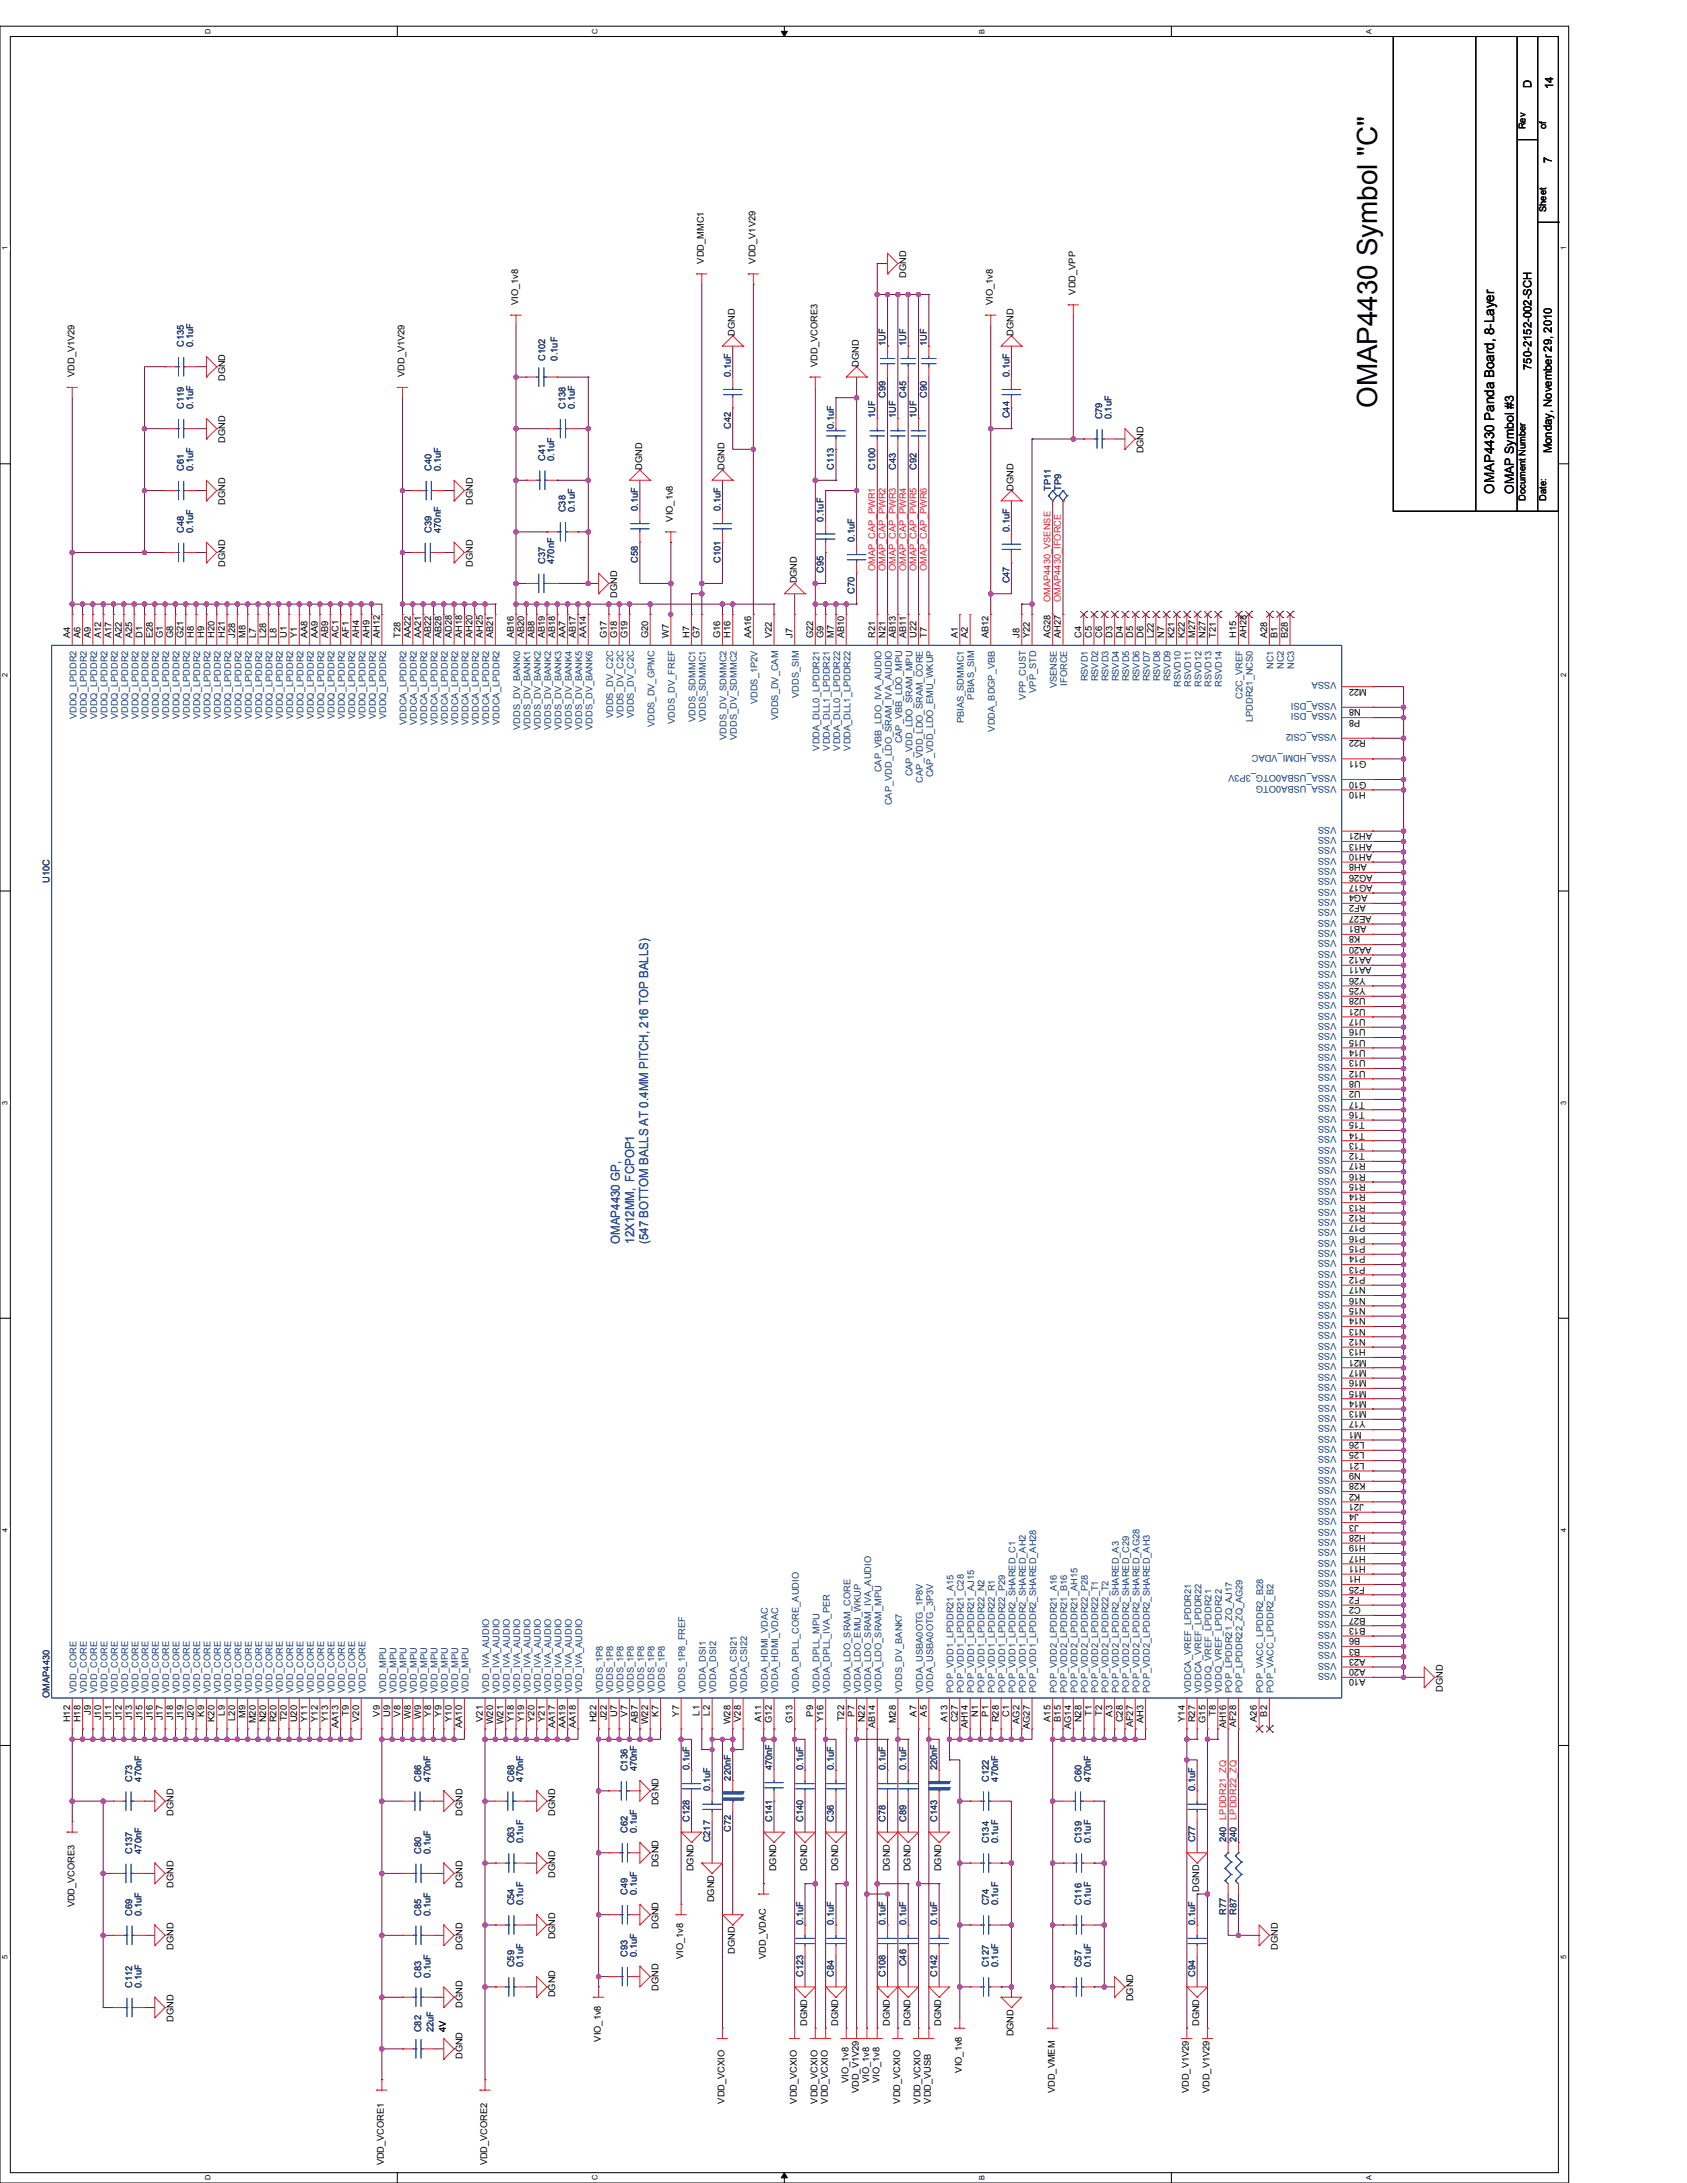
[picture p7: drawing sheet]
<svg xmlns="http://www.w3.org/2000/svg" width="216mm" height="279mm" viewBox="0 0 216 279" stroke-linecap="round" stroke-linejoin="round" font-family="sans-serif">
<defs><g id="words">
<text font-size="3.6" x="176.3" y="52.2" transform="rotate(-90 176.3 52.2)">OMAP4430 Symbol &quot;C&quot;</text>
<text font-size="1.7" x="191.2" y="63.2" transform="rotate(-90 191.2 63.2)">OMAP4430 Panda Board, 8-Layer</text>
<text font-size="1.6" x="193.7" y="63.2" transform="rotate(-90 193.7 63.2)">OMAP Symbol #3</text>
<g font-size="1.6" fill="#2f4ea1">
<text x="79.3" y="159.2" transform="rotate(-90 79.3 159.2)">OMAP4430 GP,</text>
<text x="81.2" y="159.2" transform="rotate(-90 81.2 159.2)">12X12MM, FCPOP1</text>
<text x="83" y="159.2" transform="rotate(-90 83 159.2)">(547 BOTTOM BALLS AT 0.4MM PITCH, 216 TOP BALLS)</text>
</g>
<g font-size="1.4">
<text x="196" y="11.3" transform="rotate(-90 196 11.3)">D</text>
<text x="198.8" y="11.4" transform="rotate(-90 198.8 11.4)">14</text>
<text x="198.6" y="20.9" transform="rotate(-90 198.6 20.9)">7</text>
<text x="196" y="47.3" transform="rotate(-90 196 47.3)">750-2152-002-SCH</text>
<text x="198.6" y="58" transform="rotate(-90 198.6 58)">Monday, November 29, 2010</text>
</g>
<g font-size="1.2">
<text x="195.2" y="16.6" transform="rotate(-90 195.2 16.6)">Rev</text>
<text x="197.9" y="16.6" transform="rotate(-90 197.9 16.6)">of</text>
<text x="197.9" y="27.1" transform="rotate(-90 197.9 27.1)">Sheet</text>
<text x="90.1" y="33.7" transform="rotate(-90 90.1 33.7)">VDD_MMC1</text>
<text x="96.7" y="33.7" transform="rotate(-90 96.7 33.7)">VDD_V1V29</text>
<text x="116" y="35.6" transform="rotate(-90 116 35.6)">DGND</text>
<text x="66.3" y="39" transform="rotate(-90 66.3 39)">VIO_1v8</text>
<text x="127.1" y="39" transform="rotate(-90 127.1 39)">VIO_1v8</text>
<text x="137.6" y="37.7" transform="rotate(-90 137.6 37.7)">VDD_VPP</text>
<text x="94" y="43" transform="rotate(-90 94 43)">DGND</text>
<text x="104.6" y="46.9" transform="rotate(-90 104.6 46.9)">VDD_VCORE3</text>
<text x="109.9" y="46.9" transform="rotate(-90 109.9 46.9)">DGND</text>
<text x="129.7" y="43" transform="rotate(-90 129.7 43)">DGND</text>
<text x="9.5" y="48.3" transform="rotate(-90 9.5 48.3)">VDD_V1V29</text>
<text x="28.8" y="48.8" transform="rotate(-90 28.8 48.8)">DGND</text>
<text x="51.8" y="48.3" transform="rotate(-90 51.8 48.3)">VDD_V1V29</text>
<text x="28.8" y="56.7" transform="rotate(-90 28.8 56.7)">DGND</text>
<text x="146.4" y="58" transform="rotate(-90 146.4 58)">DGND</text>
<text x="28.8" y="64.6" transform="rotate(-90 28.8 64.6)">DGND</text>
<text x="60.5" y="64.6" transform="rotate(-90 60.5 64.6)">DGND</text>
<text x="82.2" y="60.1" transform="rotate(-90 82.2 60.1)">DGND</text>
<text x="92.7" y="60.1" transform="rotate(-90 92.7 60.1)">DGND</text>
<text x="129.7" y="62.8" transform="rotate(-90 129.7 62.8)">DGND</text>
<text x="195.2" y="64.1" transform="rotate(-90 195.2 64.1)">Document Number</text>
<text x="197.9" y="64.1" transform="rotate(-90 197.9 64.1)">Date:</text>
<text x="86.1" y="66.8" transform="rotate(-90 86.1 66.8)">VIO_1v8</text>
<text x="28.8" y="72.6" transform="rotate(-90 28.8 72.6)">DGND</text>
<text x="60.5" y="72.6" transform="rotate(-90 60.5 72.6)">DGND</text>
<text x="79" y="76.5" transform="rotate(-90 79 76.5)">DGND</text>
<text x="102" y="74.7" transform="rotate(-90 102 74.7)">DGND</text>
<text x="9" y="81.7" transform="rotate(-90 9 81.7)">A4</text>
<text x="10.3" y="81.7" transform="rotate(-90 10.3 81.7)">A6</text>
<text x="11.6" y="81.7" transform="rotate(-90 11.6 81.7)">A9</text>
<text x="12.9" y="81.7" transform="rotate(-90 12.9 81.7)">A12</text>
<text x="14.3" y="81.7" transform="rotate(-90 14.3 81.7)">A17</text>
<text x="15.6" y="81.7" transform="rotate(-90 15.6 81.7)">A22</text>
<text x="16.9" y="81.7" transform="rotate(-90 16.9 81.7)">A25</text>
<text x="18.2" y="81.7" transform="rotate(-90 18.2 81.7)">D1</text>
<text x="19.5" y="81.7" transform="rotate(-90 19.5 81.7)">E28</text>
<text x="20.9" y="81.7" transform="rotate(-90 20.9 81.7)">G1</text>
<text x="22.2" y="81.7" transform="rotate(-90 22.2 81.7)">G8</text>
<text x="23.5" y="81.7" transform="rotate(-90 23.5 81.7)">G21</text>
<text x="24.8" y="81.7" transform="rotate(-90 24.8 81.7)">H8</text>
<text x="26.1" y="81.7" transform="rotate(-90 26.1 81.7)">H9</text>
<text x="27.5" y="81.7" transform="rotate(-90 27.5 81.7)">H20</text>
<text x="28.8" y="81.7" transform="rotate(-90 28.8 81.7)">H21</text>
<text x="30.1" y="81.7" transform="rotate(-90 30.1 81.7)">J28</text>
<text x="31.4" y="81.7" transform="rotate(-90 31.4 81.7)">M8</text>
<text x="32.7" y="81.7" transform="rotate(-90 32.7 81.7)">L7</text>
<text x="34.1" y="81.7" transform="rotate(-90 34.1 81.7)">L28</text>
<text x="35.4" y="81.7" transform="rotate(-90 35.4 81.7)">L8</text>
<text x="36.7" y="81.7" transform="rotate(-90 36.7 81.7)">U1</text>
<text x="38" y="81.7" transform="rotate(-90 38 81.7)">Y1</text>
<text x="39.4" y="81.7" transform="rotate(-90 39.4 81.7)">AA8</text>
<text x="40.7" y="81.7" transform="rotate(-90 40.7 81.7)">AA9</text>
<text x="42" y="81.7" transform="rotate(-90 42 81.7)">AB9</text>
<text x="43.3" y="81.7" transform="rotate(-90 43.3 81.7)">AC1</text>
<text x="44.6" y="81.7" transform="rotate(-90 44.6 81.7)">AF1</text>
<text x="46" y="81.7" transform="rotate(-90 46 81.7)">AH4</text>
<text x="47.3" y="81.7" transform="rotate(-90 47.3 81.7)">AH9</text>
<text x="48.6" y="81.7" transform="rotate(-90 48.6 81.7)">AH12</text>
<text x="51.2" y="81.7" transform="rotate(-90 51.2 81.7)">T28</text>
<text x="52.6" y="81.7" transform="rotate(-90 52.6 81.7)">AA22</text>
<text x="53.9" y="81.7" transform="rotate(-90 53.9 81.7)">AA21</text>
<text x="55.2" y="81.7" transform="rotate(-90 55.2 81.7)">AB22</text>
<text x="56.5" y="81.7" transform="rotate(-90 56.5 81.7)">AB28</text>
<text x="57.8" y="81.7" transform="rotate(-90 57.8 81.7)">AD28</text>
<text x="59.2" y="81.7" transform="rotate(-90 59.2 81.7)">AH18</text>
<text x="60.5" y="81.7" transform="rotate(-90 60.5 81.7)">AH20</text>
<text x="61.8" y="81.7" transform="rotate(-90 61.8 81.7)">AH25</text>
<text x="63.1" y="81.7" transform="rotate(-90 63.1 81.7)">AB21</text>
<text x="65.8" y="81.7" transform="rotate(-90 65.8 81.7)">AB16</text>
<text x="67.1" y="81.7" transform="rotate(-90 67.1 81.7)">AB20</text>
<text x="68.4" y="81.7" transform="rotate(-90 68.4 81.7)">AB8</text>
<text x="69.7" y="81.7" transform="rotate(-90 69.7 81.7)">AB19</text>
<text x="71.1" y="81.7" transform="rotate(-90 71.1 81.7)">AB18</text>
<text x="72.4" y="81.7" transform="rotate(-90 72.4 81.7)">AA7</text>
<text x="73.7" y="81.7" transform="rotate(-90 73.7 81.7)">AB17</text>
<text x="75" y="81.7" transform="rotate(-90 75 81.7)">AA14</text>
<text x="77.7" y="81.7" transform="rotate(-90 77.7 81.7)">G17</text>
<text x="79" y="81.7" transform="rotate(-90 79 81.7)">G18</text>
<text x="80.3" y="81.7" transform="rotate(-90 80.3 81.7)">G19</text>
<text x="82.9" y="81.7" transform="rotate(-90 82.9 81.7)">G20</text>
<text x="85.6" y="81.7" transform="rotate(-90 85.6 81.7)">W7</text>
<text x="88.2" y="81.7" transform="rotate(-90 88.2 81.7)">H7</text>
<text x="89.5" y="81.7" transform="rotate(-90 89.5 81.7)">G7</text>
<text x="92.2" y="81.7" transform="rotate(-90 92.2 81.7)">G16</text>
<text x="93.5" y="81.7" transform="rotate(-90 93.5 81.7)">H16</text>
<text x="96.1" y="81.7" transform="rotate(-90 96.1 81.7)">AA16</text>
<text x="98.8" y="81.7" transform="rotate(-90 98.8 81.7)">V22</text>
<text x="101.4" y="81.7" transform="rotate(-90 101.4 81.7)">J7</text>
<text x="104.1" y="81.7" transform="rotate(-90 104.1 81.7)">G22</text>
<text x="105.4" y="81.7" transform="rotate(-90 105.4 81.7)">G9</text>
<text x="106.7" y="81.7" transform="rotate(-90 106.7 81.7)">M7</text>
<text x="108" y="81.7" transform="rotate(-90 108 81.7)">AB10</text>
<text x="112" y="81.7" transform="rotate(-90 112 81.7)">R21</text>
<text x="113.3" y="81.7" transform="rotate(-90 113.3 81.7)">N21</text>
<text x="114.6" y="81.7" transform="rotate(-90 114.6 81.7)">AB13</text>
<text x="116" y="81.7" transform="rotate(-90 116 81.7)">AB11</text>
<text x="117.3" y="81.7" transform="rotate(-90 117.3 81.7)">U22</text>
<text x="118.6" y="81.7" transform="rotate(-90 118.6 81.7)">T7</text>
<text x="122.6" y="81.7" transform="rotate(-90 122.6 81.7)">A1</text>
<text x="123.9" y="81.7" transform="rotate(-90 123.9 81.7)">A2</text>
<text x="126.5" y="81.7" transform="rotate(-90 126.5 81.7)">AB12</text>
<text x="130.5" y="81.7" transform="rotate(-90 130.5 81.7)">J8</text>
<text x="131.8" y="81.7" transform="rotate(-90 131.8 81.7)">Y22</text>
<text x="134.4" y="81.7" transform="rotate(-90 134.4 81.7)">AG28</text>
<text x="135.8" y="81.7" transform="rotate(-90 135.8 81.7)">AH27</text>
<text x="138.4" y="81.7" transform="rotate(-90 138.4 81.7)">C4</text>
<text x="139.7" y="81.7" transform="rotate(-90 139.7 81.7)">C5</text>
<text x="141.1" y="81.7" transform="rotate(-90 141.1 81.7)">C6</text>
<text x="142.4" y="81.7" transform="rotate(-90 142.4 81.7)">D3</text>
<text x="143.7" y="81.7" transform="rotate(-90 143.7 81.7)">D4</text>
<text x="145" y="81.7" transform="rotate(-90 145 81.7)">D5</text>
<text x="146.3" y="81.7" transform="rotate(-90 146.3 81.7)">D6</text>
<text x="147.7" y="81.7" transform="rotate(-90 147.7 81.7)">L22</text>
<text x="149" y="81.7" transform="rotate(-90 149 81.7)">N7</text>
<text x="150.3" y="81.7" transform="rotate(-90 150.3 81.7)">K21</text>
<text x="151.6" y="81.7" transform="rotate(-90 151.6 81.7)">K22</text>
<text x="152.9" y="81.7" transform="rotate(-90 152.9 81.7)">M27</text>
<text x="154.3" y="81.7" transform="rotate(-90 154.3 81.7)">N27</text>
<text x="155.6" y="81.7" transform="rotate(-90 155.6 81.7)">T21</text>
<text x="158.2" y="81.7" transform="rotate(-90 158.2 81.7)">H15</text>
<text x="159.5" y="81.7" transform="rotate(-90 159.5 81.7)">AH28</text>
<text x="162.2" y="81.7" transform="rotate(-90 162.2 81.7)">A28</text>
<text x="163.5" y="81.7" transform="rotate(-90 163.5 81.7)">B1</text>
<text x="164.8" y="81.7" transform="rotate(-90 164.8 81.7)">B28</text>
<text x="174.9" y="88.2" transform="rotate(-180 174.9 88.2)">M22</text>
<text x="174.1" y="92.1" transform="rotate(-180 174.1 92.1)">P8</text>
<text x="174.1" y="90.8" transform="rotate(-180 174.1 90.8)">N8</text>
<text x="174.8" y="94.8" transform="rotate(-180 174.8 94.8)">R22</text>
<text x="174.8" y="101.4" transform="rotate(-180 174.8 101.4)">H10</text>
<text x="174.9" y="97.4" transform="rotate(-180 174.9 97.4)">G11</text>
<text x="174.9" y="100" transform="rotate(-180 174.9 100)">G10</text>
<text x="175.6" y="108" transform="rotate(-180 175.6 108)">AH13</text>
<text x="175.6" y="106.6" transform="rotate(-180 175.6 106.6)">AH21</text>
<text x="174.9" y="110.6" transform="rotate(-180 174.9 110.6)">AH8</text>
<text x="175.6" y="109.3" transform="rotate(-180 175.6 109.3)">AH10</text>
<text x="175.7" y="113.3" transform="rotate(-180 175.7 113.3)">AG17</text>
<text x="175.7" y="111.9" transform="rotate(-180 175.7 111.9)">AG26</text>
<text x="174.1" y="119.9" transform="rotate(-180 174.1 119.9)">K8</text>
<text x="174.8" y="115.9" transform="rotate(-180 174.8 115.9)">AF2</text>
<text x="174.9" y="118.5" transform="rotate(-180 174.9 118.5)">AB1</text>
<text x="175" y="114.6" transform="rotate(-180 175 114.6)">AG4</text>
<text x="175.5" y="117.2" transform="rotate(-180 175.5 117.2)">AE27</text>
<text x="174.7" y="125.1" transform="rotate(-180 174.7 125.1)">Y26</text>
<text x="175.5" y="123.8" transform="rotate(-180 175.5 123.8)">AA11</text>
<text x="175.5" y="122.5" transform="rotate(-180 175.5 122.5)">AA12</text>
<text x="175.5" y="121.2" transform="rotate(-180 175.5 121.2)">AA20</text>
<text x="174.7" y="126.5" transform="rotate(-180 174.7 126.5)">Y25</text>
<text x="174.8" y="130.4" transform="rotate(-180 174.8 130.4)">U17</text>
<text x="174.8" y="131.7" transform="rotate(-180 174.8 131.7)">U16</text>
<text x="174.8" y="129.1" transform="rotate(-180 174.8 129.1)">U21</text>
<text x="174.8" y="127.8" transform="rotate(-180 174.8 127.8)">U28</text>
<text x="174.8" y="135.7" transform="rotate(-180 174.8 135.7)">U13</text>
<text x="174.8" y="134.4" transform="rotate(-180 174.8 134.4)">U14</text>
<text x="174.8" y="137" transform="rotate(-180 174.8 137)">U12</text>
<text x="174.8" y="133.1" transform="rotate(-180 174.8 133.1)">U15</text>
<text x="174.1" y="139.7" transform="rotate(-180 174.1 139.7)">U2</text>
<text x="174.1" y="138.3" transform="rotate(-180 174.1 138.3)">U8</text>
<text x="174.7" y="141" transform="rotate(-180 174.7 141)">T17</text>
<text x="174.7" y="143.6" transform="rotate(-180 174.7 143.6)">T15</text>
<text x="174.7" y="142.3" transform="rotate(-180 174.7 142.3)">T16</text>
<text x="174.7" y="145" transform="rotate(-180 174.7 145)">T14</text>
<text x="174.7" y="146.3" transform="rotate(-180 174.7 146.3)">T13</text>
<text x="174.7" y="147.6" transform="rotate(-180 174.7 147.6)">T12</text>
<text x="174.8" y="148.9" transform="rotate(-180 174.8 148.9)">R17</text>
<text x="174.8" y="150.2" transform="rotate(-180 174.8 150.2)">R16</text>
<text x="174.8" y="151.6" transform="rotate(-180 174.8 151.6)">R15</text>
<text x="174.8" y="152.9" transform="rotate(-180 174.8 152.9)">R14</text>
<text x="174.8" y="154.2" transform="rotate(-180 174.8 154.2)">R13</text>
<text x="174.8" y="155.5" transform="rotate(-180 174.8 155.5)">R12</text>
<text x="174.7" y="158.2" transform="rotate(-180 174.7 158.2)">P16</text>
<text x="174.7" y="156.8" transform="rotate(-180 174.7 156.8)">P17</text>
<text x="174.7" y="159.5" transform="rotate(-180 174.7 159.5)">P15</text>
<text x="174.7" y="160.8" transform="rotate(-180 174.7 160.8)">P14</text>
<text x="174.7" y="162.1" transform="rotate(-180 174.7 162.1)">P13</text>
<text x="174.7" y="163.4" transform="rotate(-180 174.7 163.4)">P12</text>
<text x="174.8" y="164.8" transform="rotate(-180 174.8 164.8)">N17</text>
<text x="174.8" y="166.1" transform="rotate(-180 174.8 166.1)">N16</text>
<text x="174.8" y="167.4" transform="rotate(-180 174.8 167.4)">N15</text>
<text x="174.8" y="172.7" transform="rotate(-180 174.8 172.7)">H13</text>
<text x="174.8" y="168.7" transform="rotate(-180 174.8 168.7)">N14</text>
<text x="174.8" y="170" transform="rotate(-180 174.8 170)">N13</text>
<text x="174.8" y="171.4" transform="rotate(-180 174.8 171.4)">N12</text>
<text x="174.9" y="174" transform="rotate(-180 174.9 174)">M21</text>
<text x="174.9" y="175.3" transform="rotate(-180 174.9 175.3)">M17</text>
<text x="174.9" y="176.7" transform="rotate(-180 174.9 176.7)">M16</text>
<text x="174.9" y="178" transform="rotate(-180 174.9 178)">M15</text>
<text x="174.9" y="179.3" transform="rotate(-180 174.9 179.3)">M14</text>
<text x="174.3" y="183.3" transform="rotate(-180 174.3 183.3)">M1</text>
<text x="174.6" y="184.6" transform="rotate(-180 174.6 184.6)">L26</text>
<text x="174.6" y="185.9" transform="rotate(-180 174.6 185.9)">L25</text>
<text x="174.7" y="181.9" transform="rotate(-180 174.7 181.9)">Y17</text>
<text x="174.9" y="180.6" transform="rotate(-180 174.9 180.6)">M13</text>
<text x="174.1" y="191.2" transform="rotate(-180 174.1 191.2)">K2</text>
<text x="174.1" y="188.5" transform="rotate(-180 174.1 188.5)">N9</text>
<text x="174.6" y="187.2" transform="rotate(-180 174.6 187.2)">L21</text>
<text x="174.7" y="189.9" transform="rotate(-180 174.7 189.9)">K28</text>
<text x="173.9" y="195.1" transform="rotate(-180 173.9 195.1)">J3</text>
<text x="173.9" y="193.8" transform="rotate(-180 173.9 193.8)">J4</text>
<text x="174.5" y="192.5" transform="rotate(-180 174.5 192.5)">J21</text>
<text x="174.8" y="197.8" transform="rotate(-180 174.8 197.8)">H19</text>
<text x="174.8" y="196.5" transform="rotate(-180 174.8 196.5)">H28</text>
<text x="174.1" y="201.7" transform="rotate(-180 174.1 201.7)">H1</text>
<text x="174.7" y="203.1" transform="rotate(-180 174.7 203.1)">F25</text>
<text x="174.8" y="200.4" transform="rotate(-180 174.8 200.4)">H11</text>
<text x="174.8" y="199.1" transform="rotate(-180 174.8 199.1)">H17</text>
<text x="174" y="204.4" transform="rotate(-180 174 204.4)">F2</text>
<text x="174.1" y="209.7" transform="rotate(-180 174.1 209.7)">B6</text>
<text x="174.1" y="205.7" transform="rotate(-180 174.1 205.7)">C2</text>
<text x="174.7" y="208.3" transform="rotate(-180 174.7 208.3)">B13</text>
<text x="174.7" y="207" transform="rotate(-180 174.7 207)">B27</text>
<text x="174.1" y="211" transform="rotate(-180 174.1 211)">B3</text>
<text x="174.7" y="215" transform="rotate(-180 174.7 215)">A10</text>
<text x="174.7" y="213.6" transform="rotate(-180 174.7 213.6)">A20</text>
<text x="174.7" y="212.3" transform="rotate(-180 174.7 212.3)">A23</text>
<text x="9" y="220.4" transform="rotate(-90 9 220.4)">H12</text>
<text x="10.3" y="220.4" transform="rotate(-90 10.3 220.4)">H18</text>
<text x="11.6" y="219.5" transform="rotate(-90 11.6 219.5)">J9</text>
<text x="12.9" y="220.2" transform="rotate(-90 12.9 220.2)">J10</text>
<text x="14.3" y="220.2" transform="rotate(-90 14.3 220.2)">J11</text>
<text x="15.6" y="220.2" transform="rotate(-90 15.6 220.2)">J12</text>
<text x="16.9" y="220.2" transform="rotate(-90 16.9 220.2)">J13</text>
<text x="18.2" y="220.2" transform="rotate(-90 18.2 220.2)">J15</text>
<text x="19.5" y="220.2" transform="rotate(-90 19.5 220.2)">J16</text>
<text x="20.9" y="220.2" transform="rotate(-90 20.9 220.2)">J17</text>
<text x="22.2" y="220.2" transform="rotate(-90 22.2 220.2)">J18</text>
<text x="23.5" y="220.2" transform="rotate(-90 23.5 220.2)">J19</text>
<text x="24.8" y="220.2" transform="rotate(-90 24.8 220.2)">J20</text>
<text x="26.1" y="219.7" transform="rotate(-90 26.1 219.7)">K9</text>
<text x="27.5" y="220.4" transform="rotate(-90 27.5 220.4)">K20</text>
<text x="28.8" y="219.6" transform="rotate(-90 28.8 219.6)">L9</text>
<text x="30.1" y="220.2" transform="rotate(-90 30.1 220.2)">L20</text>
<text x="31.4" y="219.9" transform="rotate(-90 31.4 219.9)">M9</text>
<text x="32.7" y="220.6" transform="rotate(-90 32.7 220.6)">M20</text>
<text x="34.1" y="220.4" transform="rotate(-90 34.1 220.4)">N20</text>
<text x="35.4" y="220.4" transform="rotate(-90 35.4 220.4)">R20</text>
<text x="36.7" y="220.3" transform="rotate(-90 36.7 220.3)">T20</text>
<text x="38" y="220.4" transform="rotate(-90 38 220.4)">U20</text>
<text x="39.4" y="220.4" transform="rotate(-90 39.4 220.4)">Y11</text>
<text x="40.7" y="220.4" transform="rotate(-90 40.7 220.4)">Y12</text>
<text x="42" y="220.4" transform="rotate(-90 42 220.4)">Y13</text>
<text x="43.3" y="221.2" transform="rotate(-90 43.3 221.2)">AA13</text>
<text x="44.6" y="219.6" transform="rotate(-90 44.6 219.6)">T9</text>
<text x="46" y="220.4" transform="rotate(-90 46 220.4)">V20</text>
<text x="48.6" y="219.7" transform="rotate(-90 48.6 219.7)">V9</text>
<text x="49.9" y="219.8" transform="rotate(-90 49.9 219.8)">U9</text>
<text x="51.2" y="219.7" transform="rotate(-90 51.2 219.7)">V8</text>
<text x="52.6" y="220" transform="rotate(-90 52.6 220)">W8</text>
<text x="53.9" y="220" transform="rotate(-90 53.9 220)">W9</text>
<text x="55.2" y="219.7" transform="rotate(-90 55.2 219.7)">Y8</text>
<text x="56.5" y="219.7" transform="rotate(-90 56.5 219.7)">Y9</text>
<text x="57.8" y="220.4" transform="rotate(-90 57.8 220.4)">Y10</text>
<text x="59.2" y="221.2" transform="rotate(-90 59.2 221.2)">AA10</text>
<text x="61.8" y="220.4" transform="rotate(-90 61.8 220.4)">V21</text>
<text x="63.1" y="220.7" transform="rotate(-90 63.1 220.7)">W20</text>
<text x="64.4" y="220.7" transform="rotate(-90 64.4 220.7)">W21</text>
<text x="65.8" y="220.4" transform="rotate(-90 65.8 220.4)">Y18</text>
<text x="67.1" y="220.4" transform="rotate(-90 67.1 220.4)">Y19</text>
<text x="68.4" y="220.4" transform="rotate(-90 68.4 220.4)">Y20</text>
<text x="69.7" y="220.4" transform="rotate(-90 69.7 220.4)">Y21</text>
<text x="71.1" y="221.2" transform="rotate(-90 71.1 221.2)">AA17</text>
<text x="72.4" y="221.2" transform="rotate(-90 72.4 221.2)">AA19</text>
<text x="73.7" y="221.2" transform="rotate(-90 73.7 221.2)">AA18</text>
<text x="76.3" y="220.4" transform="rotate(-90 76.3 220.4)">H22</text>
<text x="77.7" y="220.2" transform="rotate(-90 77.7 220.2)">J22</text>
<text x="79" y="219.8" transform="rotate(-90 79 219.8)">U7</text>
<text x="80.3" y="219.7" transform="rotate(-90 80.3 219.7)">V7</text>
<text x="81.6" y="220.5" transform="rotate(-90 81.6 220.5)">AB7</text>
<text x="82.9" y="220.7" transform="rotate(-90 82.9 220.7)">W22</text>
<text x="84.3" y="219.7" transform="rotate(-90 84.3 219.7)">K7</text>
<text x="86.9" y="219.7" transform="rotate(-90 86.9 219.7)">Y7</text>
<text x="89.5" y="219.6" transform="rotate(-90 89.5 219.6)">L1</text>
<text x="90.9" y="219.6" transform="rotate(-90 90.9 219.6)">L2</text>
<text x="93.5" y="220.7" transform="rotate(-90 93.5 220.7)">W28</text>
<text x="94.8" y="220.4" transform="rotate(-90 94.8 220.4)">V28</text>
<text x="97.5" y="220.4" transform="rotate(-90 97.5 220.4)">A11</text>
<text x="98.8" y="220.5" transform="rotate(-90 98.8 220.5)">G12</text>
<text x="101.4" y="220.5" transform="rotate(-90 101.4 220.5)">G13</text>
<text x="104.1" y="219.7" transform="rotate(-90 104.1 219.7)">P9</text>
<text x="105.4" y="220.4" transform="rotate(-90 105.4 220.4)">Y16</text>
<text x="108" y="220.3" transform="rotate(-90 108 220.3)">T22</text>
<text x="109.4" y="219.7" transform="rotate(-90 109.4 219.7)">P7</text>
<text x="110.7" y="220.4" transform="rotate(-90 110.7 220.4)">N22</text>
<text x="112" y="221.2" transform="rotate(-90 112 221.2)">AB14</text>
<text x="114.6" y="220.6" transform="rotate(-90 114.6 220.6)">M28</text>
<text x="117.3" y="219.7" transform="rotate(-90 117.3 219.7)">A7</text>
<text x="118.6" y="219.7" transform="rotate(-90 118.6 219.7)">A5</text>
<text x="121.2" y="220.4" transform="rotate(-90 121.2 220.4)">A13</text>
<text x="122.6" y="220.4" transform="rotate(-90 122.6 220.4)">C27</text>
<text x="123.9" y="221.2" transform="rotate(-90 123.9 221.2)">AH14</text>
<text x="125.2" y="219.8" transform="rotate(-90 125.2 219.8)">N1</text>
<text x="126.5" y="219.7" transform="rotate(-90 126.5 219.7)">P1</text>
<text x="127.8" y="220.4" transform="rotate(-90 127.8 220.4)">R28</text>
<text x="129.2" y="219.8" transform="rotate(-90 129.2 219.8)">C1</text>
<text x="130.5" y="220.6" transform="rotate(-90 130.5 220.6)">AG2</text>
<text x="131.8" y="221.3" transform="rotate(-90 131.8 221.3)">AG27</text>
<text x="134.4" y="220.4" transform="rotate(-90 134.4 220.4)">A15</text>
<text x="135.8" y="220.4" transform="rotate(-90 135.8 220.4)">B15</text>
<text x="137.1" y="221.3" transform="rotate(-90 137.1 221.3)">AG14</text>
<text x="138.4" y="220.4" transform="rotate(-90 138.4 220.4)">N28</text>
<text x="139.7" y="219.6" transform="rotate(-90 139.7 219.6)">T1</text>
<text x="141.1" y="219.6" transform="rotate(-90 141.1 219.6)">T2</text>
<text x="142.4" y="219.7" transform="rotate(-90 142.4 219.7)">A3</text>
<text x="143.7" y="220.4" transform="rotate(-90 143.7 220.4)">C28</text>
<text x="145" y="221.1" transform="rotate(-90 145 221.1)">AF27</text>
<text x="146.3" y="220.6" transform="rotate(-90 146.3 220.6)">AH3</text>
<text x="151.6" y="220.4" transform="rotate(-90 151.6 220.4)">Y14</text>
<text x="152.9" y="220.4" transform="rotate(-90 152.9 220.4)">R27</text>
<text x="154.3" y="220.5" transform="rotate(-90 154.3 220.5)">G15</text>
<text x="155.6" y="219.6" transform="rotate(-90 155.6 219.6)">T8</text>
<text x="156.9" y="221.2" transform="rotate(-90 156.9 221.2)">AH16</text>
<text x="158.2" y="221.1" transform="rotate(-90 158.2 221.1)">AF28</text>
<text x="160.9" y="220.4" transform="rotate(-90 160.9 220.4)">A26</text>
<text x="162.2" y="219.7" transform="rotate(-90 162.2 219.7)">B2</text>
<text x="184.7" y="216.5" transform="rotate(-90 184.7 216.5)">DGND</text>
<text x="22.2" y="232.4" transform="rotate(-90 22.2 232.4)">DGND</text>
<text x="59.2" y="232.4" transform="rotate(-90 59.2 232.4)">DGND</text>
<text x="71.1" y="232.4" transform="rotate(-90 71.1 232.4)">DGND</text>
<text x="84.3" y="231.1" transform="rotate(-90 84.3 231.1)">DGND</text>
<text x="84.3" y="239" transform="rotate(-90 84.3 239)">DGND</text>
<text x="88.8" y="239.5" transform="rotate(-90 88.8 239.5)">DGND</text>
<text x="99.3" y="239.5" transform="rotate(-90 99.3 239.5)">DGND</text>
<text x="103.3" y="239.5" transform="rotate(-90 103.3 239.5)">DGND</text>
<text x="107.3" y="239.5" transform="rotate(-90 107.3 239.5)">DGND</text>
<text x="113.9" y="239.5" transform="rotate(-90 113.9 239.5)">DGND</text>
<text x="116.5" y="239.5" transform="rotate(-90 116.5 239.5)">DGND</text>
<text x="120.5" y="239.5" transform="rotate(-90 120.5 239.5)">DGND</text>
<text x="9.5" y="244.1" transform="rotate(-90 9.5 244.1)">VDD_VCORE3</text>
<text x="22.2" y="241.6" transform="rotate(-90 22.2 241.6)">DGND</text>
<text x="59.2" y="241.6" transform="rotate(-90 59.2 241.6)">DGND</text>
<text x="71.1" y="240.3" transform="rotate(-90 71.1 240.3)">DGND</text>
<text x="91.4" y="243.5" transform="rotate(-90 91.4 243.5)">DGND</text>
<text x="153.5" y="242.2" transform="rotate(-90 153.5 242.2)">DGND</text>
<text x="22.2" y="249.5" transform="rotate(-90 22.2 249.5)">DGND</text>
<text x="59.2" y="249.5" transform="rotate(-90 59.2 249.5)">DGND</text>
<text x="71.1" y="248.2" transform="rotate(-90 71.1 248.2)">DGND</text>
<text x="84.3" y="246.9" transform="rotate(-90 84.3 246.9)">DGND</text>
<text x="87.4" y="250.7" transform="rotate(-90 87.4 250.7)">VIO_1v8</text>
<text x="94" y="250.1" transform="rotate(-90 94 250.1)">DGND</text>
<text x="98" y="250.7" transform="rotate(-90 98 250.7)">VDD_VDAC</text>
<text x="163.5" y="249.5" transform="rotate(-90 163.5 249.5)">DGND</text>
<text x="59.2" y="256.9" transform="rotate(-90 59.2 256.9)">DGND</text>
<text x="71.1" y="255.6" transform="rotate(-90 71.1 255.6)">DGND</text>
<text x="84.3" y="254.8" transform="rotate(-90 84.3 254.8)">DGND</text>
<text x="145" y="256.2" transform="rotate(-90 145 256.2)">DGND</text>
<text x="22.2" y="258.8" transform="rotate(-90 22.2 258.8)">DGND</text>
<text x="57.1" y="260.1" transform="rotate(-90 57.1 260.1)">4V</text>
<text x="59.2" y="263.6" transform="rotate(-90 59.2 263.6)">DGND</text>
<text x="76.9" y="261.3" transform="rotate(-90 76.9 261.3)">VIO_1v8</text>
<text x="103.3" y="259.3" transform="rotate(-90 103.3 259.3)">DGND</text>
<text x="107.3" y="259.3" transform="rotate(-90 107.3 259.3)">DGND</text>
<text x="113.9" y="259.3" transform="rotate(-90 113.9 259.3)">DGND</text>
<text x="116.5" y="259.3" transform="rotate(-90 116.5 259.3)">DGND</text>
<text x="120.5" y="259.3" transform="rotate(-90 120.5 259.3)">DGND</text>
<text x="129.7" y="260.6" transform="rotate(-90 129.7 260.6)">DGND</text>
<text x="153.5" y="259.3" transform="rotate(-90 153.5 259.3)">DGND</text>
<text x="92.7" y="269.2" transform="rotate(-90 92.7 269.2)">VDD_VCXIO</text>
<text x="102" y="269.2" transform="rotate(-90 102 269.2)">VDD_VCXIO</text>
<text x="104.6" y="269.2" transform="rotate(-90 104.6 269.2)">VDD_VCXIO</text>
<text x="105.9" y="269.2" transform="rotate(-90 105.9 269.2)">VDD_VCXIO</text>
<text x="108.6" y="266.6" transform="rotate(-90 108.6 266.6)">VIO_1v8</text>
<text x="109.9" y="267.9" transform="rotate(-90 109.9 267.9)">VDD_V1V29</text>
<text x="111.2" y="266.6" transform="rotate(-90 111.2 266.6)">VIO_1v8</text>
<text x="112.5" y="266.6" transform="rotate(-90 112.5 266.6)">VIO_1v8</text>
<text x="115.2" y="269.2" transform="rotate(-90 115.2 269.2)">VDD_VCXIO</text>
<text x="117.8" y="269.2" transform="rotate(-90 117.8 269.2)">VDD_VCXIO</text>
<text x="119.1" y="269.2" transform="rotate(-90 119.1 269.2)">VDD_VUSB</text>
<text x="123.1" y="265.3" transform="rotate(-90 123.1 265.3)">VIO_1v8</text>
<text x="135" y="267.9" transform="rotate(-90 135 267.9)">VDD_VMEM</text>
<text x="152.2" y="267.9" transform="rotate(-90 152.2 267.9)">VDD_V1V29</text>
<text x="154.8" y="267.9" transform="rotate(-90 154.8 267.9)">VDD_V1V29</text>
<text x="49.1" y="277.2" transform="rotate(-90 49.1 277.2)">VDD_VCORE1</text>
<text x="62.4" y="277.2" transform="rotate(-90 62.4 277.2)">VDD_VCORE2</text>
</g>
<g font-size="1.2" fill="#25266d">
<text x="23.5" y="44.4" transform="rotate(-90 23.5 44.4)">C135</text>
<text x="24.7" y="44.4" transform="rotate(-90 24.7 44.4)">0.1uF</text>
<text x="69.7" y="46.1" transform="rotate(-90 69.7 46.1)">C102</text>
<text x="71.3" y="46.1" transform="rotate(-90 71.3 46.1)">0.1uF</text>
<text x="113.3" y="44.3" transform="rotate(-90 113.3 44.3)">1UF</text>
<text x="116" y="44.3" transform="rotate(-90 116 44.3)">1UF</text>
<text x="118.6" y="44.3" transform="rotate(-90 118.6 44.3)">1UF</text>
<text x="23.5" y="52.4" transform="rotate(-90 23.5 52.4)">C119</text>
<text x="24.7" y="52.4" transform="rotate(-90 24.7 52.4)">0.1uF</text>
<text x="72.4" y="52.4" transform="rotate(-90 72.4 52.4)">C138</text>
<text x="73.6" y="52.4" transform="rotate(-90 73.6 52.4)">0.1uF</text>
<text x="93.5" y="48.3" transform="rotate(-90 93.5 48.3)">0.1uF</text>
<text x="112" y="53.5" transform="rotate(-90 112 53.5)">1UF</text>
<text x="113.3" y="50.9" transform="rotate(-90 113.3 50.9)">C99</text>
<text x="114.7" y="53.5" transform="rotate(-90 114.7 53.5)">1UF</text>
<text x="116" y="50.9" transform="rotate(-90 116 50.9)">C45</text>
<text x="117.3" y="53.5" transform="rotate(-90 117.3 53.5)">1UF</text>
<text x="118.6" y="50.9" transform="rotate(-90 118.6 50.9)">C90</text>
<text x="129.2" y="53.5" transform="rotate(-90 129.2 53.5)">C44</text>
<text x="129.2" y="48.3" transform="rotate(-90 129.2 48.3)">0.1uF</text>
<text x="141.1" y="53.7" transform="rotate(-90 141.1 53.7)">C79</text>
<text x="142.3" y="53.7" transform="rotate(-90 142.3 53.7)">0.1uF</text>
<text x="69.7" y="59" transform="rotate(-90 69.7 59)">C41</text>
<text x="70.9" y="59" transform="rotate(-90 70.9 59)">0.1uF</text>
<text x="93.5" y="54.9" transform="rotate(-90 93.5 54.9)">C42</text>
<text x="106.7" y="54.9" transform="rotate(-90 106.7 54.9)">0.1uF</text>
<text x="23.5" y="60.3" transform="rotate(-90 23.5 60.3)">C61</text>
<text x="24.7" y="60.3" transform="rotate(-90 24.7 60.3)">0.1uF</text>
<text x="55.2" y="60.3" transform="rotate(-90 55.2 60.3)">C40</text>
<text x="56.4" y="60.3" transform="rotate(-90 56.4 60.3)">0.1uF</text>
<text x="72.4" y="65.6" transform="rotate(-90 72.4 65.6)">C38</text>
<text x="73.6" y="65.6" transform="rotate(-90 73.6 65.6)">0.1uF</text>
<text x="81.6" y="65.4" transform="rotate(-90 81.6 65.4)">0.1uF</text>
<text x="92.2" y="65.4" transform="rotate(-90 92.2 65.4)">0.1uF</text>
<text x="106.7" y="60.1" transform="rotate(-90 106.7 60.1)">C113</text>
<text x="112" y="60.1" transform="rotate(-90 112 60.1)">C100</text>
<text x="114.7" y="60.1" transform="rotate(-90 114.7 60.1)">C43</text>
<text x="117.3" y="60.1" transform="rotate(-90 117.3 60.1)">C92</text>
<text x="134.5" y="62.8" transform="rotate(-90 134.5 62.8)">TP11</text>
<text x="135.8" y="62.8" transform="rotate(-90 135.8 62.8)">TP9</text>
<text x="23.5" y="68.2" transform="rotate(-90 23.5 68.2)">C48</text>
<text x="24.7" y="68.2" transform="rotate(-90 24.7 68.2)">0.1uF</text>
<text x="55.2" y="68.2" transform="rotate(-90 55.2 68.2)">C39</text>
<text x="56.4" y="68.2" transform="rotate(-90 56.4 68.2)">470nF</text>
<text x="105.4" y="66.8" transform="rotate(-90 105.4 66.8)">0.1uF</text>
<text x="109.4" y="69.4" transform="rotate(-90 109.4 69.4)">0.1uF</text>
<text x="129.2" y="68.1" transform="rotate(-90 129.2 68.1)">0.1uF</text>
<text x="69.7" y="72.2" transform="rotate(-90 69.7 72.2)">C37</text>
<text x="70.9" y="72.2" transform="rotate(-90 70.9 72.2)">470nF</text>
<text x="81.6" y="72" transform="rotate(-90 81.6 72)">C58</text>
<text x="92.2" y="72" transform="rotate(-90 92.2 72)">C101</text>
<text x="105.4" y="73.4" transform="rotate(-90 105.4 73.4)">C95</text>
<text x="109.4" y="76" transform="rotate(-90 109.4 76)">C70</text>
<text x="129.2" y="74.7" transform="rotate(-90 129.2 74.7)">C47</text>
<text x="6.3" y="113" transform="rotate(-90 6.3 113)">U10C</text>
<text x="6.3" y="217.3" transform="rotate(-90 6.3 217.3)">OMAP4430</text>
<text x="80.3" y="226.7" transform="rotate(-90 80.3 226.7)">C136</text>
<text x="81.5" y="226.7" transform="rotate(-90 81.5 226.7)">470nF</text>
<text x="88.2" y="226.6" transform="rotate(-90 88.2 226.6)">0.1uF</text>
<text x="93.5" y="227.9" transform="rotate(-90 93.5 227.9)">220nF</text>
<text x="98.8" y="226.6" transform="rotate(-90 98.8 226.6)">470nF</text>
<text x="102.8" y="226.6" transform="rotate(-90 102.8 226.6)">0.1uF</text>
<text x="106.7" y="226.6" transform="rotate(-90 106.7 226.6)">0.1uF</text>
<text x="113.3" y="226.6" transform="rotate(-90 113.3 226.6)">0.1uF</text>
<text x="116" y="226.6" transform="rotate(-90 116 226.6)">0.1uF</text>
<text x="119.9" y="226.6" transform="rotate(-90 119.9 226.6)">220nF</text>
<text x="16.9" y="228" transform="rotate(-90 16.9 228)">C73</text>
<text x="18.1" y="228" transform="rotate(-90 18.1 228)">470nF</text>
<text x="53.9" y="228" transform="rotate(-90 53.9 228)">C86</text>
<text x="55.1" y="228" transform="rotate(-90 55.1 228)">470nF</text>
<text x="65.8" y="228" transform="rotate(-90 65.8 228)">C68</text>
<text x="67" y="228" transform="rotate(-90 67 228)">470nF</text>
<text x="88.2" y="233.2" transform="rotate(-90 88.2 233.2)">C128</text>
<text x="90.9" y="229.2" transform="rotate(-90 90.9 229.2)">0.1uF</text>
<text x="98.8" y="233.2" transform="rotate(-90 98.8 233.2)">C141</text>
<text x="102.8" y="233.2" transform="rotate(-90 102.8 233.2)">C140</text>
<text x="106.7" y="233.2" transform="rotate(-90 106.7 233.2)">C36</text>
<text x="113.3" y="233.2" transform="rotate(-90 113.3 233.2)">C78</text>
<text x="116" y="233.2" transform="rotate(-90 116 233.2)">C89</text>
<text x="119.9" y="233.2" transform="rotate(-90 119.9 233.2)">C143</text>
<text x="126.5" y="228" transform="rotate(-90 126.5 228)">C122</text>
<text x="127.7" y="228" transform="rotate(-90 127.7 228)">470nF</text>
<text x="138.4" y="228" transform="rotate(-90 138.4 228)">C60</text>
<text x="139.6" y="228" transform="rotate(-90 139.6 228)">470nF</text>
<text x="153" y="229.2" transform="rotate(-90 153 229.2)">0.1uF</text>
<text x="16.9" y="237.3" transform="rotate(-90 16.9 237.3)">C137</text>
<text x="18.1" y="237.3" transform="rotate(-90 18.1 237.3)">470nF</text>
<text x="53.9" y="237.3" transform="rotate(-90 53.9 237.3)">C80</text>
<text x="55.1" y="237.3" transform="rotate(-90 55.1 237.3)">0.1uF</text>
<text x="65.8" y="235.9" transform="rotate(-90 65.8 235.9)">C63</text>
<text x="67" y="235.9" transform="rotate(-90 67 235.9)">0.1uF</text>
<text x="80.3" y="234.6" transform="rotate(-90 80.3 234.6)">C62</text>
<text x="81.5" y="234.6" transform="rotate(-90 81.5 234.6)">0.1uF</text>
<text x="90.9" y="235.8" transform="rotate(-90 90.9 235.8)">C217</text>
<text x="93.5" y="234.5" transform="rotate(-90 93.5 234.5)">C72</text>
<text x="126.5" y="235.9" transform="rotate(-90 126.5 235.9)">C134</text>
<text x="127.7" y="235.9" transform="rotate(-90 127.7 235.9)">0.1uF</text>
<text x="138.4" y="235.9" transform="rotate(-90 138.4 235.9)">C139</text>
<text x="139.6" y="235.9" transform="rotate(-90 139.6 235.9)">0.1uF</text>
<text x="153" y="235.8" transform="rotate(-90 153 235.8)">C77</text>
<text x="156.9" y="235.8" transform="rotate(-90 156.9 235.8)">240</text>
<text x="158.2" y="235.8" transform="rotate(-90 158.2 235.8)">240</text>
<text x="16.9" y="245.2" transform="rotate(-90 16.9 245.2)">C69</text>
<text x="18.1" y="245.2" transform="rotate(-90 18.1 245.2)">0.1uF</text>
<text x="53.9" y="245.2" transform="rotate(-90 53.9 245.2)">C85</text>
<text x="55.1" y="245.2" transform="rotate(-90 55.1 245.2)">0.1uF</text>
<text x="65.8" y="243.9" transform="rotate(-90 65.8 243.9)">C54</text>
<text x="67" y="243.9" transform="rotate(-90 67 243.9)">0.1uF</text>
<text x="80.3" y="242.6" transform="rotate(-90 80.3 242.6)">C49</text>
<text x="81.5" y="242.6" transform="rotate(-90 81.5 242.6)">0.1uF</text>
<text x="126.5" y="243.9" transform="rotate(-90 126.5 243.9)">C74</text>
<text x="127.7" y="243.9" transform="rotate(-90 127.7 243.9)">0.1uF</text>
<text x="138.4" y="243.9" transform="rotate(-90 138.4 243.9)">C116</text>
<text x="139.6" y="243.9" transform="rotate(-90 139.6 243.9)">0.1uF</text>
<text x="156.9" y="245.1" transform="rotate(-90 156.9 245.1)">R77</text>
<text x="158.2" y="245.1" transform="rotate(-90 158.2 245.1)">R87</text>
<text x="65.8" y="251.8" transform="rotate(-90 65.8 251.8)">C59</text>
<text x="67" y="251.8" transform="rotate(-90 67 251.8)">0.1uF</text>
<text x="80.3" y="250.5" transform="rotate(-90 80.3 250.5)">C93</text>
<text x="81.5" y="250.5" transform="rotate(-90 81.5 250.5)">0.1uF</text>
<text x="102.8" y="246.4" transform="rotate(-90 102.8 246.4)">0.1uF</text>
<text x="106.7" y="246.4" transform="rotate(-90 106.7 246.4)">0.1uF</text>
<text x="113.3" y="246.4" transform="rotate(-90 113.3 246.4)">0.1uF</text>
<text x="116" y="251.7" transform="rotate(-90 116 251.7)">C46</text>
<text x="116" y="246.4" transform="rotate(-90 116 246.4)">0.1uF</text>
<text x="119.9" y="246.4" transform="rotate(-90 119.9 246.4)">0.1uF</text>
<text x="126.5" y="251.8" transform="rotate(-90 126.5 251.8)">C127</text>
<text x="127.7" y="251.8" transform="rotate(-90 127.7 251.8)">0.1uF</text>
<text x="138.4" y="251.8" transform="rotate(-90 138.4 251.8)">C57</text>
<text x="139.6" y="251.8" transform="rotate(-90 139.6 251.8)">0.1uF</text>
<text x="153" y="246.4" transform="rotate(-90 153 246.4)">0.1uF</text>
<text x="16.9" y="254.4" transform="rotate(-90 16.9 254.4)">C112</text>
<text x="18.1" y="254.4" transform="rotate(-90 18.1 254.4)">0.1uF</text>
<text x="53.9" y="253.1" transform="rotate(-90 53.9 253.1)">C83</text>
<text x="55.1" y="253.1" transform="rotate(-90 55.1 253.1)">0.1uF</text>
<text x="102.8" y="253" transform="rotate(-90 102.8 253)">C123</text>
<text x="106.7" y="253" transform="rotate(-90 106.7 253)">C84</text>
<text x="113.3" y="253" transform="rotate(-90 113.3 253)">C108</text>
<text x="119.9" y="253" transform="rotate(-90 119.9 253)">C142</text>
<text x="153" y="253" transform="rotate(-90 153 253)">C94</text>
<text x="53.9" y="260.1" transform="rotate(-90 53.9 260.1)">C82</text>
<text x="55.5" y="260.1" transform="rotate(-90 55.5 260.1)">22uF</text>
</g>
<g font-size="1.2" fill="#ee2123">
<text x="112" y="73.1" transform="rotate(-90 112 73.1)">OMAP_CAP_PWR1</text>
<text x="113.3" y="73.1" transform="rotate(-90 113.3 73.1)">OMAP_CAP_PWR2</text>
<text x="114.6" y="73.1" transform="rotate(-90 114.6 73.1)">OMAP_CAP_PWR3</text>
<text x="116" y="73.1" transform="rotate(-90 116 73.1)">OMAP_CAP_PWR4</text>
<text x="117.3" y="73.1" transform="rotate(-90 117.3 73.1)">OMAP_CAP_PWR5</text>
<text x="118.6" y="73.1" transform="rotate(-90 118.6 73.1)">OMAP_CAP_PWR6</text>
<text x="134.5" y="77.1" transform="rotate(-90 134.5 77.1)">OMAP4430_VSENSE</text>
<text x="135.8" y="77.1" transform="rotate(-90 135.8 77.1)">OMAP4430_IFORCE</text>
<text x="156.9" y="232.9" transform="rotate(-90 156.9 232.9)">LPDDR21_ZQ</text>
<text x="158.2" y="232.9" transform="rotate(-90 158.2 232.9)">LPDDR22_ZQ</text>
</g>
<g font-size="1.2" fill="#174078">
<text x="102.2" y="89.3" transform="rotate(-90 102.2 89.3)">VDDS_SIM</text>
<text x="124.7" y="89.5" transform="rotate(-90 124.7 89.5)">PBIAS_SIM</text>
<text x="131.3" y="89.5" transform="rotate(-90 131.3 89.5)">VPP_CUST</text>
<text x="132.6" y="88.7" transform="rotate(-90 132.6 88.7)">VPP_STD</text>
<text x="135.3" y="88.1" transform="rotate(-90 135.3 88.1)">VSENSE</text>
<text x="136.6" y="87.7" transform="rotate(-90 136.6 87.7)">IFORCE</text>
<text x="139.2" y="87.2" transform="rotate(-90 139.2 87.2)">RSVD1</text>
<text x="140.5" y="87.2" transform="rotate(-90 140.5 87.2)">RSVD2</text>
<text x="141.9" y="87.2" transform="rotate(-90 141.9 87.2)">RSVD3</text>
<text x="143.2" y="87.2" transform="rotate(-90 143.2 87.2)">RSVD4</text>
<text x="144.5" y="87.2" transform="rotate(-90 144.5 87.2)">RSVD5</text>
<text x="145.8" y="87.2" transform="rotate(-90 145.8 87.2)">RSVD6</text>
<text x="147.1" y="87.2" transform="rotate(-90 147.1 87.2)">RSVD7</text>
<text x="148.5" y="87.2" transform="rotate(-90 148.5 87.2)">RSVD8</text>
<text x="149.8" y="87.2" transform="rotate(-90 149.8 87.2)">RSVD9</text>
<text x="151.1" y="87.9" transform="rotate(-90 151.1 87.9)">RSVD10</text>
<text x="152.4" y="87.9" transform="rotate(-90 152.4 87.9)">RSVD11</text>
<text x="153.7" y="87.9" transform="rotate(-90 153.7 87.9)">RSVD12</text>
<text x="155.1" y="87.9" transform="rotate(-90 155.1 87.9)">RSVD13</text>
<text x="156.4" y="87.9" transform="rotate(-90 156.4 87.9)">RSVD14</text>
<text x="159" y="89.5" transform="rotate(-90 159 89.5)">C2C_VREF</text>
<text x="163" y="85.6" transform="rotate(-90 163 85.6)">NC1</text>
<text x="164.3" y="85.6" transform="rotate(-90 164.3 85.6)">NC2</text>
<text x="165.6" y="85.6" transform="rotate(-90 165.6 85.6)">NC3</text>
<text x="171" y="90" transform="rotate(-180 171 90)">VSSA_DSI</text>
<text x="171" y="87.3" transform="rotate(-180 171 87.3)">VSSA</text>
<text x="9.8" y="92" transform="rotate(-90 9.8 92)">VDDQ_LPDDR2</text>
<text x="11.1" y="92" transform="rotate(-90 11.1 92)">VDDQ_LPDDR2</text>
<text x="12.4" y="92" transform="rotate(-90 12.4 92)">VDDQ_LPDDR2</text>
<text x="13.7" y="92" transform="rotate(-90 13.7 92)">VDDQ_LPDDR2</text>
<text x="15.1" y="92" transform="rotate(-90 15.1 92)">VDDQ_LPDDR2</text>
<text x="16.4" y="92" transform="rotate(-90 16.4 92)">VDDQ_LPDDR2</text>
<text x="17.7" y="92" transform="rotate(-90 17.7 92)">VDDQ_LPDDR2</text>
<text x="19" y="92" transform="rotate(-90 19 92)">VDDQ_LPDDR2</text>
<text x="20.3" y="92" transform="rotate(-90 20.3 92)">VDDQ_LPDDR2</text>
<text x="21.7" y="92" transform="rotate(-90 21.7 92)">VDDQ_LPDDR2</text>
<text x="23" y="92" transform="rotate(-90 23 92)">VDDQ_LPDDR2</text>
<text x="24.3" y="92" transform="rotate(-90 24.3 92)">VDDQ_LPDDR2</text>
<text x="25.6" y="92" transform="rotate(-90 25.6 92)">VDDQ_LPDDR2</text>
<text x="26.9" y="92" transform="rotate(-90 26.9 92)">VDDQ_LPDDR2</text>
<text x="28.3" y="92" transform="rotate(-90 28.3 92)">VDDQ_LPDDR2</text>
<text x="29.6" y="92" transform="rotate(-90 29.6 92)">VDDQ_LPDDR2</text>
<text x="30.9" y="92" transform="rotate(-90 30.9 92)">VDDQ_LPDDR2</text>
<text x="32.2" y="92" transform="rotate(-90 32.2 92)">VDDQ_LPDDR2</text>
<text x="33.6" y="92" transform="rotate(-90 33.6 92)">VDDQ_LPDDR2</text>
<text x="34.9" y="92" transform="rotate(-90 34.9 92)">VDDQ_LPDDR2</text>
<text x="36.2" y="92" transform="rotate(-90 36.2 92)">VDDQ_LPDDR2</text>
<text x="37.5" y="92" transform="rotate(-90 37.5 92)">VDDQ_LPDDR2</text>
<text x="38.8" y="92" transform="rotate(-90 38.8 92)">VDDQ_LPDDR2</text>
<text x="40.2" y="92" transform="rotate(-90 40.2 92)">VDDQ_LPDDR2</text>
<text x="41.5" y="92" transform="rotate(-90 41.5 92)">VDDQ_LPDDR2</text>
<text x="42.8" y="92" transform="rotate(-90 42.8 92)">VDDQ_LPDDR2</text>
<text x="44.1" y="92" transform="rotate(-90 44.1 92)">VDDQ_LPDDR2</text>
<text x="45.4" y="92" transform="rotate(-90 45.4 92)">VDDQ_LPDDR2</text>
<text x="46.8" y="92" transform="rotate(-90 46.8 92)">VDDQ_LPDDR2</text>
<text x="48.1" y="92" transform="rotate(-90 48.1 92)">VDDQ_LPDDR2</text>
<text x="49.4" y="92" transform="rotate(-90 49.4 92)">VDDQ_LPDDR2</text>
<text x="52" y="92.8" transform="rotate(-90 52 92.8)">VDDCA_LPDDR2</text>
<text x="53.4" y="92.8" transform="rotate(-90 53.4 92.8)">VDDCA_LPDDR2</text>
<text x="54.7" y="92.8" transform="rotate(-90 54.7 92.8)">VDDCA_LPDDR2</text>
<text x="56" y="92.8" transform="rotate(-90 56 92.8)">VDDCA_LPDDR2</text>
<text x="57.3" y="92.8" transform="rotate(-90 57.3 92.8)">VDDCA_LPDDR2</text>
<text x="58.6" y="92.8" transform="rotate(-90 58.6 92.8)">VDDCA_LPDDR2</text>
<text x="60" y="92.8" transform="rotate(-90 60 92.8)">VDDCA_LPDDR2</text>
<text x="61.3" y="92.8" transform="rotate(-90 61.3 92.8)">VDDCA_LPDDR2</text>
<text x="62.6" y="92.8" transform="rotate(-90 62.6 92.8)">VDDCA_LPDDR2</text>
<text x="63.9" y="92.8" transform="rotate(-90 63.9 92.8)">VDDCA_LPDDR2</text>
<text x="66.6" y="93.4" transform="rotate(-90 66.6 93.4)">VDDS_DV_BANK0</text>
<text x="67.9" y="93.4" transform="rotate(-90 67.9 93.4)">VDDS_DV_BANK1</text>
<text x="69.2" y="93.4" transform="rotate(-90 69.2 93.4)">VDDS_DV_BANK2</text>
<text x="70.5" y="93.4" transform="rotate(-90 70.5 93.4)">VDDS_DV_BANK2</text>
<text x="71.9" y="93.4" transform="rotate(-90 71.9 93.4)">VDDS_DV_BANK3</text>
<text x="73.2" y="93.4" transform="rotate(-90 73.2 93.4)">VDDS_DV_BANK4</text>
<text x="74.5" y="93.4" transform="rotate(-90 74.5 93.4)">VDDS_DV_BANK5</text>
<text x="75.8" y="93.4" transform="rotate(-90 75.8 93.4)">VDDS_DV_BANK6</text>
<text x="78.5" y="91.9" transform="rotate(-90 78.5 91.9)">VDDS_DV_C2C</text>
<text x="79.8" y="91.9" transform="rotate(-90 79.8 91.9)">VDDS_DV_C2C</text>
<text x="81.1" y="91.9" transform="rotate(-90 81.1 91.9)">VDDS_DV_C2C</text>
<text x="83.7" y="93.1" transform="rotate(-90 83.7 93.1)">VDDS_DV_GPMC</text>
<text x="86.4" y="92.6" transform="rotate(-90 86.4 92.6)">VDDS_DV_FREF</text>
<text x="89" y="92.4" transform="rotate(-90 89 92.4)">VDDS_SDMMC1</text>
<text x="90.3" y="92.4" transform="rotate(-90 90.3 92.4)">VDDS_SDMMC1</text>
<text x="93" y="94.7" transform="rotate(-90 93 94.7)">VDDS_DV_SDMMC2</text>
<text x="94.3" y="94.7" transform="rotate(-90 94.3 94.7)">VDDS_DV_SDMMC2</text>
<text x="97" y="90.1" transform="rotate(-90 97 90.1)">VDDS_1P2V</text>
<text x="99.6" y="92.2" transform="rotate(-90 99.6 92.2)">VDDS_DV_CAM</text>
<text x="115.4" y="95.1" transform="rotate(-90 115.4 95.1)">CAP_VBB_LDO_MPU</text>
<text x="123.4" y="92.6" transform="rotate(-90 123.4 92.6)">PBIAS_SDMMC1</text>
<text x="127.3" y="93.6" transform="rotate(-90 127.3 93.6)">VDDA_BDGP_VBB</text>
<text x="160.4" y="92.4" transform="rotate(-90 160.4 92.4)">LPDDR21_NCS0</text>
<text x="171" y="91.3" transform="rotate(-180 171 91.3)">VSSA_DSI</text>
<text x="171" y="93.9" transform="rotate(-180 171 93.9)">VSSA_CSI2</text>
<text x="104.9" y="96.1" transform="rotate(-90 104.9 96.1)">VDDA_DLL0_LPDDR21</text>
<text x="106.2" y="96.1" transform="rotate(-90 106.2 96.1)">VDDA_DLL1_LPDDR21</text>
<text x="107.5" y="96.1" transform="rotate(-90 107.5 96.1)">VDDA_DLL0_LPDDR22</text>
<text x="108.8" y="96.1" transform="rotate(-90 108.8 96.1)">VDDA_DLL1_LPDDR22</text>
<text x="112.8" y="98.8" transform="rotate(-90 112.8 98.8)">CAP_VBB_LDO_IVA_AUDIO</text>
<text x="116.8" y="99.4" transform="rotate(-90 116.8 99.4)">CAP_VDD_LDO_SRAM_MPU</text>
<text x="118.1" y="100.2" transform="rotate(-90 118.1 100.2)">CAP_VDD_LDO_SRAM_CORE</text>
<text x="119.4" y="99.5" transform="rotate(-90 119.4 99.5)">CAP_VDD_LDO_EMU_WKUP</text>
<text x="171" y="96.6" transform="rotate(-180 171 96.6)">VSSA_HDMI_VDAC</text>
<text x="171" y="100.5" transform="rotate(-180 171 100.5)">VSSA_USBA0OTG</text>
<text x="171" y="99.2" transform="rotate(-180 171 99.2)">VSSA_USBA0OTG_3P3V</text>
<text x="114.1" y="103.1" transform="rotate(-90 114.1 103.1)">CAP_VDD_LDO_SRAM_IVA_AUDIO</text>
<text x="171" y="107.1" transform="rotate(-180 171 107.1)">VSS</text>
<text x="171" y="105.8" transform="rotate(-180 171 105.8)">VSS</text>
<text x="171" y="113.7" transform="rotate(-180 171 113.7)">VSS</text>
<text x="171" y="112.4" transform="rotate(-180 171 112.4)">VSS</text>
<text x="171" y="111.1" transform="rotate(-180 171 111.1)">VSS</text>
<text x="171" y="109.8" transform="rotate(-180 171 109.8)">VSS</text>
<text x="171" y="108.5" transform="rotate(-180 171 108.5)">VSS</text>
<text x="171" y="119" transform="rotate(-180 171 119)">VSS</text>
<text x="171" y="117.7" transform="rotate(-180 171 117.7)">VSS</text>
<text x="171" y="116.4" transform="rotate(-180 171 116.4)">VSS</text>
<text x="171" y="115.1" transform="rotate(-180 171 115.1)">VSS</text>
<text x="171" y="125.6" transform="rotate(-180 171 125.6)">VSS</text>
<text x="171" y="124.3" transform="rotate(-180 171 124.3)">VSS</text>
<text x="171" y="123" transform="rotate(-180 171 123)">VSS</text>
<text x="171" y="121.7" transform="rotate(-180 171 121.7)">VSS</text>
<text x="171" y="120.4" transform="rotate(-180 171 120.4)">VSS</text>
<text x="171" y="129.6" transform="rotate(-180 171 129.6)">VSS</text>
<text x="171" y="130.9" transform="rotate(-180 171 130.9)">VSS</text>
<text x="171" y="128.3" transform="rotate(-180 171 128.3)">VSS</text>
<text x="171" y="127" transform="rotate(-180 171 127)">VSS</text>
<text x="171" y="134.9" transform="rotate(-180 171 134.9)">VSS</text>
<text x="171" y="133.6" transform="rotate(-180 171 133.6)">VSS</text>
<text x="171" y="137.5" transform="rotate(-180 171 137.5)">VSS</text>
<text x="171" y="136.2" transform="rotate(-180 171 136.2)">VSS</text>
<text x="171" y="132.2" transform="rotate(-180 171 132.2)">VSS</text>
<text x="171" y="140.2" transform="rotate(-180 171 140.2)">VSS</text>
<text x="171" y="142.8" transform="rotate(-180 171 142.8)">VSS</text>
<text x="171" y="141.5" transform="rotate(-180 171 141.5)">VSS</text>
<text x="171" y="138.8" transform="rotate(-180 171 138.8)">VSS</text>
<text x="171" y="144.1" transform="rotate(-180 171 144.1)">VSS</text>
<text x="171" y="145.4" transform="rotate(-180 171 145.4)">VSS</text>
<text x="171" y="146.8" transform="rotate(-180 171 146.8)">VSS</text>
<text x="171" y="148.1" transform="rotate(-180 171 148.1)">VSS</text>
<text x="171" y="149.4" transform="rotate(-180 171 149.4)">VSS</text>
<text x="171" y="150.7" transform="rotate(-180 171 150.7)">VSS</text>
<text x="171" y="152.1" transform="rotate(-180 171 152.1)">VSS</text>
<text x="171" y="153.4" transform="rotate(-180 171 153.4)">VSS</text>
<text x="171" y="154.7" transform="rotate(-180 171 154.7)">VSS</text>
<text x="171" y="157.3" transform="rotate(-180 171 157.3)">VSS</text>
<text x="171" y="156" transform="rotate(-180 171 156)">VSS</text>
<text x="171" y="158.7" transform="rotate(-180 171 158.7)">VSS</text>
<text x="171" y="160" transform="rotate(-180 171 160)">VSS</text>
<text x="171" y="161.3" transform="rotate(-180 171 161.3)">VSS</text>
<text x="171" y="162.6" transform="rotate(-180 171 162.6)">VSS</text>
<text x="171" y="163.9" transform="rotate(-180 171 163.9)">VSS</text>
<text x="171" y="165.3" transform="rotate(-180 171 165.3)">VSS</text>
<text x="171" y="166.6" transform="rotate(-180 171 166.6)">VSS</text>
<text x="171" y="167.9" transform="rotate(-180 171 167.9)">VSS</text>
<text x="171" y="173.2" transform="rotate(-180 171 173.2)">VSS</text>
<text x="171" y="171.9" transform="rotate(-180 171 171.9)">VSS</text>
<text x="171" y="169.2" transform="rotate(-180 171 169.2)">VSS</text>
<text x="171" y="170.5" transform="rotate(-180 171 170.5)">VSS</text>
<text x="171" y="174.5" transform="rotate(-180 171 174.5)">VSS</text>
<text x="171" y="175.8" transform="rotate(-180 171 175.8)">VSS</text>
<text x="171" y="177.1" transform="rotate(-180 171 177.1)">VSS</text>
<text x="171" y="178.5" transform="rotate(-180 171 178.5)">VSS</text>
<text x="171" y="179.8" transform="rotate(-180 171 179.8)">VSS</text>
<text x="171" y="183.7" transform="rotate(-180 171 183.7)">VSS</text>
<text x="171" y="182.4" transform="rotate(-180 171 182.4)">VSS</text>
<text x="171" y="181.1" transform="rotate(-180 171 181.1)">VSS</text>
<text x="171" y="185.1" transform="rotate(-180 171 185.1)">VSS</text>
<text x="171" y="187.7" transform="rotate(-180 171 187.7)">VSS</text>
<text x="171" y="191.7" transform="rotate(-180 171 191.7)">VSS</text>
<text x="171" y="186.4" transform="rotate(-180 171 186.4)">VSS</text>
<text x="171" y="189" transform="rotate(-180 171 189)">VSS</text>
<text x="171" y="190.4" transform="rotate(-180 171 190.4)">VSS</text>
<text x="171" y="197" transform="rotate(-180 171 197)">VSS</text>
<text x="171" y="195.6" transform="rotate(-180 171 195.6)">VSS</text>
<text x="171" y="194.3" transform="rotate(-180 171 194.3)">VSS</text>
<text x="171" y="193" transform="rotate(-180 171 193)">VSS</text>
<text x="171" y="203.6" transform="rotate(-180 171 203.6)">VSS</text>
<text x="171" y="202.2" transform="rotate(-180 171 202.2)">VSS</text>
<text x="171" y="199.6" transform="rotate(-180 171 199.6)">VSS</text>
<text x="171" y="198.3" transform="rotate(-180 171 198.3)">VSS</text>
<text x="171" y="200.9" transform="rotate(-180 171 200.9)">VSS</text>
<text x="171" y="208.8" transform="rotate(-180 171 208.8)">VSS</text>
<text x="171" y="207.5" transform="rotate(-180 171 207.5)">VSS</text>
<text x="171" y="206.2" transform="rotate(-180 171 206.2)">VSS</text>
<text x="171" y="204.9" transform="rotate(-180 171 204.9)">VSS</text>
<text x="171" y="214.1" transform="rotate(-180 171 214.1)">VSS</text>
<text x="171" y="212.8" transform="rotate(-180 171 212.8)">VSS</text>
<text x="171" y="211.5" transform="rotate(-180 171 211.5)">VSS</text>
<text x="171" y="210.2" transform="rotate(-180 171 210.2)">VSS</text>
<text x="9.8" y="216.7" transform="rotate(-90 9.8 216.7)">VDD_CORE</text>
<text x="11.1" y="216.7" transform="rotate(-90 11.1 216.7)">VDD_CORE</text>
<text x="12.4" y="216.7" transform="rotate(-90 12.4 216.7)">VDD_CORE</text>
<text x="13.7" y="216.7" transform="rotate(-90 13.7 216.7)">VDD_CORE</text>
<text x="15.1" y="216.7" transform="rotate(-90 15.1 216.7)">VDD_CORE</text>
<text x="16.4" y="216.7" transform="rotate(-90 16.4 216.7)">VDD_CORE</text>
<text x="17.7" y="216.7" transform="rotate(-90 17.7 216.7)">VDD_CORE</text>
<text x="19" y="216.7" transform="rotate(-90 19 216.7)">VDD_CORE</text>
<text x="20.3" y="216.7" transform="rotate(-90 20.3 216.7)">VDD_CORE</text>
<text x="21.7" y="216.7" transform="rotate(-90 21.7 216.7)">VDD_CORE</text>
<text x="23" y="216.7" transform="rotate(-90 23 216.7)">VDD_CORE</text>
<text x="24.3" y="216.7" transform="rotate(-90 24.3 216.7)">VDD_CORE</text>
<text x="25.6" y="216.7" transform="rotate(-90 25.6 216.7)">VDD_CORE</text>
<text x="26.9" y="216.7" transform="rotate(-90 26.9 216.7)">VDD_CORE</text>
<text x="28.3" y="216.7" transform="rotate(-90 28.3 216.7)">VDD_CORE</text>
<text x="29.6" y="216.7" transform="rotate(-90 29.6 216.7)">VDD_CORE</text>
<text x="30.9" y="216.7" transform="rotate(-90 30.9 216.7)">VDD_CORE</text>
<text x="32.2" y="216.7" transform="rotate(-90 32.2 216.7)">VDD_CORE</text>
<text x="33.6" y="216.7" transform="rotate(-90 33.6 216.7)">VDD_CORE</text>
<text x="34.9" y="216.7" transform="rotate(-90 34.9 216.7)">VDD_CORE</text>
<text x="36.2" y="216.7" transform="rotate(-90 36.2 216.7)">VDD_CORE</text>
<text x="37.5" y="216.7" transform="rotate(-90 37.5 216.7)">VDD_CORE</text>
<text x="38.8" y="216.7" transform="rotate(-90 38.8 216.7)">VDD_CORE</text>
<text x="40.2" y="216.7" transform="rotate(-90 40.2 216.7)">VDD_CORE</text>
<text x="41.5" y="216.7" transform="rotate(-90 41.5 216.7)">VDD_CORE</text>
<text x="42.8" y="216.7" transform="rotate(-90 42.8 216.7)">VDD_CORE</text>
<text x="44.1" y="216.7" transform="rotate(-90 44.1 216.7)">VDD_CORE</text>
<text x="45.4" y="216.7" transform="rotate(-90 45.4 216.7)">VDD_CORE</text>
<text x="46.8" y="216.7" transform="rotate(-90 46.8 216.7)">VDD_CORE</text>
<text x="49.4" y="216.7" transform="rotate(-90 49.4 216.7)">VDD_MPU</text>
<text x="50.7" y="216.7" transform="rotate(-90 50.7 216.7)">VDD_MPU</text>
<text x="52" y="216.7" transform="rotate(-90 52 216.7)">VDD_MPU</text>
<text x="53.4" y="216.7" transform="rotate(-90 53.4 216.7)">VDD_MPU</text>
<text x="54.7" y="216.7" transform="rotate(-90 54.7 216.7)">VDD_MPU</text>
<text x="56" y="216.7" transform="rotate(-90 56 216.7)">VDD_MPU</text>
<text x="57.3" y="216.7" transform="rotate(-90 57.3 216.7)">VDD_MPU</text>
<text x="58.6" y="216.7" transform="rotate(-90 58.6 216.7)">VDD_MPU</text>
<text x="60" y="216.7" transform="rotate(-90 60 216.7)">VDD_MPU</text>
<text x="62.6" y="216.7" transform="rotate(-90 62.6 216.7)">VDD_IVA_AUDIO</text>
<text x="63.9" y="216.7" transform="rotate(-90 63.9 216.7)">VDD_IVA_AUDIO</text>
<text x="65.3" y="216.7" transform="rotate(-90 65.3 216.7)">VDD_IVA_AUDIO</text>
<text x="66.6" y="216.7" transform="rotate(-90 66.6 216.7)">VDD_IVA_AUDIO</text>
<text x="67.9" y="216.7" transform="rotate(-90 67.9 216.7)">VDD_IVA_AUDIO</text>
<text x="69.2" y="216.7" transform="rotate(-90 69.2 216.7)">VDD_IVA_AUDIO</text>
<text x="70.5" y="216.7" transform="rotate(-90 70.5 216.7)">VDD_IVA_AUDIO</text>
<text x="71.9" y="216.7" transform="rotate(-90 71.9 216.7)">VDD_IVA_AUDIO</text>
<text x="73.2" y="216.7" transform="rotate(-90 73.2 216.7)">VDD_IVA_AUDIO</text>
<text x="74.5" y="216.7" transform="rotate(-90 74.5 216.7)">VDD_IVA_AUDIO</text>
<text x="77.1" y="216.7" transform="rotate(-90 77.1 216.7)">VDDS_1P8</text>
<text x="78.5" y="216.7" transform="rotate(-90 78.5 216.7)">VDDS_1P8</text>
<text x="79.8" y="216.7" transform="rotate(-90 79.8 216.7)">VDDS_1P8</text>
<text x="81.1" y="216.7" transform="rotate(-90 81.1 216.7)">VDDS_1P8</text>
<text x="82.4" y="216.7" transform="rotate(-90 82.4 216.7)">VDDS_1P8</text>
<text x="83.7" y="216.7" transform="rotate(-90 83.7 216.7)">VDDS_1P8</text>
<text x="85.1" y="216.7" transform="rotate(-90 85.1 216.7)">VDDS_1P8</text>
<text x="87.7" y="216.7" transform="rotate(-90 87.7 216.7)">VDDS_1P8_FREF</text>
<text x="90.3" y="216.7" transform="rotate(-90 90.3 216.7)">VDDA_DSI1</text>
<text x="91.7" y="216.7" transform="rotate(-90 91.7 216.7)">VDDA_DSI2</text>
<text x="94.3" y="216.7" transform="rotate(-90 94.3 216.7)">VDDA_CSI21</text>
<text x="95.6" y="216.7" transform="rotate(-90 95.6 216.7)">VDDA_CSI22</text>
<text x="98.3" y="216.7" transform="rotate(-90 98.3 216.7)">VDDA_HDMI_VDAC</text>
<text x="99.6" y="216.7" transform="rotate(-90 99.6 216.7)">VDDA_HDMI_VDAC</text>
<text x="102.2" y="216.7" transform="rotate(-90 102.2 216.7)">VDDA_DPLL_CORE_AUDIO</text>
<text x="104.9" y="216.7" transform="rotate(-90 104.9 216.7)">VDDA_DPLL_MPU</text>
<text x="106.2" y="216.7" transform="rotate(-90 106.2 216.7)">VDDA_DPLL_IVA_PER</text>
<text x="108.8" y="216.7" transform="rotate(-90 108.8 216.7)">VDDA_LDO_SRAM_CORE</text>
<text x="110.2" y="216.7" transform="rotate(-90 110.2 216.7)">VDDA_LDO_EMU_WKUP</text>
<text x="111.5" y="216.7" transform="rotate(-90 111.5 216.7)">VDDA_LDO_SRAM_IVA_AUDIO</text>
<text x="112.8" y="216.7" transform="rotate(-90 112.8 216.7)">VDDA_LDO_SRAM_MPU</text>
<text x="115.4" y="216.7" transform="rotate(-90 115.4 216.7)">VDDS_DV_BANK7</text>
<text x="118.1" y="216.7" transform="rotate(-90 118.1 216.7)">VDDA_USBA0OTG_1P8V</text>
<text x="119.4" y="216.7" transform="rotate(-90 119.4 216.7)">VDDA_USBA0OTG_3P3V</text>
<text x="122" y="216.7" transform="rotate(-90 122 216.7)">POP_VDD1_LPDDR21_A15</text>
<text x="123.4" y="216.7" transform="rotate(-90 123.4 216.7)">POP_VDD1_LPDDR21_C28</text>
<text x="124.7" y="216.7" transform="rotate(-90 124.7 216.7)">POP_VDD1_LPDDR21_AJ15</text>
<text x="126" y="216.7" transform="rotate(-90 126 216.7)">POP_VDD1_LPDDR22_N2</text>
<text x="127.3" y="216.7" transform="rotate(-90 127.3 216.7)">POP_VDD1_LPDDR22_R1</text>
<text x="128.7" y="216.7" transform="rotate(-90 128.7 216.7)">POP_VDD1_LPDDR22_P29</text>
<text x="130" y="216.7" transform="rotate(-90 130 216.7)">POP_VDD1_LPDDR2_SHARED_C1</text>
<text x="131.3" y="216.7" transform="rotate(-90 131.3 216.7)">POP_VDD1_LPDDR2_SHARED_AH2</text>
<text x="132.6" y="216.7" transform="rotate(-90 132.6 216.7)">POP_VDD1_LPDDR2_SHARED_AH28</text>
<text x="135.3" y="216.7" transform="rotate(-90 135.3 216.7)">POP_VDD2_LPDDR21_A16</text>
<text x="136.6" y="216.7" transform="rotate(-90 136.6 216.7)">POP_VDD2_LPDDR21_B16</text>
<text x="137.9" y="216.7" transform="rotate(-90 137.9 216.7)">POP_VDD2_LPDDR21_AH15</text>
<text x="139.2" y="216.7" transform="rotate(-90 139.2 216.7)">POP_VDD2_LPDDR22_P28</text>
<text x="140.5" y="216.7" transform="rotate(-90 140.5 216.7)">POP_VDD2_LPDDR22_T1</text>
<text x="141.9" y="216.7" transform="rotate(-90 141.9 216.7)">POP_VDD2_LPDDR22_T2</text>
<text x="143.2" y="216.7" transform="rotate(-90 143.2 216.7)">POP_VDD2_LPDDR2_SHARED_A3</text>
<text x="144.5" y="216.7" transform="rotate(-90 144.5 216.7)">POP_VDD2_LPDDR2_SHARED_C29</text>
<text x="145.8" y="216.7" transform="rotate(-90 145.8 216.7)">POP_VDD2_LPDDR2_SHARED_AG28</text>
<text x="147.1" y="216.7" transform="rotate(-90 147.1 216.7)">POP_VDD2_LPDDR2_SHARED_AH3</text>
<text x="152.4" y="216.7" transform="rotate(-90 152.4 216.7)">VDDCA_VREF_LPDDR21</text>
<text x="153.7" y="216.7" transform="rotate(-90 153.7 216.7)">VDDCA_VREF_LPDDR22</text>
<text x="155.1" y="216.7" transform="rotate(-90 155.1 216.7)">VDDQ_VREF_LPDDR21</text>
<text x="156.4" y="216.7" transform="rotate(-90 156.4 216.7)">VDDQ_VREF_LPDDR22</text>
<text x="157.7" y="216.7" transform="rotate(-90 157.7 216.7)">POP_LPDDR21_ZQ_AJ17</text>
<text x="159" y="216.7" transform="rotate(-90 159 216.7)">POP_LPDDR22_ZQ_AG29</text>
<text x="161.7" y="216.7" transform="rotate(-90 161.7 216.7)">POP_VACC_LPDDR2_B28</text>
<text x="163" y="216.7" transform="rotate(-90 163 216.7)">POP_VACC_LPDDR2_B2</text>
</g>
<g font-size=".9">
<text x="26.9" y="4.3" transform="rotate(-90 26.9 4.3)">D</text>
<text x="76.5" y="4.3" transform="rotate(-90 76.5 4.3)">C</text>
<text x="126" y="4.3" transform="rotate(-90 126 4.3)">B</text>
<text x="175.5" y="4.3" transform="rotate(-90 175.5 4.3)">A</text>
<text x="1" y="32" transform="rotate(-90 1 32)">1</text>
<text x="200.4" y="32" transform="rotate(-90 200.4 32)">1</text>
<text x="1" y="86.7" transform="rotate(-90 1 86.7)">2</text>
<text x="200.4" y="86.7" transform="rotate(-90 200.4 86.7)">2</text>
<text x="1" y="141.4" transform="rotate(-90 1 141.4)">3</text>
<text x="200.4" y="141.4" transform="rotate(-90 200.4 141.4)">3</text>
<text x="1" y="196.1" transform="rotate(-90 1 196.1)">4</text>
<text x="200.4" y="196.1" transform="rotate(-90 200.4 196.1)">4</text>
<text x="1" y="250.7" transform="rotate(-90 1 250.7)">5</text>
<text x="200.4" y="250.7" transform="rotate(-90 200.4 250.7)">5</text>
<text x="26.9" y="279.1" transform="rotate(-90 26.9 279.1)">D</text>
<text x="76.5" y="279.1" transform="rotate(-90 76.5 279.1)">C</text>
<text x="126" y="279.1" transform="rotate(-90 126 279.1)">B</text>
<text x="175.5" y="279.1" transform="rotate(-90 175.5 279.1)">A</text>
</g>
</g></defs>
<path d="M0 3.4h200.8v276h-200.8zM1.3 4.7h198.1v273.4h-198.1z" fill="none" stroke="#000" stroke-width=".13"/>
<g fill="#fff">
<path d="M.1 250.2h1.1v.5h-1.1z"/>
<path d="M199.6 250.2h1v.5h-1z"/>
</g>
<path d="M0 223.4h1.3M199.4 223.4h1.4" fill="none" stroke="#000" stroke-width=".13"/>
<g fill="#fff">
<path d="M.1 195.5h1.1v.6h-1.1z"/>
<path d="M199.6 195.5h1v.6h-1z"/>
</g>
<path d="M0 168.7h1.3M199.4 168.7h1.4" fill="none" stroke="#000" stroke-width=".13"/>
<g fill="#fff">
<path d="M.1 140.9h1.1v.5h-1.1z"/>
<path d="M199.6 140.9h1v.5h-1z"/>
</g>
<path d="M0 114h1.3M199.4 114h1.4" fill="none" stroke="#000" stroke-width=".13"/>
<g fill="#fff">
<path d="M.1 86.2h1.1v.5h-1.1z"/>
<path d="M199.6 86.2h1v.5h-1z"/>
</g>
<path d="M0 59.4h1.3M199.4 59.4h1.4" fill="none" stroke="#000" stroke-width=".13"/>
<g fill="#fff">
<path d="M.1 31.5h1.1v.5h-1.1z"/>
<path d="M199.6 31.5h1v.5h-1z"/>
<path d="M26.1 278.4h1v.7h-1z"/>
<path d="M26.1 3.7h1v.6h-1z"/>
<path d="M75.6 278.4h1.1v.7h-1.1z"/>
<path d="M75.6 3.7h1.1v.6h-1.1z"/>
</g>
<path d="M50.9 3.4v1.3M50.9 278.1v1.3" fill="none" stroke="#000" stroke-width=".13"/>
<g fill="#fff">
<path d="M125.1 278.4h1.1v.7h-1.1z"/>
<path d="M125.1 3.7h1.1v.6h-1.1z"/>
</g>
<path d="M100 4h.8l-.4 .7zM100.4 3.4v1.3M100.4 278.1l.4 .6h-.8zM100.4 278.1v1.3" fill="none" stroke="#000" stroke-width=".13"/>
<path d="M100 4h.8l-.4 .7zM100.4 278.1l.4 .6h-.8z" fill="#000"/>
<g fill="#fff">
<path d="M174.7 278.4h1v.7h-1z"/>
<path d="M174.7 3.7h1v.6h-1z"/>
</g>
<path d="M149.9 3.4v1.3M149.9 278.1v1.3" fill="none" stroke="#000" stroke-width=".13"/>
<g fill="none" stroke="#7a123f" stroke-width=".13">
<path d="M112.3 37.7h.1M112.3 33.7h.1M112.3 33.7h1.3M112.3 33.7v19.8M93.8 44.3v4M107 50.9h.1M107 50.9v2.6M107 50.9h2.6M109.6 50.9h.1M109.6 48.3v2.6M129.4 44.3v4M142.6 56.2h1.4"/>
<path d="M56.8 62.8h1.3M71.3 74.7h.1M71.3 74.7h5.3M75.3 74.7h.1M81.9 61.5v3.9M92.5 61.5v3.9M129.4 64.1v4M175.7 87.9h3.9v2.6M175.7 90.5h.1M175.7 90.5h3.9M179.6 90.5h.1M175.7 109h.1"/>
<path d="M175.7 110.3h.1M175.7 111.7h.1M175.7 113h.1M175.7 119.6h.1M175.7 114.3h.1M175.7 116.9h.1M175.7 107.7h3.9M175.7 109h3.9M175.7 110.3h3.9M175.7 111.7h3.9M175.7 113h3.9M175.7 118.3h3.9"/>
<path d="M175.7 119.6h3.9M175.7 115.6h3.9M175.7 114.3h3.9M175.7 116.9h3.9M179.6 107.7h.1M179.6 109h.1M179.6 110.3h.1M179.6 111.7h.1M179.6 113h.1M179.6 118.3h.1M179.6 119.6h.1M179.6 115.6h.1"/>
<path d="M179.6 114.3h.1M179.6 116.9h.1M179.6 107.7v5.3M179.6 114.3v2.6M179.6 118.3v1.3M175.7 120.9h.1M175.7 123.5h.1M175.7 130.1h.1M175.7 132.8h.1M175.7 134.1h.1M175.7 124.9h.1M175.7 126.2h.1"/>
<path d="M175.7 128.8h.1M175.7 136.8h.1M175.7 122.2h3.9M175.7 120.9h3.9M175.7 123.5h3.9M175.7 131.5h3.9M175.7 130.1h3.9M175.7 132.8h3.9M175.7 135.4h3.9M175.7 134.1h3.9M175.7 124.9h3.9M175.7 127.5h3.9"/>
<path d="M175.7 126.2h3.9M175.7 128.8h3.9M175.7 136.8h3.9M175.7 139.4h3.9M179.6 122.2h.1M179.6 120.9h.1M179.6 123.5h.1M179.6 131.5h.1M179.6 130.1h.1M179.6 132.8h.1M179.6 135.4h.1M179.6 134.1h.1"/>
<path d="M179.6 124.9h.1M179.6 127.5h.1M179.6 126.2h.1M179.6 128.8h.1M179.6 136.8h.1M179.6 139.4h.1M179.6 120.9v6.6M179.6 128.8v4M179.6 134.1v2.7M175.7 140.7h.1M175.7 143.4h.1M175.7 142h3.9"/>
<path d="M175.7 140.7h3.9M175.7 144.7h3.9M175.7 143.4h3.9M179.6 142h.1M179.6 140.7h.1M179.6 144.7h.1M179.6 143.4h.1M179.6 140.7v1.3M179.6 143.4v1.3M175.7 198.8h.1M175.7 198.8h3.9M179.6 198.8h.1"/>
<path d="M179.6 198.8v1.4M175.7 204.1h.1M175.7 206.8h.1M175.7 201.5h.1M175.7 209.4h.1M175.7 210.7h.1M175.7 205.4h3.9M175.7 204.1h3.9M175.7 208.1h3.9M175.7 206.8h3.9M175.7 200.2h3.9M175.7 202.8h3.9"/>
<path d="M175.7 201.5h3.9M175.7 209.4h3.9M175.7 210.7h3.9M179.6 205.4h.1M179.6 204.1h.1M179.6 208.1h.1M179.6 206.8h.1M179.6 200.2h.1M179.6 202.8h.1M179.6 201.5h.1M179.6 209.4h.1M179.6 210.7h.1"/>
<path d="M179.6 201.5v1.3M179.6 204.1v6.6M55.5 239.8h1.3M55.5 230.5h1.3M89.8 221.3v2.6h1.3M91.1 222.6h.1M91.1 221.3v1.3M103 230.5v4M116.2 230.5v4M120.2 230.5v4M128.1 230.5h1.3v8M128.1 238.5h.1"/>
<path d="M128.1 238.5h1.3M129.4 238.5h.1M140 238.5h.1M140 238.5h1.3M141.3 238.5h.1M141.3 238.5v7.9M153.2 233.2v3.9M103 250.3v4M107 250.3v4M116.2 250.3v4M120.2 250.3v4M128.1 254.3h.1"/>
<path d="M128.1 246.4h1.3M128.1 254.3h1.3M129.4 246.4h.1M129.4 254.3h.1M129.4 246.4v7.9M140 254.3h.1M140 246.4h1.3M140 254.3h2.6M141.3 254.3h.1M141.3 246.4h.1M153.2 250.3v4M157.2 242.4v5.3h1.3"/>
<path d="M158.5 247.7h.1M158.5 247.7h2.6M158.5 242.4v5.3M161.1 247.7h.1"/>
</g>
<g fill="#b4509f" stroke="#b4509f" stroke-width=".13">
<circle cx="75.3" cy="74.7" r=".26"/>
<circle cx="112.3" cy="37.7" r=".26"/>
<circle cx="91.1" cy="222.6" r=".26"/>
<circle cx="158.5" cy="247.7" r=".26"/>
<circle cx="129.4" cy="246.4" r=".26"/>
<circle cx="129.4" cy="254.3" r=".26"/>
<circle cx="129.4" cy="238.5" r=".26"/>
<circle cx="109.6" cy="50.9" r=".26"/>
<circle cx="141.3" cy="254.3" r=".26"/>
<circle cx="141.3" cy="246.4" r=".26"/>
<circle cx="141.3" cy="238.5" r=".26"/>
<circle cx="179.6" cy="107.7" r=".26"/>
<circle cx="179.6" cy="109" r=".26"/>
<circle cx="179.6" cy="110.3" r=".26"/>
<circle cx="179.6" cy="111.7" r=".26"/>
<circle cx="179.6" cy="113" r=".26"/>
<circle cx="179.6" cy="90.5" r=".26"/>
<circle cx="179.6" cy="205.4" r=".26"/>
<circle cx="179.6" cy="204.1" r=".26"/>
<circle cx="179.6" cy="208.1" r=".26"/>
<circle cx="179.6" cy="206.8" r=".26"/>
<circle cx="179.6" cy="200.2" r=".26"/>
<circle cx="179.6" cy="198.8" r=".26"/>
<circle cx="179.6" cy="202.8" r=".26"/>
<circle cx="179.6" cy="201.5" r=".26"/>
<circle cx="179.6" cy="118.3" r=".26"/>
<circle cx="179.6" cy="119.6" r=".26"/>
<circle cx="179.6" cy="122.2" r=".26"/>
<circle cx="179.6" cy="120.9" r=".26"/>
<circle cx="179.6" cy="123.5" r=".26"/>
<circle cx="179.6" cy="115.6" r=".26"/>
<circle cx="179.6" cy="114.3" r=".26"/>
<circle cx="179.6" cy="116.9" r=".26"/>
<circle cx="179.6" cy="209.4" r=".26"/>
<circle cx="179.6" cy="131.5" r=".26"/>
<circle cx="179.6" cy="130.2" r=".26"/>
<circle cx="179.6" cy="132.8" r=".26"/>
<circle cx="179.6" cy="135.4" r=".26"/>
<circle cx="179.6" cy="134.1" r=".26"/>
<circle cx="179.6" cy="124.9" r=".26"/>
<circle cx="179.6" cy="127.5" r=".26"/>
<circle cx="179.6" cy="126.2" r=".26"/>
<circle cx="179.6" cy="128.8" r=".26"/>
<circle cx="179.6" cy="210.7" r=".26"/>
<circle cx="179.6" cy="142" r=".26"/>
<circle cx="179.6" cy="140.7" r=".26"/>
<circle cx="179.6" cy="144.7" r=".26"/>
<circle cx="179.6" cy="143.4" r=".26"/>
<circle cx="179.6" cy="136.8" r=".26"/>
</g>
<circle cx="179.6" cy="139.4" r=".26" fill="#b4509f"/>
<circle cx="179.6" cy="139.4" r=".26" fill="none" stroke="#b4509f" stroke-width=".13"/>
<path d="M179.6 138.1h.1M179.6 138.1v1.3" fill="none" stroke="#7a123f" stroke-width=".13"/>
<circle cx="179.6" cy="139.4" r=".26" fill="#b4509f"/>
<circle cx="179.6" cy="139.4" r=".26" fill="none" stroke="#b4509f" stroke-width=".13"/>
<g fill="#b4509f" stroke="#b4509f" stroke-width=".13">
<circle cx="179.6" cy="138.1" r=".26"/>
<circle cx="75.3" cy="54.9" r=".26"/>
<circle cx="75.3" cy="61.5" r=".26"/>
<circle cx="75.3" cy="68.1" r=".26"/>
<circle cx="75.3" cy="74.7" r=".26"/>
<circle cx="179.6" cy="142" r=".26"/>
<circle cx="179.6" cy="143.4" r=".26"/>
<circle cx="179.6" cy="91.9" r=".26"/>
<circle cx="179.6" cy="94.5" r=".26"/>
<circle cx="179.6" cy="152.6" r=".26"/>
<circle cx="179.6" cy="151.3" r=".26"/>
<circle cx="179.6" cy="155.2" r=".26"/>
<circle cx="179.6" cy="153.9" r=".26"/>
<circle cx="179.6" cy="147.3" r=".26"/>
<circle cx="179.6" cy="146" r=".26"/>
<circle cx="179.6" cy="150" r=".26"/>
<circle cx="179.6" cy="148.6" r=".26"/>
<circle cx="179.6" cy="144.7" r=".26"/>
<circle cx="179.6" cy="213.4" r=".26"/>
<circle cx="179.6" cy="212" r=".26"/>
<circle cx="179.6" cy="160.5" r=".26"/>
<circle cx="179.6" cy="161.9" r=".26"/>
<circle cx="179.6" cy="164.5" r=".26"/>
<circle cx="179.6" cy="163.2" r=".26"/>
<circle cx="179.6" cy="165.8" r=".26"/>
<circle cx="179.6" cy="157.9" r=".26"/>
<circle cx="179.6" cy="156.6" r=".26"/>
<circle cx="179.6" cy="159.2" r=".26"/>
<circle cx="179.6" cy="99.8" r=".26"/>
<circle cx="179.6" cy="97.1" r=".26"/>
<circle cx="179.6" cy="214.7" r=".26"/>
<circle cx="179.6" cy="173.7" r=".26"/>
<circle cx="179.6" cy="172.4" r=".26"/>
<circle cx="179.6" cy="176.4" r=".26"/>
<circle cx="179.6" cy="175.1" r=".26"/>
<circle cx="179.6" cy="168.5" r=".26"/>
<circle cx="179.6" cy="167.1" r=".26"/>
<circle cx="179.6" cy="171.1" r=".26"/>
<circle cx="179.6" cy="169.8" r=".26"/>
<circle cx="179.6" cy="184.3" r=".26"/>
<circle cx="179.6" cy="183" r=".26"/>
<circle cx="179.6" cy="186.9" r=".26"/>
<circle cx="179.6" cy="185.6" r=".26"/>
<circle cx="179.6" cy="179" r=".26"/>
<circle cx="179.6" cy="177.7" r=".26"/>
<circle cx="179.6" cy="181.7" r=".26"/>
<circle cx="179.6" cy="180.3" r=".26"/>
<circle cx="179.6" cy="101.1" r=".26"/>
<circle cx="179.6" cy="106.4" r=".26"/>
<circle cx="179.6" cy="194.9" r=".26"/>
<circle cx="179.6" cy="193.6" r=".26"/>
<circle cx="179.6" cy="196.2" r=".26"/>
<circle cx="179.6" cy="198.8" r=".26"/>
<circle cx="179.6" cy="197.5" r=".26"/>
<circle cx="179.6" cy="188.3" r=".26"/>
<circle cx="179.6" cy="189.6" r=".26"/>
<circle cx="179.6" cy="192.2" r=".26"/>
<circle cx="179.6" cy="190.9" r=".26"/>
<circle cx="179.6" cy="107.7" r=".26"/>
<circle cx="114.9" cy="37.7" r=".26"/>
<circle cx="113.6" cy="37.7" r=".26"/>
<circle cx="117.5" cy="37.7" r=".26"/>
<circle cx="116.2" cy="37.7" r=".26"/>
<circle cx="112.3" cy="37.7" r=".26"/>
<circle cx="109.6" cy="62.8" r=".26"/>
<circle cx="129.4" cy="254.3" r=".26"/>
<circle cx="141.3" cy="246.4" r=".26"/>
<circle cx="141.3" cy="254.3" r=".26"/>
<circle cx="179.6" cy="119.6" r=".26"/>
<circle cx="179.6" cy="120.9" r=".26"/>
</g>
<g fill="none" stroke="#7a123f" stroke-width=".13">
<path d="M112.3 37.7h.1M112.3 37.7h6.6M113.6 37.7h.1M113.6 37.7v6.6M114.9 37.7h.1M114.9 37.7v15.8M116.2 37.7h.1M116.2 37.7v6.6M117.6 37.7h.1M117.6 37.7v15.8M118.9 37.7h.1M118.9 37.7v6.6"/>
<path d="M74 54.9h1.3M75.3 54.9h.1M75.3 54.9v19.8M113.6 44.3h.1M116.2 44.3h.1M75.3 61.5h.1M75.3 68.1h.1M75.3 74.7h.1M105.7 62.8h.1M105.7 62.8v4M105.7 62.8h3.9M109.6 62.8h.1"/>
<path d="M109.6 62.8v6.6M175.7 94.5h.1M175.7 97.1h.1M175.7 91.8h3.9M175.7 94.5h3.9M175.7 99.8h3.9M175.7 97.1h3.9M179.6 91.8h.1M179.6 94.5h.1M179.6 99.8h.1M179.6 97.1h.1M179.6 91.8v2.7"/>
<path d="M179.6 97.1v10.6M175.7 101.1h.1M175.7 106.4h.1M175.7 101.1h3.9M175.7 106.4h3.9M179.6 101.1h.1M179.6 106.4h.1M179.6 107.7h.1M179.6 119.6v1.3M175.7 138.1h.1M175.7 138.1h3.9M179.6 120.9h.1"/>
<path d="M179.6 139.4v1.3M175.7 151.3h.1M175.7 153.9h.1M175.7 146h.1M175.7 148.6h.1M175.7 156.6h.1M175.7 159.2h.1M175.7 152.6h3.9M175.7 151.3h3.9M175.7 155.2h3.9M175.7 153.9h3.9M175.7 147.3h3.9"/>
<path d="M175.7 146h3.9M175.7 150h3.9M175.7 148.6h3.9M175.7 157.9h3.9M175.7 156.6h3.9M175.7 159.2h3.9M179.6 143.4h.1M179.6 152.6h.1M179.6 151.3h.1M179.6 155.2h.1M179.6 153.9h.1M179.6 147.3h.1"/>
<path d="M179.6 146h.1M179.6 150h.1M179.6 148.6h.1M179.6 157.9h.1M179.6 156.6h.1M179.6 159.2h.1M179.6 140.7h.1M179.6 142v1.4M179.6 144.7v2.6M179.6 148.6v1.4M179.6 151.3v7.9M175.7 161.8h.1"/>
<path d="M175.7 163.2h.1M175.7 165.8h.1M175.7 172.4h.1M175.7 175.1h.1M175.7 167.1h.1M175.7 169.8h.1M175.7 177.7h.1M175.7 160.5h3.9M175.7 161.8h3.9M175.7 164.5h3.9M175.7 163.2h3.9M175.7 165.8h3.9"/>
<path d="M175.7 173.7h3.9M175.7 172.4h3.9M175.7 176.4h3.9M175.7 175.1h3.9M175.7 168.5h3.9M175.7 167.1h3.9M175.7 171.1h3.9M175.7 169.8h3.9M175.7 179h3.9M175.7 177.7h3.9M179.6 160.5h.1M179.6 161.8h.1"/>
<path d="M179.6 164.5h.1M179.6 163.2h.1M179.6 165.8h.1M179.6 173.7h.1M179.6 172.4h.1M179.6 176.4h.1M179.6 175.1h.1M179.6 168.5h.1M179.6 167.1h.1M179.6 171.1h.1M179.6 169.8h.1M179.6 179h.1"/>
<path d="M179.6 177.7h.1M179.6 160.5v1.3M179.6 163.2v2.6M179.6 167.1v4M179.6 172.4v6.6M175.7 183h.1M175.7 185.6h.1M175.7 180.3h.1M175.7 193.5h.1M175.7 196.2h.1M175.7 197.5h.1M175.7 188.3h.1"/>
<path d="M175.7 189.6h.1M175.7 190.9h.1M175.7 184.3h3.9M175.7 183h3.9M175.7 186.9h3.9M175.7 185.6h3.9M175.7 181.7h3.9M175.7 180.3h3.9M175.7 194.9h3.9M175.7 193.5h3.9M175.7 196.2h3.9M175.7 197.5h3.9"/>
<path d="M175.7 188.3h3.9M175.7 189.6h3.9M175.7 192.2h3.9M175.7 190.9h3.9M179.6 184.3h.1M179.6 183h.1M179.6 186.9h.1M179.6 185.6h.1M179.6 181.7h.1M179.6 180.3h.1M179.6 194.9h.1M179.6 193.5h.1"/>
<path d="M179.6 196.2h.1M179.6 197.5h.1M179.6 188.3h.1M179.6 189.6h.1M179.6 192.2h.1M179.6 190.9h.1M179.6 180.3v1.4M179.6 183v9.2M179.6 193.5v2.7M179.6 197.5v1.3M175.7 212h.1M175.7 214.7h.1"/>
<path d="M175.7 213.4h3.9M175.7 212h3.9M175.7 214.7h6.6M179.6 213.4h.1M179.6 212h.1M179.6 214.7h.1M179.6 212v2.7M18.5 239.8h1.3M18.5 230.5h1.3M88.5 230.5v4M99.1 230.5v4M107 230.5v4"/>
<path d="M18.5 256.9h1.3M18.5 247.7h1.3M129.4 255.6h.1M129.4 254.3v1.3M141.3 254.3h.1M141.3 246.4v7.9"/>
</g>
<circle cx="179.6" cy="139.4" r=".26" fill="#b4509f"/>
<circle cx="179.6" cy="139.4" r=".26" fill="none" stroke="#b4509f" stroke-width=".13"/>
<g fill="#b4509f" stroke="#b4509f" stroke-width=".13">
<circle cx="179.6" cy="140.7" r=".26"/>
<circle cx="179.6" cy="179" r=".26"/>
<circle cx="179.6" cy="180.3" r=".26"/>
<circle cx="179.6" cy="90.5" r=".26"/>
<circle cx="179.6" cy="91.9" r=".26"/>
<circle cx="179.6" cy="94.5" r=".26"/>
<circle cx="179.6" cy="97.1" r=".26"/>
<circle cx="179.6" cy="127.5" r=".26"/>
<circle cx="179.6" cy="128.8" r=".26"/>
<circle cx="179.6" cy="210.7" r=".26"/>
<circle cx="179.6" cy="212" r=".26"/>
<circle cx="179.6" cy="196.2" r=".26"/>
<circle cx="179.6" cy="197.5" r=".26"/>
<circle cx="179.6" cy="202.8" r=".26"/>
<circle cx="179.6" cy="204.1" r=".26"/>
<circle cx="179.6" cy="132.8" r=".26"/>
<circle cx="179.6" cy="134.1" r=".26"/>
<circle cx="179.6" cy="200.2" r=".26"/>
<circle cx="179.6" cy="201.5" r=".26"/>
<circle cx="179.6" cy="171.1" r=".26"/>
<circle cx="179.6" cy="172.4" r=".26"/>
<circle cx="179.6" cy="113" r=".26"/>
<circle cx="179.6" cy="114.3" r=".26"/>
<circle cx="179.6" cy="159.2" r=".26"/>
<circle cx="179.6" cy="160.5" r=".26"/>
<circle cx="179.6" cy="165.8" r=".26"/>
<circle cx="179.6" cy="167.1" r=".26"/>
<circle cx="179.6" cy="161.9" r=".26"/>
<circle cx="179.6" cy="163.2" r=".26"/>
<circle cx="179.6" cy="147.3" r=".26"/>
<circle cx="179.6" cy="148.6" r=".26"/>
<circle cx="179.6" cy="116.9" r=".26"/>
<circle cx="179.6" cy="118.3" r=".26"/>
<circle cx="179.6" cy="192.2" r=".26"/>
<circle cx="179.6" cy="193.6" r=".26"/>
<circle cx="179.6" cy="136.8" r=".26"/>
<circle cx="179.6" cy="138.1" r=".26"/>
<circle cx="179.6" cy="181.7" r=".26"/>
<circle cx="179.6" cy="183" r=".26"/>
<circle cx="179.6" cy="150" r=".26"/>
<circle cx="179.6" cy="151.3" r=".26"/>
<circle cx="141.3" cy="238.5" r=".26"/>
<circle cx="75.3" cy="61.5" r=".26"/>
<circle cx="109.6" cy="50.9" r=".26"/>
<circle cx="109.6" cy="62.8" r=".26"/>
<circle cx="129.4" cy="238.5" r=".26"/>
<circle cx="129.4" cy="246.4" r=".26"/>
<circle cx="75.3" cy="68.1" r=".26"/>
<circle cx="75.3" cy="54.9" r=".26"/>
<circle cx="89.8" cy="74.7" r=".26"/>
<circle cx="89.8" cy="76" r=".26"/>
<circle cx="151.9" cy="225.3" r=".26"/>
<circle cx="151.9" cy="222.6" r=".26"/>
<circle cx="51.5" cy="70.7" r=".26"/>
<circle cx="51.5" cy="77.3" r=".26"/>
<circle cx="52.8" cy="77.3" r=".26"/>
<circle cx="154.5" cy="222.6" r=".26"/>
<circle cx="51.5" cy="62.8" r=".26"/>
<circle cx="154.5" cy="242.4" r=".26"/>
<circle cx="109.6" cy="222.6" r=".26"/>
<circle cx="96.4" cy="57.5" r=".26"/>
<circle cx="18.5" cy="54.9" r=".26"/>
<circle cx="18.5" cy="62.8" r=".26"/>
<circle cx="18.5" cy="70.7" r=".26"/>
<circle cx="9.2" cy="70.7" r=".26"/>
<circle cx="9.2" cy="77.3" r=".26"/>
<circle cx="10.6" cy="77.3" r=".26"/>
<circle cx="11.9" cy="77.3" r=".26"/>
<circle cx="47.5" cy="77.3" r=".26"/>
<circle cx="15.8" cy="77.3" r=".26"/>
<circle cx="14.5" cy="77.3" r=".26"/>
<circle cx="44.9" cy="77.3" r=".26"/>
<circle cx="46.2" cy="77.3" r=".26"/>
<circle cx="42.3" cy="77.3" r=".26"/>
<circle cx="43.6" cy="77.3" r=".26"/>
<circle cx="40.9" cy="77.3" r=".26"/>
<circle cx="38.3" cy="77.3" r=".26"/>
<circle cx="39.6" cy="77.3" r=".26"/>
<circle cx="37" cy="77.3" r=".26"/>
<circle cx="35.7" cy="77.3" r=".26"/>
<circle cx="34.3" cy="77.3" r=".26"/>
<circle cx="33" cy="77.3" r=".26"/>
<circle cx="30.4" cy="77.3" r=".26"/>
<circle cx="31.7" cy="77.3" r=".26"/>
<circle cx="27.7" cy="77.3" r=".26"/>
<circle cx="29.1" cy="77.3" r=".26"/>
<circle cx="26.4" cy="77.3" r=".26"/>
<circle cx="25.1" cy="77.3" r=".26"/>
<circle cx="22.4" cy="77.3" r=".26"/>
<circle cx="23.8" cy="77.3" r=".26"/>
<circle cx="21.1" cy="77.3" r=".26"/>
<circle cx="19.8" cy="77.3" r=".26"/>
<circle cx="17.2" cy="77.3" r=".26"/>
<circle cx="18.5" cy="77.3" r=".26"/>
<circle cx="13.2" cy="77.3" r=".26"/>
<circle cx="54.1" cy="77.3" r=".26"/>
<circle cx="62.1" cy="77.3" r=".26"/>
<circle cx="59.4" cy="77.3" r=".26"/>
<circle cx="60.8" cy="77.3" r=".26"/>
<circle cx="56.8" cy="77.3" r=".26"/>
<circle cx="58.1" cy="77.3" r=".26"/>
<circle cx="55.5" cy="77.3" r=".26"/>
<circle cx="50.2" cy="222.6" r=".26"/>
<circle cx="48.9" cy="222.6" r=".26"/>
<circle cx="48.9" cy="230.5" r=".26"/>
<circle cx="48.9" cy="239.8" r=".26"/>
<circle cx="48.9" cy="247.7" r=".26"/>
<circle cx="56.8" cy="222.6" r=".26"/>
<circle cx="55.5" cy="222.6" r=".26"/>
<circle cx="51.5" cy="222.6" r=".26"/>
<circle cx="52.8" cy="222.6" r=".26"/>
<circle cx="54.1" cy="222.6" r=".26"/>
<circle cx="58.1" cy="222.6" r=".26"/>
<circle cx="48.9" cy="255.6" r=".26"/>
<circle cx="48.9" cy="262.2" r=".26"/>
<circle cx="62.1" cy="230.5" r=".26"/>
<circle cx="62.1" cy="238.5" r=".26"/>
<circle cx="62.1" cy="246.4" r=".26"/>
<circle cx="62.1" cy="222.6" r=".26"/>
<circle cx="66" cy="222.6" r=".26"/>
<circle cx="64.7" cy="222.6" r=".26"/>
<circle cx="67.4" cy="222.6" r=".26"/>
<circle cx="68.7" cy="222.6" r=".26"/>
<circle cx="70" cy="222.6" r=".26"/>
<circle cx="71.3" cy="222.6" r=".26"/>
<circle cx="72.6" cy="222.6" r=".26"/>
<circle cx="63.4" cy="222.6" r=".26"/>
<circle cx="62.1" cy="254.3" r=".26"/>
<circle cx="108.3" cy="77.3" r=".26"/>
<circle cx="22.4" cy="222.6" r=".26"/>
<circle cx="21.1" cy="222.6" r=".26"/>
<circle cx="13.2" cy="222.6" r=".26"/>
<circle cx="11.9" cy="222.6" r=".26"/>
<circle cx="14.5" cy="222.6" r=".26"/>
<circle cx="15.8" cy="222.6" r=".26"/>
<circle cx="17.2" cy="222.6" r=".26"/>
<circle cx="18.5" cy="222.6" r=".26"/>
<circle cx="19.8" cy="222.6" r=".26"/>
<circle cx="9.2" cy="222.6" r=".26"/>
<circle cx="10.6" cy="222.6" r=".26"/>
<circle cx="104.3" cy="74.7" r=".26"/>
<circle cx="104.3" cy="77.3" r=".26"/>
<circle cx="35.7" cy="222.6" r=".26"/>
<circle cx="34.3" cy="222.6" r=".26"/>
<circle cx="26.4" cy="222.6" r=".26"/>
<circle cx="25.1" cy="222.6" r=".26"/>
<circle cx="27.7" cy="222.6" r=".26"/>
<circle cx="29.1" cy="222.6" r=".26"/>
<circle cx="30.4" cy="222.6" r=".26"/>
<circle cx="31.7" cy="222.6" r=".26"/>
<circle cx="33" cy="222.6" r=".26"/>
<circle cx="23.8" cy="222.6" r=".26"/>
<circle cx="104.3" cy="61.5" r=".26"/>
<circle cx="105.7" cy="77.3" r=".26"/>
<circle cx="107" cy="77.3" r=".26"/>
<circle cx="39.6" cy="222.6" r=".26"/>
<circle cx="38.3" cy="222.6" r=".26"/>
<circle cx="40.9" cy="222.6" r=".26"/>
<circle cx="42.3" cy="222.6" r=".26"/>
<circle cx="43.6" cy="222.6" r=".26"/>
<circle cx="44.9" cy="222.6" r=".26"/>
<circle cx="37" cy="222.6" r=".26"/>
<circle cx="9.2" cy="230.5" r=".26"/>
<circle cx="13.2" cy="230.5" r=".26"/>
<circle cx="13.2" cy="239.8" r=".26"/>
<circle cx="13.2" cy="247.7" r=".26"/>
<circle cx="104.3" cy="241.1" r=".26"/>
<circle cx="114.9" cy="222.6" r=".26"/>
<circle cx="117.5" cy="241.1" r=".26"/>
<circle cx="93.8" cy="222.6" r=".26"/>
<circle cx="92.5" cy="222.6" r=".26"/>
<circle cx="101.7" cy="222.6" r=".26"/>
<circle cx="105.7" cy="222.6" r=".26"/>
<circle cx="93.8" cy="223.9" r=".26"/>
<circle cx="97.7" cy="222.6" r=".26"/>
<circle cx="99.1" cy="222.6" r=".26"/>
<circle cx="134.7" cy="238.5" r=".26"/>
<circle cx="134.7" cy="246.4" r=".26"/>
<circle cx="134.7" cy="254.3" r=".26"/>
<circle cx="134.7" cy="222.6" r=".26"/>
<circle cx="134.7" cy="230.5" r=".26"/>
<circle cx="145.3" cy="222.6" r=".26"/>
<circle cx="136" cy="222.6" r=".26"/>
<circle cx="137.4" cy="222.6" r=".26"/>
<circle cx="138.7" cy="222.6" r=".26"/>
<circle cx="140" cy="222.6" r=".26"/>
<circle cx="141.3" cy="222.6" r=".26"/>
<circle cx="142.6" cy="222.6" r=".26"/>
<circle cx="144" cy="222.6" r=".26"/>
<circle cx="137.4" cy="56.2" r=".26"/>
<circle cx="132.1" cy="77.3" r=".26"/>
<circle cx="118.9" cy="222.6" r=".26"/>
<circle cx="124.2" cy="222.6" r=".26"/>
<circle cx="122.8" cy="222.6" r=".26"/>
<circle cx="121.5" cy="222.6" r=".26"/>
<circle cx="122.8" cy="230.5" r=".26"/>
<circle cx="66" cy="54.9" r=".26"/>
<circle cx="66" cy="61.5" r=".26"/>
<circle cx="66" cy="68.1" r=".26"/>
<circle cx="122.8" cy="254.3" r=".26"/>
<circle cx="122.8" cy="246.4" r=".26"/>
<circle cx="122.8" cy="238.5" r=".26"/>
<circle cx="85.8" cy="74.7" r=".26"/>
<circle cx="85.8" cy="78.6" r=".26"/>
<circle cx="76.6" cy="245.1" r=".26"/>
<circle cx="76.6" cy="253" r=".26"/>
<circle cx="80.6" cy="77.3" r=".26"/>
<circle cx="83.2" cy="77.3" r=".26"/>
<circle cx="93.8" cy="77.3" r=".26"/>
<circle cx="92.5" cy="77.3" r=".26"/>
<circle cx="77.9" cy="77.3" r=".26"/>
<circle cx="75.3" cy="77.3" r=".26"/>
<circle cx="79.2" cy="77.3" r=".26"/>
<circle cx="66" cy="48.3" r=".26"/>
<circle cx="66" cy="77.3" r=".26"/>
<circle cx="67.4" cy="77.3" r=".26"/>
<circle cx="68.7" cy="77.3" r=".26"/>
<circle cx="70" cy="77.3" r=".26"/>
<circle cx="71.3" cy="77.3" r=".26"/>
<circle cx="72.6" cy="77.3" r=".26"/>
<circle cx="74" cy="77.3" r=".26"/>
<circle cx="77.9" cy="222.6" r=".26"/>
<circle cx="79.2" cy="222.6" r=".26"/>
<circle cx="83.2" cy="222.6" r=".26"/>
<circle cx="81.9" cy="222.6" r=".26"/>
<circle cx="80.6" cy="222.6" r=".26"/>
<circle cx="76.6" cy="222.6" r=".26"/>
<circle cx="112.3" cy="241.1" r=".26"/>
<circle cx="76.6" cy="229.2" r=".26"/>
<circle cx="108.3" cy="241.1" r=".26"/>
<circle cx="110.9" cy="242.4" r=".26"/>
<circle cx="113.6" cy="242.4" r=".26"/>
<circle cx="126.8" cy="54.9" r=".26"/>
<circle cx="76.6" cy="237.1" r=".26"/>
<circle cx="87.2" cy="222.6" r=".26"/>
<circle cx="126.8" cy="76" r=".26"/>
<circle cx="66" cy="74.7" r=".26"/>
<circle cx="128.1" cy="222.6" r=".26"/>
<circle cx="126.8" cy="222.6" r=".26"/>
<circle cx="125.5" cy="222.6" r=".26"/>
<circle cx="129.4" cy="222.6" r=".26"/>
<circle cx="130.8" cy="222.6" r=".26"/>
<circle cx="91.1" cy="223.9" r=".26"/>
<circle cx="75.3" cy="74.7" r=".26"/>
<circle cx="112.3" cy="37.7" r=".26"/>
<circle cx="91.1" cy="222.6" r=".26"/>
<circle cx="158.5" cy="247.7" r=".26"/>
<circle cx="129.4" cy="254.3" r=".26"/>
<circle cx="141.3" cy="254.3" r=".26"/>
<circle cx="141.3" cy="246.4" r=".26"/>
<circle cx="179.6" cy="107.7" r=".26"/>
<circle cx="179.6" cy="109" r=".26"/>
<circle cx="179.6" cy="110.3" r=".26"/>
<circle cx="179.6" cy="111.7" r=".26"/>
<circle cx="179.6" cy="205.4" r=".26"/>
<circle cx="179.6" cy="208.1" r=".26"/>
<circle cx="179.6" cy="206.8" r=".26"/>
<circle cx="179.6" cy="198.8" r=".26"/>
<circle cx="179.6" cy="119.6" r=".26"/>
<circle cx="179.6" cy="122.2" r=".26"/>
<circle cx="179.6" cy="120.9" r=".26"/>
<circle cx="179.6" cy="123.5" r=".26"/>
<circle cx="179.6" cy="115.6" r=".26"/>
<circle cx="179.6" cy="209.4" r=".26"/>
<circle cx="179.6" cy="131.5" r=".26"/>
<circle cx="179.6" cy="130.2" r=".26"/>
<circle cx="179.6" cy="135.4" r=".26"/>
<circle cx="179.6" cy="124.9" r=".26"/>
<circle cx="179.6" cy="126.2" r=".26"/>
<circle cx="179.6" cy="142" r=".26"/>
<circle cx="179.6" cy="144.7" r=".26"/>
<circle cx="179.6" cy="143.4" r=".26"/>
</g>
<g fill="none" stroke="#7a123f" stroke-width=".13">
<path d="M89.8 36.4v42.2M96.4 36.4h.1M96.4 36.4v42.2M9.2 50.9v27.7M18.5 54.9h.1M18.5 54.9v15.8M18.5 54.9h2.6M21.1 46.9h-2.6v8M25.1 46.9h1.3M25.1 54.9h1.3M51.5 50.9v27.7M66 54.9h.1"/>
<path d="M66 48.3h.1M66 54.9h4M66 41.7v36.9M66 48.3h1.4M67.4 48.3h.1M71.3 48.3h4M75.3 48.3h.1M75.3 48.3v6.6M93.8 52.2v5.3h2.6M96.4 57.5h.1M104.3 49.6v29M107 57.5v4"/>
<path d="M109.6 50.9v11.9M112.3 57.5v21.1M113.6 48.3v30.3M114.9 57.5v21.1M116.2 48.3v30.3M117.6 57.5v21.1M118.9 48.3v30.3M126.8 54.9h.1M126.8 54.9h2.6M126.8 41.7v36.9M129.4 54.9h.1M129.4 52.2v2.7"/>
<path d="M132.1 56.2h.1M132.1 56.2h6.6M132.1 56.2v22.4M137.4 56.2h.1M137.4 40.3v15.9M138.7 56.2h.1M9.2 70.7h.1M9.2 77.3h.1M9.2 78.6h.1M9.2 70.7h11.9M9.2 77.3h38.3M10.6 77.3h.1"/>
<path d="M10.6 78.6h.1M10.6 77.3v1.3M11.9 77.3h.1M11.9 78.6h.1M11.9 77.3v1.3M13.2 77.3h.1M13.2 78.6h.1M13.2 77.3v1.3M14.5 77.3h.1M14.5 78.6h.1M14.5 77.3v1.3M15.8 77.3h.1"/>
<path d="M15.8 77.3v1.3M17.2 77.3h.1M17.2 77.3v1.3M18.5 62.8h.1M18.5 70.7h.1M18.5 77.3h.1M18.5 78.6h.1M18.5 62.8h2.6M18.5 77.3v1.3M19.8 77.3h.1M19.8 78.6h.1M19.8 77.3v1.3"/>
<path d="M21.1 62.8h.1M21.1 77.3h.1M21.1 78.6h.1M21.1 77.3v1.3M22.5 77.3h.1M22.5 77.3v1.3M23.8 77.3h.1M23.8 78.6h.1M23.8 77.3v1.3M25.1 62.8h1.3M25.1 70.7h1.3M25.1 77.3h.1"/>
<path d="M25.1 78.6h.1M25.1 77.3v1.3M26.4 77.3h.1M26.4 78.6h.1M26.4 77.3v1.3M27.7 77.3h.1M27.7 77.3v1.3M29.1 77.3h.1M29.1 78.6h.1M29.1 77.3v1.3M30.4 77.3h.1M30.4 77.3v1.3"/>
<path d="M31.7 77.3h.1M31.7 78.6h.1M31.7 77.3v1.3M33 77.3h.1M33 78.6h.1M33 77.3v1.3M34.3 77.3h.1M34.3 78.6h.1M34.3 77.3v1.3M35.7 77.3h.1M35.7 78.6h.1M35.7 77.3v1.3"/>
<path d="M37 77.3h.1M37 78.6h.1M37 77.3v1.3M38.3 77.3h.1M38.3 77.3v1.3M39.6 77.3h.1M39.6 78.6h.1M39.6 77.3v1.3M40.9 77.3h.1M40.9 78.6h.1M40.9 77.3v1.3M42.3 77.3h.1"/>
<path d="M42.3 77.3v1.3M43.6 77.3h.1M43.6 78.6h.1M43.6 77.3v1.3M44.9 77.3h.1M44.9 77.3v1.3M46.2 77.3h.1M46.2 78.6h.1M46.2 77.3v1.3M47.5 77.3h1.4v1.3M47.5 77.3h.1M47.5 78.6h.1"/>
<path d="M47.5 77.3v1.3M51.5 70.7h.1M51.5 77.3h.1M51.5 62.8h.1M51.5 78.6h.1M51.5 70.7h1.3M51.5 77.3h11.9M51.5 62.8h1.3M52.8 77.3h.1M52.8 78.6h.1M52.8 77.3v1.3M54.2 77.3h.1"/>
<path d="M54.2 78.6h.1M54.2 77.3v1.3M55.5 77.3h.1M55.5 78.6h.1M55.5 77.3v1.3M56.8 70.7h1.3M56.8 77.3h.1M56.8 77.3v1.3M58.1 77.3h.1M58.1 78.6h.1M58.1 77.3v1.3M59.4 77.3h.1"/>
<path d="M59.4 77.3v1.3M60.8 77.3h.1M60.8 78.6h.1M60.8 77.3v1.3M62.1 77.3h.1M62.1 77.3v1.3M63.4 77.3h.1M63.4 77.3v1.3M66 61.5h.1M66 68.1h.1M66 77.3h.1M66 74.7h.1"/>
<path d="M66 61.5h1.4M66 68.1h4M66 77.3h33.1M66 74.7h1.4M67.4 77.3h.1M67.4 78.6h.1M67.4 61.5h.1M67.4 77.3v1.3M68.7 77.3h.1M68.7 78.6h.1M68.7 77.3v1.3M70 68.1h.1"/>
<path d="M70 77.3h.1M70 78.6h.1M70 77.3v1.3M71.3 61.5h.1M71.3 77.3h.1M71.3 78.6h.1M71.3 61.5h4M71.3 77.3v1.3M72.6 77.3h.1M72.6 78.6h.1M72.6 77.3v1.3M74 68.1h.1"/>
<path d="M74 77.3h.1M74 78.6h.1M74 68.1h1.3M74 77.3v1.3M75.3 77.3h.1M75.3 78.6h.1M75.3 77.3v1.3M77.9 77.3h.1M77.9 77.3v1.3M79.2 77.3h.1M79.2 78.6h.1M79.2 77.3v1.3"/>
<path d="M80.6 77.3h.1M80.6 77.3v1.3M81.9 69.4v5.3h4M83.2 77.3h.1M83.2 78.6h.1M83.2 77.3v1.3M85.9 74.7h.1M85.9 78.6h.1M85.9 69.4h.1M85.9 69.4v9.2M88.5 76h.1M88.5 76v2.6"/>
<path d="M88.5 76h1.3M89.8 74.7h.1M89.8 76h.1M89.8 78.6h.1M92.5 69.4v5.3h-2.7M92.5 77.3h.1M92.5 78.6h.1M92.5 77.3v1.3M93.8 77.3h.1M93.8 77.3v1.3M96.4 78.6h.1M99.1 77.3h.1"/>
<path d="M99.1 77.3v1.3M101.7 76v2.6M104.3 74.7h.1M104.3 77.3h.1M104.3 78.6h.1M104.3 61.5h.1M104.3 61.5h2.7M104.3 77.3h5.3M105.7 70.7v4h-1.4M105.7 77.3h.1M105.7 78.6h.1M105.7 77.3v1.3"/>
<path d="M107 61.5h.1M107 77.3h.1M107 78.6h.1M107 77.3v1.3M108.3 77.3h.1M108.3 77.3v1.3M109.6 62.8h.1M109.6 77.3h.1M109.6 73.4v3.9M112.3 78.6h.1M113.6 78.6h.1M114.9 78.6h.1"/>
<path d="M116.2 78.6h.1M117.6 78.6h.1M118.9 78.6h.1M126.8 76h.1M126.8 78.6h.1M129.4 72v4h-2.6M130.8 77.3h.1M130.8 77.3v1.3M130.8 77.3h1.3M132.1 77.3h.1M132.1 78.6h.1M134.7 78.6h.1"/>
<path d="M134.7 64.1v14.5M136 78.6h.1M136 64.1v14.5M179.6 91.8h.1M179.6 97.1h.1M179.6 90.5v1.3M179.6 94.5v2.6M179.6 114.3h.1M179.6 118.3h.1M179.6 113v1.3M179.6 116.9v1.4M179.6 128.8h.1"/>
<path d="M179.6 134.1h.1M179.6 138.1h.1M179.6 127.5v1.3M179.6 132.8v1.3M179.6 136.8v1.3M179.6 148.6h.1M179.6 151.3h.1M179.6 147.3v1.3M179.6 150v1.3M179.6 159.2v1.3M179.6 172.4h.1M179.6 160.5h.1"/>
<path d="M179.6 167.1h.1M179.6 163.2h.1M179.6 161.8v1.4M179.6 165.8v1.3M179.6 171.1v1.3M179.6 179v1.3M179.6 180.3h.1M179.6 197.5h.1M179.6 193.5h.1M179.6 183h.1M179.6 181.7v1.3M179.6 192.2v1.3"/>
<path d="M179.6 196.2v1.3M179.6 212h.1M179.6 204.1h.1M179.6 201.5h.1M179.6 200.2v1.3M179.6 202.8v1.3M179.6 210.7v1.3M9.2 222.6h.1M9.2 230.5h.1M9.2 233.2h.1M9.2 222.6h35.7M9.2 221.3v11.9"/>
<path d="M9.2 230.5h5.3M10.6 222.6h.1M10.6 221.3h.1M10.6 221.3v1.3M11.9 222.6h.1M11.9 221.3h.1M11.9 221.3v1.3M13.2 222.6h.1M13.2 230.5h.1M13.2 239.8h.1M13.2 221.3v1.3M13.2 230.5v26.4"/>
<path d="M13.2 239.8h1.3M14.5 222.6h.1M14.5 230.5h.1M14.5 221.3v1.3M15.8 222.6h.1M15.8 221.3v1.3M17.2 222.6h.1M17.2 221.3v1.3M18.5 222.6h.1M18.5 221.3v1.3M19.8 222.6h.1M19.8 221.3v1.3"/>
<path d="M21.1 222.6h.1M21.1 221.3h.1M21.1 221.3v1.3M22.5 222.6h.1M22.5 221.3v1.3M23.8 222.6h.1M23.8 221.3v1.3M25.1 222.6h.1M25.1 221.3h.1M25.1 221.3v1.3M26.4 222.6h.1M26.4 221.3v1.3"/>
<path d="M27.7 222.6h.1M27.7 221.3v1.3M29.1 222.6h.1M29.1 221.3v1.3M30.4 222.6h.1M30.4 221.3v1.3M31.7 222.6h.1M31.7 221.3v1.3M33 222.6h.1M33 221.3v1.3M34.3 222.6h.1M34.3 221.3h.1"/>
<path d="M34.3 221.3v1.3M35.7 222.6h.1M35.7 221.3v1.3M37 222.6h.1M37 221.3v1.3M38.3 222.6h.1M38.3 221.3h.1M38.3 221.3v1.3M39.6 222.6h.1M39.6 221.3v1.3M40.9 222.6h.1M40.9 221.3v1.3"/>
<path d="M42.3 222.6h.1M42.3 221.3v1.3M43.6 222.6h.1M43.6 221.3v1.3M44.9 222.6h.1M44.9 221.3v1.3M46.2 221.3v1.3h-1.3M48.9 222.6h.1M48.9 230.5h.1M48.9 239.8h.1M48.9 222.6h9.2M48.9 221.3v44.9"/>
<path d="M48.9 239.8h2.6M48.9 230.5h2.6M50.2 222.6h.1M50.2 221.3v1.3M51.5 222.6h.1M51.5 221.3v1.3M52.8 222.6h.1M52.8 221.3v1.3M54.2 222.6h.1M54.2 221.3v1.3M55.5 222.6h.1M55.5 221.3h.1"/>
<path d="M55.5 221.3v1.3M56.8 222.6h.1M56.8 221.3v1.3M58.1 222.6h.1M58.1 221.3v1.3M59.4 221.3v1.3h-1.3M62.1 230.5h.1M62.1 238.5h.1M62.1 222.6h.1M62.1 221.3h.1M62.1 222.6h10.5M62.1 221.3v44.9"/>
<path d="M62.1 230.5h1.3M62.1 238.5h1.3M63.4 238.5h.1M63.4 222.6h.1M63.4 221.3v1.3M64.7 222.6h.1M64.7 221.3h.1M64.7 221.3v1.3M66 222.6h.1M66 221.3v1.3M67.4 238.5h1.3M67.4 230.5h1.3"/>
<path d="M67.4 222.6h.1M67.4 221.3v1.3M68.7 222.6h.1M68.7 221.3v1.3M70 222.6h.1M70 221.3v1.3M71.3 222.6h.1M71.3 221.3v1.3M72.6 222.6h.1M72.6 221.3v1.3M74 221.3v1.3h-1.4M76.6 222.6h.1"/>
<path d="M76.6 221.3h.1M76.6 229.2h.1M76.6 237.1h.1M76.6 222.6h6.6M76.6 221.3v33M76.6 229.2h1.3M76.6 237.1h1.3M77.9 222.6h.1M77.9 229.2h.1M77.9 221.3v1.3M79.2 222.6h.1M79.2 221.3h.1"/>
<path d="M79.2 221.3v1.3M80.6 222.6h.1M80.6 221.3v1.3M81.9 222.6h.1M81.9 221.3h.1M81.9 221.3v1.3M83.2 222.6h.1M83.2 221.3v1.3M84.5 221.3v1.3h-1.3M87.2 222.6h1.3v4M87.2 222.6h.1M87.2 221.3v22.4"/>
<path d="M91.1 233.2v5.3M91.1 223.9h.1M92.5 222.6h.1M92.5 222.6h-1.4v6.6M92.5 222.6h1.3M92.5 222.6v37M93.8 231.9v13.2M93.8 222.6h.1M93.8 223.9h.1M93.8 221.3v2.6M95.1 221.3v2.6h-1.3v4M97.7 222.6h.1"/>
<path d="M97.7 222.6h1.4M97.7 221.3v19.8M99.1 222.6h.1M99.1 221.3h.1M99.1 221.3v5.3M101.7 222.6h1.3v4M101.7 222.6h.1M101.7 221.3h.1M101.7 221.3v38.3M104.3 221.3v38.3M105.7 222.6h1.3v4M105.7 222.6h.1"/>
<path d="M105.7 221.3v38.3M108.3 221.3v38.3M109.6 222.6h.1M109.6 221.3v38.3M109.6 222.6h4M110.9 221.3v38.3M112.3 221.3v38.3M113.6 230.5v4M113.6 222.6h.1M113.6 222.6v4M114.9 222.6h.1M114.9 221.3v38.3"/>
<path d="M114.9 222.6h1.3M116.2 222.6h.1M116.2 222.6v4M117.6 221.3v38.3M118.9 222.6h1.3v4M118.9 222.6h.1M118.9 221.3v38.3M121.5 222.6h.1M121.5 225.2h.1M121.5 225.2h1.3v5.3M121.5 222.6h9.3M121.5 221.3v3.9"/>
<path d="M122.8 222.6h.1M122.8 230.5h.1M122.8 238.5h.1M122.8 230.5h1.4M122.8 238.5h1.4M122.8 221.3v1.3M122.8 230.5v27.8M124.2 222.6h.1M124.2 230.5h.1M124.2 221.3v1.3M125.5 222.6h.1M125.5 221.3v1.3"/>
<path d="M126.8 222.6h.1M126.8 221.3h.1M126.8 221.3v1.3M128.1 222.6h.1M128.1 221.3v1.3M129.4 222.6h.1M129.4 221.3v1.3M129.4 238.5v7.9M130.8 222.6h.1M130.8 221.3v1.3M132.1 221.3v1.3h-1.3M134.7 238.5h.1"/>
<path d="M134.7 222.6h.1M134.7 230.5h.1M134.7 221.3v37M134.7 222.6h10.6M134.7 230.5h1.3M134.7 238.5h1.3M136 222.6h.1M136 221.3v1.3M137.4 222.6h.1M137.4 221.3v1.3M138.7 222.6h.1M138.7 221.3v1.3"/>
<path d="M140 230.5h1.3M140 222.6h.1M140 221.3v1.3M141.3 230.5h.1M141.3 222.6h.1M141.3 221.3v1.3M141.3 230.5v8M142.6 222.6h.1M142.6 221.3v1.3M144 222.6h.1M144 221.3v1.3M145.3 222.6h.1"/>
<path d="M145.3 221.3h.1M145.3 221.3v1.3M146.6 221.3v1.3h-1.3M151.9 225.2h1.3v4M151.9 225.2h.1M151.9 222.6h.1M151.9 221.3v38.3M151.9 222.6h1.3M153.2 222.6h.1M153.2 221.3v1.3M154.5 222.6h.1M154.5 222.6h1.4"/>
<path d="M154.5 221.3v38.3M155.9 222.6h.1M155.9 221.3v1.3M157.2 235.8h.1M157.2 221.3v14.5M158.5 235.8h.1M158.5 221.3v14.5M13.2 247.7h.1M13.2 256.9h.1M13.2 256.9h1.3M13.2 247.7h1.3M48.9 247.7h.1"/>
<path d="M48.9 255.6h.1M48.9 247.7h2.6M48.9 255.6h2.6M51.5 247.7h.1M51.5 255.6h.1M55.5 247.7h1.3M55.5 255.6h1.3M62.1 246.4h.1M62.1 254.3h.1M62.1 246.4h1.3M62.1 254.3h1.3M63.4 246.4h.1"/>
<path d="M63.4 254.3h.1M67.4 246.4h1.3M67.4 254.3h1.3M76.6 245.1h.1M76.6 253h.1M76.6 254.3h.1M76.6 245.1h1.3M76.6 253h1.3M77.9 253h.1M87.2 243.7h.1M92.5 259.6h.1M97.7 241.1h.1"/>
<path d="M103 241.1h.1M103 241.1v5.3M103 241.1h1.3M104.3 241.1h.1M104.3 259.6h.1M105.7 259.6h.1M107 241.1h.1M107 241.1v5.3M107 241.1h1.3M108.3 241.1h.1M108.3 259.6h.1M109.6 259.6h.1"/>
<path d="M110.9 242.4h.1M110.9 259.6h.1M110.9 242.4h2.7M112.3 241.1h.1M112.3 259.6h.1M112.3 241.1h3.9M113.6 250.3v4M113.6 242.4h.1M113.6 242.4v4M114.9 259.6h.1M116.2 241.1h.1M116.2 241.1v5.3"/>
<path d="M117.6 241.1h.1M117.6 259.6h.1M117.6 241.1h2.6M118.9 259.6h.1M120.2 241.1h.1M120.2 241.1v5.3M122.8 254.3h.1M122.8 246.4h.1M122.8 246.4h1.4M122.8 254.3h1.4M129.4 246.4h.1M134.7 246.4h.1"/>
<path d="M134.7 254.3h.1M134.7 246.4h1.3M134.7 254.3h1.3M136 254.3h.1M151.9 259.6h.1M153.2 242.4h.1M153.2 242.4v4M153.2 242.4h1.3M154.5 242.4h.1M154.5 259.6h.1M48.9 262.2h.1M48.9 266.2h.1"/>
<path d="M48.9 262.2h2.6M51.5 262.2h.1M55.5 262.2h1.3M62.1 266.2h.1"/>
</g>
<g fill="none" stroke="#ee2123" stroke-width=".13">
<path d="M89.2 35.1h.1M89.2 35.1h1.3M89.8 35.1v1.3M95.8 35.1h.1M95.8 35.1h1.3M96.4 35.1v1.3M113.6 35.1h.1M114.9 33.7l-1.3-1.3v2.7M114.9 33.7h.1M114.9 33.7l-1.3 1.4M136.7 39h.1M136.7 39h1.3"/>
<path d="M137.4 39v1.3M8.6 49.6h.1M8.6 49.6h1.3M9.2 49.6v1.3M21.1 46.9h.1M21.1 54.9h.1M21.1 54.9h1.4M21.1 46.9h1.4M23.8 46.9h1.3M23.8 54.9h1.3M26.4 56.2h.1M26.4 48.3h.1"/>
<path d="M27.7 54.9l-1.3-1.4v2.7M27.7 54.9h.1M27.7 46.9l-1.3-1.3v2.7M27.7 46.9h.1M27.7 54.9l-1.3 1.3M27.7 46.9l-1.3 1.4M50.9 49.6h.1M50.9 49.6h1.3M51.5 49.6v1.3M65.4 40.3h.1M65.4 40.3h1.3M66 40.3v1.4"/>
<path d="M67.4 48.3h1.3M70 54.9h.1M70 48.3h1.3M70 54.9h1.3M71.3 48.3h.1M72.6 54.9h1.4M93.8 43l-1.3 1.3h2.6M93.8 43h.1M93.8 48.3v1.3M93.8 52.2h.1M93.8 43l1.3 1.3M93.8 50.9v1.3"/>
<path d="M95.1 44.3h.1M103.7 48.3h.1M103.7 48.3h1.3M104.3 48.3v1.3M107 53.5v1.4M107 57.5h.1M107 56.2v1.3M109.6 46.9l-1.3 1.4h2.6M109.6 46.9h.1M109.6 46.9l1.3 1.4M110.9 48.3h.1M112.3 56.2v1.3"/>
<path d="M112.3 53.5h.1M112.3 53.5v1.4M113.6 46.9v1.4M113.6 44.3h.1M113.6 44.3v1.3M114.9 56.2v1.3M114.9 53.5h.1M114.9 53.5v1.4M116.2 46.9v1.4M116.2 44.3h.1M116.2 44.3v1.3M117.6 56.2v1.3"/>
<path d="M117.6 53.5h.1M117.6 53.5v1.4M118.9 46.9v1.4M118.9 44.3h.1M118.9 44.3v1.3M126.1 40.3h.1M126.1 40.3h1.4M126.8 40.3v1.4M129.4 43l-1.3 1.3h2.7M129.4 43h.1M129.4 48.3v1.3M129.4 52.2h.1"/>
<path d="M129.4 43l1.4 1.3M129.4 50.9v1.3M130.8 44.3h.1M138.7 56.2h.1M138.7 56.2h1.3M141.3 56.2h1.3M144 57.5h.1M145.3 56.2l-1.3-1.3v2.6M145.3 56.2h.1M145.3 56.2l-1.3 1.3M9.2 78.6h.1M9.2 78.6v4"/>
<path d="M10.6 78.6h.1M10.6 78.6v4M11.9 78.6h.1M11.9 78.6v4M13.2 78.6h.1M13.2 78.6v4M14.5 78.6h.1M14.5 78.6v4M15.8 78.6h.1M15.8 78.6v4M17.2 78.6h.1M17.2 78.6v4"/>
<path d="M18.5 78.6h.1M18.5 78.6v4M19.8 78.6h.1M19.8 78.6v4M21.1 70.7h.1M21.1 62.8h.1M21.1 78.6h.1M21.1 62.8h1.4M21.1 70.7h1.4M21.1 78.6v4M22.5 78.6h.1M22.5 78.6v4"/>
<path d="M23.8 70.7h1.3M23.8 62.8h1.3M23.8 78.6h.1M23.8 78.6v4M25.1 78.6h.1M25.1 78.6v4M26.4 72h.1M26.4 64.1h.1M26.4 78.6h.1M26.4 78.6v4M27.7 70.7l-1.3-1.3v2.6M27.7 70.7h.1"/>
<path d="M27.7 62.8l-1.3-1.3v2.6M27.7 62.8h.1M27.7 78.6h.1M27.7 70.7l-1.3 1.3M27.7 62.8l-1.3 1.3M27.7 78.6v4M29.1 78.6h.1M29.1 78.6v4M30.4 78.6h.1M30.4 78.6v4M31.7 78.6h.1M31.7 78.6v4"/>
<path d="M33 78.6h.1M33 78.6v4M34.3 78.6h.1M34.3 78.6v4M35.7 78.6h.1M35.7 78.6v4M37 78.6h.1M37 78.6v4M38.3 78.6h.1M38.3 78.6v4M39.6 78.6h.1M39.6 78.6v4"/>
<path d="M40.9 78.6h.1M40.9 78.6v4M42.3 78.6h.1M42.3 78.6v4M43.6 78.6h.1M43.6 78.6v4M44.9 78.6h.1M44.9 78.6v4M46.2 78.6h.1M46.2 78.6v4M47.5 78.6h.1M47.5 78.6v4"/>
<path d="M48.9 78.6h.1M48.9 78.6v4M51.5 78.6h.1M51.5 78.6v4M52.8 62.8h.1M52.8 70.7h1.4M52.8 78.6h.1M52.8 62.8h1.4M52.8 78.6v4M54.2 78.6h.1M54.2 78.6v4M55.5 62.8h1.3"/>
<path d="M55.5 78.6h.1M55.5 70.7h1.3M55.5 78.6v4M56.8 70.7h.1M56.8 78.6h.1M56.8 78.6v4M58.1 72h.1M58.1 64.1h.1M58.1 78.6h.1M58.1 78.6v4M59.4 70.7l-1.3-1.3v2.6M59.4 70.7h.1"/>
<path d="M59.4 62.8l-1.3-1.3v2.6M59.4 62.8h.1M59.4 78.6h.1M59.4 70.7l-1.3 1.3M59.4 62.8l-1.3 1.3M59.4 78.6v4M60.8 78.6h.1M60.8 78.6v4M62.1 78.6h.1M62.1 78.6v4M63.4 78.6h.1M63.4 78.6v4"/>
<path d="M66 78.6h.1M66 78.6v4M67.4 74.7h1.3M67.4 61.5h.1M67.4 78.6h.1M67.4 61.5h1.3M67.4 78.6v4M68.7 78.6h.1M68.7 78.6v4M70 61.5h1.3M70 68.1h.1M70 78.6h.1"/>
<path d="M70 68.1h1.3M70 74.7h1.3M70 78.6v4M71.3 74.7h.1M71.3 78.6h.1M71.3 78.6v4M72.6 68.1h1.4M72.6 78.6h.1M72.6 78.6v4M74 78.6h.1M74 78.6v4M75.3 78.6h.1"/>
<path d="M75.3 78.6v4M76.6 76h.1M77.9 74.7l-1.3-1.3v2.6M77.9 74.7h.1M77.9 78.6h.1M77.9 74.7l-1.3 1.3M77.9 78.6v4M79.2 78.6h.1M79.2 78.6v4M80.6 78.6h.1M80.6 78.6v4M81.9 60.1l-1.3 1.4h2.6"/>
<path d="M81.9 60.1h.1M81.9 65.4v1.4M81.9 69.4h.1M81.9 60.1l1.3 1.4M81.9 68.1v1.3M83.2 61.5h.1M83.2 78.6h.1M83.2 78.6v4M85.2 68.1h.1M85.2 68.1h1.3M85.9 68.1v1.3M85.9 78.6h.1"/>
<path d="M85.9 78.6v4M88.5 78.6h.1M88.5 78.6v4M89.8 78.6h.1M89.8 78.6v4M92.5 60.1l-1.4 1.4h2.7M92.5 60.1h.1M92.5 78.6h.1M92.5 65.4v1.4M92.5 69.4h.1M92.5 60.1l1.3 1.4M92.5 68.1v1.3"/>
<path d="M92.5 78.6v4M93.8 61.5h.1M93.8 78.6h.1M93.8 78.6v4M96.4 78.6h.1M96.4 78.6v4M99.1 78.6h.1M99.1 78.6v4M101.7 74.7l-1.3 1.3h2.6M101.7 74.7h.1M101.7 78.6h.1M101.7 74.7l1.3 1.3"/>
<path d="M101.7 78.6v4M103 76h.1M104.3 78.6h.1M104.3 78.6v4M105.7 66.8v1.3M105.7 70.7h.1M105.7 78.6h.1M105.7 69.4v1.3M105.7 78.6v4M107 78.6h.1M107 78.6v4M108.3 78.6h.1"/>
<path d="M108.3 78.6v4M109.6 69.4v1.3M109.6 73.4h.1M109.6 72v1.4M112.3 78.6h.1M112.3 78.6v4M113.6 78.6h.1M113.6 78.6v4M114.9 78.6h.1M114.9 78.6v4M116.2 78.6h.1M116.2 78.6v4"/>
<path d="M117.6 78.6h.1M117.6 78.6v4M118.9 78.6h.1M118.9 78.6v4M122.8 78.6h.1M122.8 78.6v4M124.2 78.6h.1M124.2 78.6v4M126.8 78.6h.1M126.8 78.6v4M129.4 62.8l-1.3 1.3h2.7M129.4 62.8h.1"/>
<path d="M129.4 68.1v1.3M129.4 72h.1M129.4 62.8l1.4 1.3M129.4 70.7v1.3M130.8 64.1h.1M130.8 78.6h.1M130.8 78.6v4M132.1 78.6h.1M132.1 78.6v4M134.7 64.1h.1M134.7 78.6h.1M134.7 78.6v4"/>
<path d="M136 64.1h.1M136 78.6h.1M136 78.6v4M138.7 78.6h.1M138.7 78.6v4M140 78.6h.1M140 78.6v4M141.3 78.6h.1M141.3 78.6v4M142.6 78.6h.1M142.6 78.6v4M144 78.6h.1"/>
<path d="M144 78.6v4M145.3 78.6h.1M145.3 78.6v4M146.6 78.6h.1M146.6 78.6v4M147.9 78.6h.1M147.9 78.6v4M149.3 78.6h.1M149.3 78.6v4M150.6 78.6h.1M150.6 78.6v4M151.9 78.6h.1"/>
<path d="M151.9 78.6v4M153.2 78.6h.1M153.2 78.6v4M154.5 78.6h.1M154.5 78.6v4M155.9 78.6h.1M155.9 78.6v4M158.5 78.6h.1M158.5 78.6v4M159.8 78.6h.1M159.8 78.6v4M162.5 78.6h.1"/>
<path d="M162.5 78.6v4M163.8 78.6h.1M163.8 78.6v4M165.1 78.6h.1M165.1 78.6v4M171.7 91.8h4M171.7 94.5h4M171.7 90.5h4M171.7 97.1h4M171.7 99.8h4M171.7 87.9h4M175.7 91.8h.1"/>
<path d="M175.7 94.5h.1M175.7 90.5h.1M175.7 97.1h.1M175.7 99.8h.1M175.7 87.9h.1M171.7 119.6h4M171.7 118.3h4M171.7 114.3h4M171.7 113h4M171.7 111.7h4M171.7 110.3h4M171.7 109h4"/>
<path d="M171.7 107.7h4M171.7 101.1h4M171.7 115.6h4M171.7 116.9h4M171.7 106.4h4M175.7 119.6h.1M175.7 118.3h.1M175.7 114.3h.1M175.7 113h.1M175.7 111.7h.1M175.7 110.3h.1M175.7 109h.1"/>
<path d="M175.7 107.7h.1M175.7 101.1h.1M175.7 115.6h.1M175.7 116.9h.1M175.7 106.4h.1M171.7 130.1h4M171.7 135.4h4M171.7 134.1h4M171.7 139.4h4M171.7 138.1h4M171.7 136.8h4M171.7 132.8h4"/>
<path d="M171.7 131.5h4M171.7 128.8h4M171.7 127.5h4M171.7 126.2h4M171.7 124.9h4M171.7 123.5h4M171.7 122.2h4M171.7 120.9h4M175.7 130.1h.1M175.7 135.4h.1M175.7 134.1h.1M175.7 139.4h.1"/>
<path d="M175.7 138.1h.1M175.7 136.8h.1M175.7 132.8h.1M175.7 131.5h.1M175.7 128.8h.1M175.7 127.5h.1M175.7 126.2h.1M175.7 124.9h.1M175.7 123.5h.1M175.7 122.2h.1M175.7 120.9h.1M171.7 140.7h4"/>
<path d="M171.7 157.9h4M171.7 143.4h4M171.7 142h4M171.7 144.7h4M171.7 146h4M171.7 147.3h4M171.7 148.6h4M171.7 150h4M171.7 151.3h4M171.7 152.6h4M171.7 153.9h4M171.7 155.2h4"/>
<path d="M171.7 156.6h4M171.7 159.2h4M175.7 140.7h.1M175.7 157.9h.1M175.7 143.4h.1M175.7 142h.1M175.7 144.7h.1M175.7 146h.1M175.7 147.3h.1M175.7 148.6h.1M175.7 150h.1M175.7 151.3h.1"/>
<path d="M175.7 152.6h.1M175.7 153.9h.1M175.7 155.2h.1M175.7 156.6h.1M175.7 159.2h.1M171.7 173.7h4M171.7 172.4h4M171.7 160.5h4M171.7 161.8h4M171.7 163.2h4M171.7 164.5h4M171.7 165.8h4"/>
<path d="M171.7 167.1h4M171.7 168.5h4M171.7 169.8h4M171.7 171.1h4M171.7 175.1h4M171.7 176.4h4M171.7 177.7h4M171.7 179h4M175.7 173.7h.1M175.7 172.4h.1M175.7 160.5h.1M175.7 161.8h.1"/>
<path d="M175.7 163.2h.1M175.7 164.5h.1M175.7 165.8h.1M175.7 167.1h.1M175.7 168.5h.1M175.7 169.8h.1M175.7 171.1h.1M175.7 175.1h.1M175.7 176.4h.1M175.7 177.7h.1M175.7 179h.1M171.7 188.3h4"/>
<path d="M171.7 198.8h4M171.7 197.5h4M171.7 196.2h4M171.7 194.9h4M171.7 193.5h4M171.7 192.2h4M171.7 184.3h4M171.7 183h4M171.7 181.7h4M171.7 180.3h4M171.7 185.6h4M171.7 186.9h4"/>
<path d="M171.7 189.6h4M171.7 190.9h4M175.7 188.3h.1M175.7 198.8h.1M175.7 197.5h.1M175.7 196.2h.1M175.7 194.9h.1M175.7 193.5h.1M175.7 192.2h.1M175.7 184.3h.1M175.7 183h.1M175.7 181.7h.1"/>
<path d="M175.7 180.3h.1M175.7 185.6h.1M175.7 186.9h.1M175.7 189.6h.1M175.7 190.9h.1M9.2 217.3v4M10.6 217.3v4M11.9 217.3v4M13.2 217.3v4M14.5 217.3v4M15.8 217.3v4M17.2 217.3v4"/>
<path d="M18.5 217.3v4M19.8 217.3v4M21.1 217.3v4M22.5 217.3v4M23.8 217.3v4M25.1 217.3v4M26.4 217.3v4M27.7 217.3v4M29.1 217.3v4M30.4 217.3v4M31.7 217.3v4M33 217.3v4"/>
<path d="M34.3 217.3v4M35.7 217.3v4M37 217.3v4M38.3 217.3v4M39.6 217.3v4M40.9 217.3v4M42.3 217.3v4M43.6 217.3v4M44.9 217.3v4M46.2 217.3v4M48.9 217.3v4M50.2 217.3v4"/>
<path d="M51.5 217.3v4M52.8 217.3v4M54.2 217.3v4M55.5 217.3v4M56.8 217.3v4M58.1 217.3v4M59.4 217.3v4M62.1 217.3v4M63.4 217.3v4M64.7 217.3v4M66 217.3v4M67.4 217.3v4"/>
<path d="M68.7 217.3v4M70 217.3v4M71.3 217.3v4M72.6 217.3v4M74 217.3v4M76.6 217.3v4M77.9 217.3v4M79.2 217.3v4M80.6 217.3v4M81.9 217.3v4M83.2 217.3v4M84.5 217.3v4"/>
<path d="M87.2 217.3v4M89.8 217.3v4M91.1 217.3v4M93.8 217.3v4M95.1 217.3v4M97.7 217.3v4M99.1 217.3v4M101.7 217.3v4M104.3 217.3v4M105.7 217.3v4M108.3 217.3v4M109.6 217.3v4"/>
<path d="M110.9 217.3v4M112.3 217.3v4M114.9 217.3v4M117.6 217.3v4M118.9 217.3v4M121.5 217.3v4M122.8 217.3v4M124.2 217.3v4M125.5 217.3v4M126.8 217.3v4M128.1 217.3v4M129.4 217.3v4"/>
<path d="M130.8 217.3v4M132.1 217.3v4M134.7 217.3v4M136 217.3v4M137.4 217.3v4M138.7 217.3v4M140 217.3v4M141.3 217.3v4M142.6 217.3v4M144 217.3v4M145.3 217.3v4M146.6 217.3v4"/>
<path d="M151.9 217.3v4M153.2 217.3v4M154.5 217.3v4M155.9 217.3v4M157.2 217.3v4M158.5 217.3v4M161.1 217.3v4M162.5 217.3v4M171.7 214.7h4M171.7 213.4h4M171.7 212h4M171.7 210.7h4"/>
<path d="M171.7 209.4h4M171.7 208.1h4M171.7 206.8h4M171.7 204.1h4M171.7 205.4h4M171.7 202.8h4M171.7 200.2h4M171.7 201.5h4M175.7 214.7h.1M175.7 213.4h.1M175.7 212h.1M175.7 210.7h.1"/>
<path d="M175.7 209.4h.1M175.7 208.1h.1M175.7 206.8h.1M175.7 204.1h.1M175.7 205.4h.1M175.7 202.8h.1M175.7 200.2h.1M175.7 201.5h.1M182.3 216h.1M183.6 214.7l-1.3-1.3v2.6M183.6 214.7h.1M183.6 214.7l-1.3 1.3"/>
<path d="M8.6 234.5h.1M8.6 234.5h1.3M9.2 233.2v1.3M9.2 221.3h.1M10.6 221.3h.1M11.9 221.3h.1M13.2 221.3h.1M14.5 230.5h1.3M14.5 239.8h1.3M14.5 221.3h.1M15.8 221.3h.1M17.2 221.3h.1"/>
<path d="M17.2 230.5h1.3M17.2 239.8h1.3M18.5 230.5h.1M18.5 239.8h.1M18.5 221.3h.1M19.8 238.5v2.6l1.3-1.3M19.8 238.5h.1M19.8 229.2v2.7l1.3-1.4M19.8 229.2h.1M19.8 221.3h.1M19.8 238.5l1.3 1.3M19.8 229.2l1.3 1.3"/>
<path d="M21.1 239.8h.1M21.1 230.5h.1M21.1 221.3h.1M22.5 221.3h.1M23.8 221.3h.1M25.1 221.3h.1M26.4 221.3h.1M27.7 221.3h.1M29.1 221.3h.1M30.4 221.3h.1M31.7 221.3h.1M33 221.3h.1"/>
<path d="M34.3 221.3h.1M35.7 221.3h.1M37 221.3h.1M38.3 221.3h.1M39.6 221.3h.1M40.9 221.3h.1M42.3 221.3h.1M43.6 221.3h.1M44.9 221.3h.1M46.2 221.3h.1M48.9 221.3h.1M50.2 221.3h.1"/>
<path d="M51.5 230.5h1.3M51.5 239.8h.1M51.5 221.3h.1M51.5 239.8h1.3M52.8 221.3h.1M54.2 239.8h1.3M54.2 221.3h.1M54.2 230.5h1.3M55.5 230.5h.1M55.5 221.3h.1M56.8 238.5v2.6l1.3-1.3M56.8 238.5h.1"/>
<path d="M56.8 229.2v2.7l1.3-1.4M56.8 229.2h.1M56.8 221.3h.1M56.8 238.5l1.3 1.3M56.8 229.2l1.3 1.3M58.1 239.8h.1M58.1 230.5h.1M58.1 221.3h.1M59.4 221.3h.1M62.1 221.3h.1M63.4 238.5h.1M63.4 221.3h.1"/>
<path d="M63.4 230.5h1.3M63.4 238.5h1.3M64.7 221.3h.1M66 238.5h1.4M66 221.3h.1M66 230.5h1.4M67.4 221.3h.1M67.4 230.5h.1M68.7 237.1v2.7l1.3-1.3M68.7 237.1h.1M68.7 229.2v2.7l1.3-1.4M68.7 229.2h.1"/>
<path d="M68.7 221.3h.1M68.7 237.1l1.3 1.4M68.7 229.2l1.3 1.3M70 238.5h.1M70 230.5h.1M70 221.3h.1M71.3 221.3h.1M72.6 221.3h.1M74 221.3h.1M76.6 221.3h.1M77.9 237.1h.1M77.9 221.3h.1"/>
<path d="M77.9 229.2h1.3M77.9 237.1h1.3M79.2 221.3h.1M80.6 237.1h1.3M80.6 221.3h.1M80.6 229.2h1.3M81.9 235.8v2.7l1.3-1.4M81.9 235.8h.1M81.9 227.9v2.6l1.3-1.3M81.9 227.9h.1M81.9 221.3h.1M81.9 229.2h.1"/>
<path d="M81.9 235.8l1.3 1.3M81.9 227.9l1.3 1.3M83.2 237.1h.1M83.2 229.2h.1M83.2 221.3h.1M84.5 221.3h.1M87.2 234.5h2.6l-1.3 1.3M87.2 234.5h.1M87.2 221.3h.1M87.2 234.5l1.3 1.3M88.5 235.8h.1M88.5 229.2v1.3"/>
<path d="M88.5 226.6h.1M88.5 226.6v1.3M89.8 238.5h2.7l-1.4 1.3M89.8 238.5h.1M89.8 221.3h.1M89.8 238.5l1.3 1.3M91.1 239.8h.1M91.1 231.9v1.3M91.1 229.2h.1M91.1 221.3h.1M91.1 229.2v1.3M93.8 230.5v1.4"/>
<path d="M93.8 227.9h.1M93.8 221.3h.1M93.8 227.9v1.3M95.1 221.3h.1M97.7 234.5h2.7l-1.3 1.3M97.7 234.5h.1M97.7 221.3h.1M97.7 234.5l1.4 1.3M99.1 235.8h.1M99.1 226.6v1.3M99.1 230.5h.1M99.1 221.3h.1"/>
<path d="M99.1 229.2v1.3M101.7 234.5h2.6l-1.3 1.3M101.7 234.5h.1M101.7 221.3h.1M101.7 234.5l1.3 1.3M103 235.8h.1M103 229.2v1.3M103 226.6h.1M103 226.6v1.3M104.3 221.3h.1M105.7 234.5h2.6l-1.3 1.3M105.7 234.5h.1"/>
<path d="M105.7 221.3h.1M105.7 234.5l1.3 1.3M107 235.8h.1M107 229.2v1.3M107 226.6h.1M107 226.6v1.3M108.3 221.3h.1M109.6 221.3h.1M110.9 221.3h.1M112.3 234.5h2.6M112.3 234.5h.1M112.3 221.3h.1"/>
<path d="M112.3 234.5l1.3 1.3M113.6 235.8h.1M113.6 229.2v1.3M113.6 226.6h.1M113.6 226.6v1.3M114.9 234.5h2.7l-1.4 1.3M114.9 234.5h.1M114.9 221.3h.1M114.9 234.5l-1.3 1.3M114.9 234.5l1.3 1.3M116.2 235.8h.1M116.2 229.2v1.3"/>
<path d="M116.2 226.6h.1M116.2 226.6v1.3M117.6 221.3h.1M118.9 234.5h2.6l-1.3 1.3M118.9 234.5h.1M118.9 221.3h.1M118.9 234.5l1.3 1.3M120.2 235.8h.1M120.2 229.2v1.3M120.2 226.6h.1M120.2 226.6v1.3M121.5 221.3h.1"/>
<path d="M122.8 221.3h.1M124.2 230.5h.1M124.2 238.5h.1M124.2 221.3h.1M124.2 230.5h1.3M124.2 238.5h1.3M125.5 221.3h.1M126.8 230.5h1.3M126.8 238.5h1.3M126.8 221.3h.1M128.1 221.3h.1M129.4 221.3h.1"/>
<path d="M130.8 221.3h.1M132.1 221.3h.1M134.7 221.3h.1M136 238.5h.1M136 230.5h1.4M136 221.3h.1M136 238.5h1.4M137.4 221.3h.1M138.7 238.5h1.3M138.7 221.3h.1M138.7 230.5h1.3M140 230.5h.1"/>
<path d="M140 221.3h.1M141.3 221.3h.1M142.6 221.3h.1M144 221.3h.1M145.3 221.3h.1M146.6 221.3h.1M151.9 237.1h2.6l-1.3 1.4M151.9 237.1h.1M151.9 221.3h.1M151.9 237.1l1.3 1.4M153.2 238.5h.1M153.2 231.9v1.3"/>
<path d="M153.2 229.2h.1M153.2 221.3h.1M153.2 229.2v1.3M154.5 221.3h.1M155.9 221.3h.1M157.2 235.8h.1M157.2 221.3h.1M157.2 235.8v1.3M158.5 235.8h.1M158.5 221.3h.1M158.5 235.8v1.3M161.1 221.3h.1"/>
<path d="M162.5 221.3h.1M14.5 247.7h.1M14.5 256.9h.1M14.5 247.7h1.3M14.5 256.9h1.3M17.2 247.7h1.3M17.2 256.9h1.3M19.8 255.6v2.7l1.3-1.4M19.8 255.6h.1M19.8 246.4v2.6l1.3-1.3M19.8 246.4h.1M19.8 255.6l1.3 1.3"/>
<path d="M19.8 246.4l1.3 1.3M21.1 256.9h.1M21.1 247.7h.1M51.5 247.7h.1M51.5 255.6h.1M51.5 255.6h1.3M51.5 247.7h1.3M54.2 247.7h1.3M54.2 255.6h1.3M56.8 246.4v2.6l1.3-1.3M56.8 246.4h.1M56.8 256.9h.1"/>
<path d="M56.8 246.4l1.3 1.3M58.1 247.7h.1M58.1 255.6l-1.3-1.3v2.6M58.1 255.6h.1M58.1 255.6l-1.3 1.3M63.4 246.4h.1M63.4 254.3h.1M63.4 254.3h1.3M63.4 246.4h1.3M66 246.4h1.4M66 254.3h1.4M68.7 245.1v2.6l1.3-1.3"/>
<path d="M68.7 245.1h.1M68.7 255.6h.1M68.7 245.1l1.3 1.3M70 246.4h.1M70 254.3l-1.3-1.3v2.6M70 254.3h.1M70 254.3l-1.3 1.3M75.9 255.6h.1M75.9 255.6h1.4M76.6 254.3v1.3M77.9 253h.1M77.9 245.1h.1"/>
<path d="M77.9 245.1h1.3M77.9 253h1.3M80.6 253h1.3M80.6 245.1h1.3M81.9 251.7v2.6l1.3-1.3M81.9 251.7h.1M81.9 243.7v2.7l1.3-1.3M81.9 243.7h.1M81.9 251.7l1.3 1.3M81.9 243.7l1.3 1.4M83.2 253h.1M83.2 245.1h.1"/>
<path d="M86.5 245.1h.1M86.5 245.1h1.3M87.2 243.7v1.4M92.5 259.6v1.3M92.5 245.1h2.6l-1.3 1.3M92.5 245.1h.1M92.5 245.1l1.3 1.3M93.8 246.4h.1M97.1 242.4h.1M97.1 242.4h1.3M97.7 241.1v1.3M101.7 259.6v1.3"/>
<path d="M101.7 254.3h2.6l-1.3 1.3M101.7 254.3h.1M101.7 254.3l1.3 1.3M103 255.6h.1M103 249v1.3M103 246.4h.1M103 246.4v1.3M104.3 259.6v1.3M105.7 259.6v1.3M105.7 254.3h2.6l-1.3 1.3M105.7 254.3h.1M105.7 254.3l1.3 1.3"/>
<path d="M107 255.6h.1M107 249v1.3M107 246.4h.1M107 246.4v1.3M108.3 259.6v1.3M109.6 259.6v1.3M110.9 259.6v1.3M112.3 259.6v1.3M112.3 254.3h2.6M112.3 254.3h.1M112.3 254.3l1.3 1.3M113.6 255.6h.1"/>
<path d="M113.6 249v1.3M113.6 246.4h.1M113.6 246.4v1.3M114.9 259.6v1.3M114.9 254.3h2.7l-1.4 1.3M114.9 254.3h.1M114.9 254.3l-1.3 1.3M114.9 254.3l1.3 1.3M116.2 255.6h.1M116.2 249v1.3M116.2 246.4h.1M116.2 246.4v1.3"/>
<path d="M117.6 259.6v1.3M118.9 259.6v1.3M118.9 254.3h2.6l-1.3 1.3M118.9 254.3h.1M118.9 254.3l1.3 1.3M120.2 255.6h.1M120.2 249v1.3M120.2 246.4h.1M120.2 246.4v1.3M122.2 259.6h.1M122.2 259.6h1.3M122.8 258.3v1.3"/>
<path d="M124.2 254.3h.1M124.2 246.4h.1M124.2 254.3h1.3M124.2 246.4h1.3M126.8 254.3h1.3M126.8 246.4h1.3M128.1 255.6h2.7l-1.4 1.3M128.1 255.6h.1M128.1 255.6l1.3 1.3M129.4 256.9h.1M134.1 259.6h.1M134.1 259.6h1.3"/>
<path d="M134.7 258.3v1.3M136 254.3h.1M136 246.4h.1M136 254.3h1.4M136 246.4h1.4M138.7 254.3h1.3M138.7 246.4h1.3M142.6 255.6h.1M144 254.3l-1.4-1.3v2.6M144 254.3h.1M144 254.3l-1.4 1.3M151.9 259.6v1.3"/>
<path d="M151.9 254.3h2.6l-1.3 1.3M151.9 254.3h.1M151.9 254.3l1.3 1.3M153.2 255.6h.1M153.2 249v1.3M153.2 246.4h.1M153.2 246.4v1.3M154.5 259.6v1.3M157.2 241.1v1.3M158.5 241.1v1.3M161.1 249h.1M162.5 247.7l-1.4-1.3v2.6"/>
<path d="M162.5 247.7h.1M162.5 247.7l-1.4 1.3M48.2 267.5h.1M48.2 267.5h1.3M48.9 266.2v1.3M51.5 262.2h.1M51.5 262.2h1.3M54.2 262.2h1.3M56.8 263.6h.1M58.1 262.2l-1.3-1.3v2.7M58.1 262.2h.1M58.1 262.2l-1.3 1.4"/>
<path d="M61.4 267.5h.1M61.4 267.5h1.3M62.1 266.2v1.3M91.8 260.9h.1M91.8 260.9h1.3M101 260.9h.1M101 260.9h1.4M103.7 260.9h.1M103.7 260.9h2.6M105 260.9h.1M107.6 260.9h.1M107.6 260.9h5.3"/>
<path d="M109 260.9h.1M110.3 260.9h.1M111.6 260.9h.1M114.2 260.9h.1M114.2 260.9h1.4M116.9 260.9h.1M116.9 260.9h2.6M118.2 260.9h.1M151.2 260.9h.1M151.2 260.9h1.4M153.9 260.9h.1M153.9 260.9h1.3"/>
</g>
<path d="M178.3 4.7h21.1v60.7h-21.1zM188.9 4.7h.1M188.9 4.7v60.7M194.2 4.7v60.7M194.2 17.9h2.6M196.8 4.7h.1M196.8 4.7v60.7M196.8 28.4h2.6M199.4 28.4h.1" fill="none" stroke="#000" stroke-width=".13"/>
<g fill="none" stroke="#2f4ea1" stroke-width=".13">
<path d="M22.5 54.9h.3M22.5 46.9h.3M22.8 45.8v2.3M22.8 46.9h.1M22.8 53.7v2.4M22.8 54.9h.1M23.5 46.9h.3M23.5 45.8v2.3M23.5 54.9h.3M23.5 53.7v2.4M68.7 48.3h.2M68.9 47.1v2.3"/>
<path d="M69.6 47.1v2.3M69.6 48.3h.1M69.6 48.3h.4M71.3 54.9h.4M71.7 53.7v2.4M71.7 54.9h.1M72.4 54.9h.2M72.4 53.7v2.4M92.6 50.5h2.4M92.6 49.8h2.4M93.8 49.6v.2M93.8 50.5h.1"/>
<path d="M93.8 50.5v.4M105.8 55.8h2.4M105.8 55.1h2.4M107 54.9v.2M107 55.8h.1M107 55.8v.4M111.3 55.8h1.9M111.3 55.1h1.9M112.3 55.8v.4M112.3 55.1h.1M112.3 54.9v.2M112.7 46.5h1.8"/>
<path d="M112.7 45.9h1.8M113.6 46.5v.4M113.6 45.9h.1M113.6 45.6v.3M114 55.8h1.8M114 55.1h1.8M114.9 55.8v.4M114.9 55.1h.1M114.9 54.9v.2M115.3 46.5h1.9M115.3 45.9h1.9M116.2 46.5v.4"/>
<path d="M116.2 45.9h.1M116.2 45.6v.3M116.6 55.8h1.9M116.6 55.1h1.9M117.6 55.8v.4M117.6 55.1h.1M117.6 54.9v.2M117.9 46.5h1.9M117.9 45.9h1.9M118.9 46.5v.4M118.9 45.9h.1M118.9 45.6v.3"/>
<path d="M128.3 50.5h2.3M128.3 49.8h2.3M129.4 49.6v.2M129.4 50.5h.1M129.4 50.5v.4M140 56.2h.4M140.4 55v2.4M140.4 56.2h.1M141.1 56.2h.2M141.1 55v2.4M22.5 62.8h.3M22.5 70.7h.3"/>
<path d="M22.8 69.5v2.4M22.8 70.7h.1M22.8 61.6v2.4M22.8 62.8h.1M23.5 70.7h.3M23.5 69.5v2.4M23.5 62.8h.3M23.5 61.6v2.4M54.2 70.7h.2M54.2 62.8h.3M54.4 69.5v2.4M54.5 61.6v2.4"/>
<path d="M54.5 62.8h.1M55.1 69.5v2.4M55.1 70.7h.1M55.1 70.7h.4M55.2 62.8h.3M55.2 61.6v2.4M68.7 74.7h.2M68.7 61.5h.4M68.9 73.5v2.4M69.1 60.3v2.4M69.1 61.5h.1M69.6 73.5v2.4"/>
<path d="M69.6 74.7h.1M69.6 74.7h.4M69.7 61.5h.3M69.7 60.3v2.4M71.3 68.1h.4M71.7 66.9v2.4M71.7 68.1h.1M72.4 68.1h.2M72.4 66.9v2.4M80.7 67.7h2.4M80.7 67h2.4M81.9 66.8v.2"/>
<path d="M81.9 67.7h.1M81.9 67.7v.4M91.3 67.7h2.3M91.3 67h2.3M92.5 66.8v.2M92.5 67.7h.1M92.5 67.7v.4M104.5 69h2.4M104.5 68.3h2.4M105.7 68.1v.2M105.7 69h.1M105.7 69v.4"/>
<path d="M108.4 71.6h2.4M108.4 71h2.4M109.6 70.7v.3M109.6 71.6h.1M109.6 71.6v.4M128.3 70.3h2.3M128.3 69.7h2.3M129.4 69.4v.3M129.4 70.3h.1M129.4 70.3v.4M134.2 63.4h.1M134.2 63.4l.5 .7"/>
<path d="M134.7 64.1h.1M134.7 62.8h.1M134.7 62.8l-.5 .6M134.7 62.8l.5 .6M135.2 63.4h.1M135.2 63.4l-.5 .7M135.5 63.4h.1M135.5 63.4l.5 .7M136 64.1h.1M136 62.8h.1M136 62.8l-.5 .6M136 62.8l.6 .6"/>
<path d="M136.6 63.4h.1M136.6 63.4l-.6 .7M6.6 82.6h165.1v134.7h-165.1zM15.8 230.5h.3M15.8 239.8h.3M16.1 229.3v2.4M16.1 238.6v2.4M16.8 229.3v2.4M16.8 230.5h.1M16.8 238.6v2.4M16.8 239.8h.1M16.8 230.5h.4"/>
<path d="M16.8 239.8h.4M52.8 230.5h.3M52.8 239.8h.4M53.1 229.3v2.4M53.2 238.6v2.4M53.2 239.8h.1M53.8 229.3v2.4M53.8 230.5h.1M53.8 230.5h.4M53.9 239.8h.3M53.9 238.6v2.4M64.7 230.5h.3"/>
<path d="M64.7 238.5h.4M65 229.3v2.4M65.1 237.3v2.3M65.1 238.5h.1M65.6 229.3v2.4M65.6 230.5h.1M65.6 230.5h.4M65.8 238.5h.2M65.8 237.3v2.3M79.2 229.2h.3M79.2 237.1h.4M79.5 228v2.4"/>
<path d="M79.6 235.9v2.4M79.6 237.1h.1M80.2 228v2.4M80.2 229.2h.1M80.2 229.2h.4M80.3 237.1h.3M80.3 235.9v2.4M87.3 228.3h2.4M87.3 228.9h2.4M88.5 228.9v.3M88.5 228.3h.1M88.5 227.9v.4"/>
<path d="M89.9 230.9h2.4M89.9 231.6h2.4M91.1 231.6v.3M91.1 230.9h.1M91.1 230.5v.4M93.8 229.2v.3M93.8 230.5h.1M93.8 230.3v.2M97.9 228.8h2.3M97.9 228.2h2.3M99.1 227.9v.3M99.1 228.8h.1"/>
<path d="M99.1 228.8v.4M101.8 228.3h2.4M101.8 228.9h2.4M103 228.9v.3M103 228.3h.1M103 227.9v.4M105.8 228.3h2.4M105.8 228.9h2.4M107 228.9v.3M107 228.3h.1M107 227.9v.4M112.4 228.3h2.4"/>
<path d="M112.4 228.9h2.4M113.6 228.9v.3M113.6 228.3h.1M113.6 227.9v.4M115 228.3h2.4M115 228.9h2.4M116.2 228.9v.3M116.2 228.3h.1M116.2 227.9v.4M120.2 227.9v.3M120.2 229.2h.1M120.2 228.9v.3"/>
<path d="M125.5 230.5h.4M125.5 238.5h.4M125.9 229.3v2.4M125.9 230.5h.1M125.9 237.3v2.3M125.9 238.5h.1M126.5 230.5h.3M126.5 229.3v2.4M126.5 238.5h.3M126.5 237.3v2.3M137.4 230.5h.2M137.4 238.5h.4"/>
<path d="M137.6 229.3v2.4M137.8 237.3v2.3M137.8 238.5h.1M138.3 229.3v2.4M138.3 230.5h.1M138.3 230.5h.4M138.4 238.5h.3M138.4 237.3v2.3M152 230.9h2.4M152 231.6h2.4M153.2 231.6v.3M153.2 230.9h.1"/>
<path d="M153.2 230.5v.4M156.8 239.1h.1M156.8 237.5h.1M156.8 239.1l.8 .8M156.8 237.5l.8 .8M157.2 237.1h.1M157.2 237.1l-.4 .4M157.6 239.9h.1M157.6 238.3h.1M157.6 239.9l-.8 .8M157.6 238.3l-.8 .8M158.1 239.1h.1"/>
<path d="M158.1 237.5h.1M158.1 239.1l.8 .8M158.1 237.5l.8 .8M158.5 237.1h.1M158.5 237.1l-.4 .4M158.9 239.9h.1M158.9 238.3h.1M158.9 239.9l-.8 .8M158.9 238.3l-.8 .8M15.8 247.7h.4M15.8 256.9h.4M16.2 246.5v2.4"/>
<path d="M16.2 247.7h.1M16.2 255.8v2.3M16.2 256.9h.1M16.9 247.7h.3M16.9 246.5v2.4M16.9 256.9h.3M16.9 255.8v2.3M52.8 247.7h.4M52.8 255.6h.4M53.2 246.5v2.4M53.2 247.7h.1M53.2 254.4v2.4"/>
<path d="M53.2 255.6h.1M53.9 247.7h.3M53.9 246.5v2.4M53.9 255.6h.3M53.9 254.4v2.4M64.7 254.3h.4M64.7 246.4h.4M65.1 245.2v2.4M65.1 246.4h.1M65.1 253.1v2.4M65.1 254.3h.1M65.8 246.4h.2"/>
<path d="M65.8 245.2v2.4M65.8 254.3h.2M65.8 253.1v2.4M79.2 253h.4M79.2 245.1h.4M79.6 251.8v2.4M79.6 253h.1M79.6 243.9v2.3M79.6 245.1h.1M80.3 253h.3M80.3 251.8v2.4M80.3 245.1h.3"/>
<path d="M80.3 243.9v2.3M101.8 248.1h2.4M101.8 248.8h2.4M103 248.8v.2M103 248.1h.1M103 247.7v.4M105.8 248.1h2.4M105.8 248.8h2.4M107 248.8v.2M107 248.1h.1M107 247.7v.4M112.4 248.1h2.4"/>
<path d="M112.4 248.8h2.4M113.6 248.8v.2M113.6 248.1h.1M113.6 247.7v.4M115 248.1h2.4M115 248.8h2.4M116.2 248.8v.2M116.2 248.1h.1M116.2 247.7v.4M119 248.1h2.4M119 248.8h2.4M120.2 248.8v.2"/>
<path d="M120.2 248.1h.1M120.2 247.7v.4M125.5 254.3h.4M125.5 246.4h.4M125.9 253.1v2.4M125.9 254.3h.1M125.9 245.2v2.4M125.9 246.4h.1M126.5 254.3h.3M126.5 253.1v2.4M126.5 246.4h.3M126.5 245.2v2.4"/>
<path d="M137.4 254.3h.4M137.4 246.4h.4M137.8 253.1v2.4M137.8 254.3h.1M137.8 245.2v2.4M137.8 246.4h.1M138.4 254.3h.3M138.4 253.1v2.4M138.4 246.4h.3M138.4 245.2v2.4M152 248.1h2.4M152 248.8h2.4"/>
<path d="M153.2 248.8v.2M153.2 248.1h.1M153.2 247.7v.4M156.8 240.7h.1M156.8 240.7l.4 .4M158.1 240.7h.1M158.1 240.7l.4 .4M52.8 262.2h.4M53.2 261v2.4M53.2 262.2h.1M53.9 262.2h.3M53.9 261v2.4"/>
</g>
<g fill="#2f4ea1" stroke="#2f4ea1" stroke-width=".13">
<path d="M118.9 228.8h2.6v.3h-2.6z" fill-rule="evenodd"/>
<path d="M118.9 228h2.6v.3h-2.6z" fill-rule="evenodd"/>
<path d="M118.9 228.8h2.6v.3h-2.6z" fill-rule="evenodd"/>
<path d="M118.9 228h2.6v.3h-2.6z" fill-rule="evenodd"/>
<path d="M92.5 230.1h2.6v.3h-2.6z" fill-rule="evenodd"/>
<path d="M92.5 229.3h2.6v.3h-2.6z" fill-rule="evenodd"/>
<path d="M92.5 230.1h2.6v.3h-2.6z" fill-rule="evenodd"/>
<path d="M92.5 229.3h2.6v.3h-2.6z" fill-rule="evenodd"/>
</g>
<g fill="none" stroke="#7d401a" stroke-width=".13">
<path d="M138.3 78.2l.8 .8M139.1 78.2h.1M139.1 79h.1M139.1 78.2l-.8 .8M139.6 78.2l.8 .8M140.4 78.2h.1M140.4 79h.1M140.4 78.2l-.8 .8M140.9 78.2l.8 .8M141.7 78.2h.1M141.7 79h.1M141.7 78.2l-.8 .8"/>
<path d="M142.3 78.2l.7 .8M143 78.2h.1M143 79h.1M143 78.2l-.7 .8M143.6 78.2l.8 .8M144.4 78.2h.1M144.4 79h.1M144.4 78.2l-.8 .8M144.9 78.2l.8 .8M145.7 78.2h.1M145.7 79h.1M145.7 78.2l-.8 .8"/>
<path d="M146.2 78.2l.8 .8M147 78.2h.1M147 79h.1M147 78.2l-.8 .8M147.5 78.2l.8 .8M148.3 78.2h.1M148.3 79h.1M148.3 78.2l-.8 .8M148.9 78.2l.8 .8M149.7 78.2h.1M149.7 79h.1M149.7 78.2l-.8 .8"/>
<path d="M150.2 78.2l.8 .8M151 78.2h.1M151 79h.1M151 78.2l-.8 .8M151.5 78.2l.8 .8M152.3 78.2h.1M152.3 79h.1M152.3 78.2l-.8 .8M152.8 78.2l.8 .8M153.6 78.2h.1M153.6 79h.1M153.6 78.2l-.8 .8"/>
<path d="M154.1 78.2l.8 .8M154.9 78.2h.1M154.9 79h.1M154.9 78.2l-.8 .8M155.5 78.2l.8 .8M156.3 78.2h.1M156.3 79h.1M156.3 78.2l-.8 .8M158.1 78.2l.8 .8M158.9 78.2h.1M158.9 79h.1M158.9 78.2l-.8 .8"/>
<path d="M159.4 78.2l.8 .8M160.2 78.2h.1M160.2 79h.1M160.2 78.2l-.8 .8M162.1 78.2l.8 .8M162.9 78.2h.1M162.9 79h.1M162.9 78.2l-.8 .8M163.4 78.2l.8 .8M164.2 78.2h.1M164.2 79h.1M164.2 78.2l-.8 .8"/>
<path d="M164.7 78.2l.8 .8M165.5 78.2h.1M165.5 79h.1M165.5 78.2l-.8 .8M160.7 220.9l.8 .8M161.5 220.9h.1M161.5 221.7h.1M161.5 220.9l-.8 .8M162.1 220.9l.8 .8M162.9 220.9h.1M162.9 221.7h.1M162.9 220.9l-.8 .8"/>
</g>
<circle cx="179.6" cy="139.4" r=".26" fill="#b4509f"/>
<circle cx="179.6" cy="139.4" r=".26" fill="none" stroke="#b4509f" stroke-width=".13"/>
<circle cx="179.6" cy="139.4" r=".26" fill="#b4509f"/>
<circle cx="179.6" cy="139.4" r=".26" fill="none" stroke="#b4509f" stroke-width=".13"/>
<g fill="#b4509f" stroke="#b4509f" stroke-width=".13">
<circle cx="179.6" cy="138.1" r=".26"/>
<circle cx="75.3" cy="54.9" r=".26"/>
<circle cx="75.3" cy="61.5" r=".26"/>
<circle cx="75.3" cy="68.1" r=".26"/>
<circle cx="75.3" cy="74.7" r=".26"/>
<circle cx="179.6" cy="142" r=".26"/>
<circle cx="179.6" cy="143.4" r=".26"/>
<circle cx="179.6" cy="91.9" r=".26"/>
<circle cx="179.6" cy="94.5" r=".26"/>
<circle cx="179.6" cy="152.6" r=".26"/>
<circle cx="179.6" cy="151.3" r=".26"/>
<circle cx="179.6" cy="155.2" r=".26"/>
<circle cx="179.6" cy="153.9" r=".26"/>
<circle cx="179.6" cy="147.3" r=".26"/>
<circle cx="179.6" cy="146" r=".26"/>
<circle cx="179.6" cy="150" r=".26"/>
<circle cx="179.6" cy="148.6" r=".26"/>
<circle cx="179.6" cy="144.7" r=".26"/>
<circle cx="179.6" cy="213.4" r=".26"/>
<circle cx="179.6" cy="212" r=".26"/>
<circle cx="179.6" cy="160.5" r=".26"/>
<circle cx="179.6" cy="161.9" r=".26"/>
<circle cx="179.6" cy="164.5" r=".26"/>
<circle cx="179.6" cy="163.2" r=".26"/>
<circle cx="179.6" cy="165.8" r=".26"/>
<circle cx="179.6" cy="157.9" r=".26"/>
<circle cx="179.6" cy="156.6" r=".26"/>
<circle cx="179.6" cy="159.2" r=".26"/>
<circle cx="179.6" cy="99.8" r=".26"/>
<circle cx="179.6" cy="97.1" r=".26"/>
<circle cx="179.6" cy="214.7" r=".26"/>
<circle cx="179.6" cy="173.7" r=".26"/>
<circle cx="179.6" cy="172.4" r=".26"/>
<circle cx="179.6" cy="176.4" r=".26"/>
<circle cx="179.6" cy="175.1" r=".26"/>
<circle cx="179.6" cy="168.5" r=".26"/>
<circle cx="179.6" cy="167.1" r=".26"/>
<circle cx="179.6" cy="171.1" r=".26"/>
<circle cx="179.6" cy="169.8" r=".26"/>
<circle cx="179.6" cy="184.3" r=".26"/>
<circle cx="179.6" cy="183" r=".26"/>
<circle cx="179.6" cy="186.9" r=".26"/>
<circle cx="179.6" cy="185.6" r=".26"/>
<circle cx="179.6" cy="179" r=".26"/>
<circle cx="179.6" cy="177.7" r=".26"/>
<circle cx="179.6" cy="181.7" r=".26"/>
<circle cx="179.6" cy="180.3" r=".26"/>
<circle cx="179.6" cy="101.1" r=".26"/>
<circle cx="179.6" cy="106.4" r=".26"/>
<circle cx="179.6" cy="194.9" r=".26"/>
<circle cx="179.6" cy="193.6" r=".26"/>
<circle cx="179.6" cy="196.2" r=".26"/>
<circle cx="179.6" cy="198.8" r=".26"/>
<circle cx="179.6" cy="197.5" r=".26"/>
<circle cx="179.6" cy="188.3" r=".26"/>
<circle cx="179.6" cy="189.6" r=".26"/>
<circle cx="179.6" cy="192.2" r=".26"/>
<circle cx="179.6" cy="190.9" r=".26"/>
<circle cx="179.6" cy="107.7" r=".26"/>
<circle cx="114.9" cy="37.7" r=".26"/>
<circle cx="113.6" cy="37.7" r=".26"/>
<circle cx="117.5" cy="37.7" r=".26"/>
<circle cx="116.2" cy="37.7" r=".26"/>
<circle cx="112.3" cy="37.7" r=".26"/>
<circle cx="109.6" cy="62.8" r=".26"/>
<circle cx="129.4" cy="254.3" r=".26"/>
<circle cx="141.3" cy="246.4" r=".26"/>
<circle cx="141.3" cy="254.3" r=".26"/>
<circle cx="179.6" cy="119.6" r=".26"/>
<circle cx="179.6" cy="120.9" r=".26"/>
</g>
<circle cx="179.6" cy="139.4" r=".26" fill="#b4509f"/>
<circle cx="179.6" cy="139.4" r=".26" fill="none" stroke="#b4509f" stroke-width=".13"/>
<g fill="#b4509f" stroke="#b4509f" stroke-width=".13">
<circle cx="179.6" cy="140.7" r=".26"/>
<circle cx="179.6" cy="179" r=".26"/>
<circle cx="179.6" cy="180.3" r=".26"/>
<circle cx="179.6" cy="90.5" r=".26"/>
<circle cx="179.6" cy="91.9" r=".26"/>
<circle cx="179.6" cy="94.5" r=".26"/>
<circle cx="179.6" cy="97.1" r=".26"/>
<circle cx="179.6" cy="127.5" r=".26"/>
<circle cx="179.6" cy="128.8" r=".26"/>
<circle cx="179.6" cy="210.7" r=".26"/>
<circle cx="179.6" cy="212" r=".26"/>
<circle cx="179.6" cy="196.2" r=".26"/>
<circle cx="179.6" cy="197.5" r=".26"/>
<circle cx="179.6" cy="202.8" r=".26"/>
<circle cx="179.6" cy="204.1" r=".26"/>
<circle cx="179.6" cy="132.8" r=".26"/>
<circle cx="179.6" cy="134.1" r=".26"/>
<circle cx="179.6" cy="200.2" r=".26"/>
<circle cx="179.6" cy="201.5" r=".26"/>
<circle cx="179.6" cy="171.1" r=".26"/>
<circle cx="179.6" cy="172.4" r=".26"/>
<circle cx="179.6" cy="113" r=".26"/>
<circle cx="179.6" cy="114.3" r=".26"/>
<circle cx="179.6" cy="159.2" r=".26"/>
<circle cx="179.6" cy="160.5" r=".26"/>
<circle cx="179.6" cy="165.8" r=".26"/>
<circle cx="179.6" cy="167.1" r=".26"/>
<circle cx="179.6" cy="161.9" r=".26"/>
<circle cx="179.6" cy="163.2" r=".26"/>
<circle cx="179.6" cy="147.3" r=".26"/>
<circle cx="179.6" cy="148.6" r=".26"/>
<circle cx="179.6" cy="116.9" r=".26"/>
<circle cx="179.6" cy="118.3" r=".26"/>
<circle cx="179.6" cy="192.2" r=".26"/>
<circle cx="179.6" cy="193.6" r=".26"/>
<circle cx="179.6" cy="136.8" r=".26"/>
<circle cx="179.6" cy="138.1" r=".26"/>
<circle cx="179.6" cy="181.7" r=".26"/>
<circle cx="179.6" cy="183" r=".26"/>
<circle cx="179.6" cy="150" r=".26"/>
<circle cx="179.6" cy="151.3" r=".26"/>
<circle cx="141.3" cy="238.5" r=".26"/>
<circle cx="75.3" cy="61.5" r=".26"/>
<circle cx="109.6" cy="50.9" r=".26"/>
<circle cx="109.6" cy="62.8" r=".26"/>
<circle cx="129.4" cy="238.5" r=".26"/>
<circle cx="129.4" cy="246.4" r=".26"/>
<circle cx="75.3" cy="68.1" r=".26"/>
<circle cx="75.3" cy="54.9" r=".26"/>
<circle cx="89.8" cy="74.7" r=".26"/>
<circle cx="89.8" cy="76" r=".26"/>
<circle cx="151.9" cy="225.3" r=".26"/>
<circle cx="151.9" cy="222.6" r=".26"/>
<circle cx="51.5" cy="70.7" r=".26"/>
<circle cx="51.5" cy="77.3" r=".26"/>
<circle cx="52.8" cy="77.3" r=".26"/>
<circle cx="154.5" cy="222.6" r=".26"/>
<circle cx="51.5" cy="62.8" r=".26"/>
<circle cx="154.5" cy="242.4" r=".26"/>
<circle cx="109.6" cy="222.6" r=".26"/>
<circle cx="96.4" cy="57.5" r=".26"/>
<circle cx="18.5" cy="54.9" r=".26"/>
<circle cx="18.5" cy="62.8" r=".26"/>
<circle cx="18.5" cy="70.7" r=".26"/>
<circle cx="9.2" cy="70.7" r=".26"/>
<circle cx="9.2" cy="77.3" r=".26"/>
<circle cx="10.6" cy="77.3" r=".26"/>
<circle cx="11.9" cy="77.3" r=".26"/>
<circle cx="47.5" cy="77.3" r=".26"/>
<circle cx="15.8" cy="77.3" r=".26"/>
<circle cx="14.5" cy="77.3" r=".26"/>
<circle cx="44.9" cy="77.3" r=".26"/>
<circle cx="46.2" cy="77.3" r=".26"/>
<circle cx="42.3" cy="77.3" r=".26"/>
<circle cx="43.6" cy="77.3" r=".26"/>
<circle cx="40.9" cy="77.3" r=".26"/>
<circle cx="38.3" cy="77.3" r=".26"/>
<circle cx="39.6" cy="77.3" r=".26"/>
<circle cx="37" cy="77.3" r=".26"/>
<circle cx="35.7" cy="77.3" r=".26"/>
<circle cx="34.3" cy="77.3" r=".26"/>
<circle cx="33" cy="77.3" r=".26"/>
<circle cx="30.4" cy="77.3" r=".26"/>
<circle cx="31.7" cy="77.3" r=".26"/>
<circle cx="27.7" cy="77.3" r=".26"/>
<circle cx="29.1" cy="77.3" r=".26"/>
<circle cx="26.4" cy="77.3" r=".26"/>
<circle cx="25.1" cy="77.3" r=".26"/>
<circle cx="22.4" cy="77.3" r=".26"/>
<circle cx="23.8" cy="77.3" r=".26"/>
<circle cx="21.1" cy="77.3" r=".26"/>
<circle cx="19.8" cy="77.3" r=".26"/>
<circle cx="17.2" cy="77.3" r=".26"/>
<circle cx="18.5" cy="77.3" r=".26"/>
<circle cx="13.2" cy="77.3" r=".26"/>
<circle cx="54.1" cy="77.3" r=".26"/>
<circle cx="62.1" cy="77.3" r=".26"/>
<circle cx="59.4" cy="77.3" r=".26"/>
<circle cx="60.8" cy="77.3" r=".26"/>
<circle cx="56.8" cy="77.3" r=".26"/>
<circle cx="58.1" cy="77.3" r=".26"/>
<circle cx="55.5" cy="77.3" r=".26"/>
<circle cx="50.2" cy="222.6" r=".26"/>
<circle cx="48.9" cy="222.6" r=".26"/>
<circle cx="48.9" cy="230.5" r=".26"/>
<circle cx="48.9" cy="239.8" r=".26"/>
<circle cx="48.9" cy="247.7" r=".26"/>
<circle cx="56.8" cy="222.6" r=".26"/>
<circle cx="55.5" cy="222.6" r=".26"/>
<circle cx="51.5" cy="222.6" r=".26"/>
<circle cx="52.8" cy="222.6" r=".26"/>
<circle cx="54.1" cy="222.6" r=".26"/>
<circle cx="58.1" cy="222.6" r=".26"/>
<circle cx="48.9" cy="255.6" r=".26"/>
<circle cx="48.9" cy="262.2" r=".26"/>
<circle cx="62.1" cy="230.5" r=".26"/>
<circle cx="62.1" cy="238.5" r=".26"/>
<circle cx="62.1" cy="246.4" r=".26"/>
<circle cx="62.1" cy="222.6" r=".26"/>
<circle cx="66" cy="222.6" r=".26"/>
<circle cx="64.7" cy="222.6" r=".26"/>
<circle cx="67.4" cy="222.6" r=".26"/>
<circle cx="68.7" cy="222.6" r=".26"/>
<circle cx="70" cy="222.6" r=".26"/>
<circle cx="71.3" cy="222.6" r=".26"/>
<circle cx="72.6" cy="222.6" r=".26"/>
<circle cx="63.4" cy="222.6" r=".26"/>
<circle cx="62.1" cy="254.3" r=".26"/>
<circle cx="108.3" cy="77.3" r=".26"/>
<circle cx="22.4" cy="222.6" r=".26"/>
<circle cx="21.1" cy="222.6" r=".26"/>
<circle cx="13.2" cy="222.6" r=".26"/>
<circle cx="11.9" cy="222.6" r=".26"/>
<circle cx="14.5" cy="222.6" r=".26"/>
<circle cx="15.8" cy="222.6" r=".26"/>
<circle cx="17.2" cy="222.6" r=".26"/>
<circle cx="18.5" cy="222.6" r=".26"/>
<circle cx="19.8" cy="222.6" r=".26"/>
<circle cx="9.2" cy="222.6" r=".26"/>
<circle cx="10.6" cy="222.6" r=".26"/>
<circle cx="104.3" cy="74.7" r=".26"/>
<circle cx="104.3" cy="77.3" r=".26"/>
<circle cx="35.7" cy="222.6" r=".26"/>
<circle cx="34.3" cy="222.6" r=".26"/>
<circle cx="26.4" cy="222.6" r=".26"/>
<circle cx="25.1" cy="222.6" r=".26"/>
<circle cx="27.7" cy="222.6" r=".26"/>
<circle cx="29.1" cy="222.6" r=".26"/>
<circle cx="30.4" cy="222.6" r=".26"/>
<circle cx="31.7" cy="222.6" r=".26"/>
<circle cx="33" cy="222.6" r=".26"/>
<circle cx="23.8" cy="222.6" r=".26"/>
<circle cx="104.3" cy="61.5" r=".26"/>
<circle cx="105.7" cy="77.3" r=".26"/>
<circle cx="107" cy="77.3" r=".26"/>
<circle cx="39.6" cy="222.6" r=".26"/>
<circle cx="38.3" cy="222.6" r=".26"/>
<circle cx="40.9" cy="222.6" r=".26"/>
<circle cx="42.3" cy="222.6" r=".26"/>
<circle cx="43.6" cy="222.6" r=".26"/>
<circle cx="44.9" cy="222.6" r=".26"/>
<circle cx="37" cy="222.6" r=".26"/>
<circle cx="9.2" cy="230.5" r=".26"/>
<circle cx="13.2" cy="230.5" r=".26"/>
<circle cx="13.2" cy="239.8" r=".26"/>
<circle cx="13.2" cy="247.7" r=".26"/>
<circle cx="104.3" cy="241.1" r=".26"/>
<circle cx="114.9" cy="222.6" r=".26"/>
<circle cx="117.5" cy="241.1" r=".26"/>
<circle cx="93.8" cy="222.6" r=".26"/>
<circle cx="92.5" cy="222.6" r=".26"/>
<circle cx="101.7" cy="222.6" r=".26"/>
<circle cx="105.7" cy="222.6" r=".26"/>
<circle cx="93.8" cy="223.9" r=".26"/>
<circle cx="97.7" cy="222.6" r=".26"/>
<circle cx="99.1" cy="222.6" r=".26"/>
<circle cx="134.7" cy="238.5" r=".26"/>
<circle cx="134.7" cy="246.4" r=".26"/>
<circle cx="134.7" cy="254.3" r=".26"/>
<circle cx="134.7" cy="222.6" r=".26"/>
<circle cx="134.7" cy="230.5" r=".26"/>
<circle cx="145.3" cy="222.6" r=".26"/>
<circle cx="136" cy="222.6" r=".26"/>
<circle cx="137.4" cy="222.6" r=".26"/>
<circle cx="138.7" cy="222.6" r=".26"/>
<circle cx="140" cy="222.6" r=".26"/>
<circle cx="141.3" cy="222.6" r=".26"/>
<circle cx="142.6" cy="222.6" r=".26"/>
<circle cx="144" cy="222.6" r=".26"/>
<circle cx="137.4" cy="56.2" r=".26"/>
<circle cx="132.1" cy="77.3" r=".26"/>
<circle cx="118.9" cy="222.6" r=".26"/>
<circle cx="124.2" cy="222.6" r=".26"/>
<circle cx="122.8" cy="222.6" r=".26"/>
<circle cx="121.5" cy="222.6" r=".26"/>
<circle cx="122.8" cy="230.5" r=".26"/>
<circle cx="66" cy="54.9" r=".26"/>
<circle cx="66" cy="61.5" r=".26"/>
<circle cx="66" cy="68.1" r=".26"/>
<circle cx="122.8" cy="254.3" r=".26"/>
<circle cx="122.8" cy="246.4" r=".26"/>
<circle cx="122.8" cy="238.5" r=".26"/>
<circle cx="85.8" cy="74.7" r=".26"/>
<circle cx="85.8" cy="78.6" r=".26"/>
<circle cx="76.6" cy="245.1" r=".26"/>
<circle cx="76.6" cy="253" r=".26"/>
<circle cx="80.6" cy="77.3" r=".26"/>
<circle cx="83.2" cy="77.3" r=".26"/>
<circle cx="93.8" cy="77.3" r=".26"/>
<circle cx="92.5" cy="77.3" r=".26"/>
<circle cx="77.9" cy="77.3" r=".26"/>
<circle cx="75.3" cy="77.3" r=".26"/>
<circle cx="79.2" cy="77.3" r=".26"/>
<circle cx="66" cy="48.3" r=".26"/>
<circle cx="66" cy="77.3" r=".26"/>
<circle cx="67.4" cy="77.3" r=".26"/>
<circle cx="68.7" cy="77.3" r=".26"/>
<circle cx="70" cy="77.3" r=".26"/>
<circle cx="71.3" cy="77.3" r=".26"/>
<circle cx="72.6" cy="77.3" r=".26"/>
<circle cx="74" cy="77.3" r=".26"/>
<circle cx="77.9" cy="222.6" r=".26"/>
<circle cx="79.2" cy="222.6" r=".26"/>
<circle cx="83.2" cy="222.6" r=".26"/>
<circle cx="81.9" cy="222.6" r=".26"/>
<circle cx="80.6" cy="222.6" r=".26"/>
<circle cx="76.6" cy="222.6" r=".26"/>
<circle cx="112.3" cy="241.1" r=".26"/>
<circle cx="76.6" cy="229.2" r=".26"/>
<circle cx="108.3" cy="241.1" r=".26"/>
<circle cx="110.9" cy="242.4" r=".26"/>
<circle cx="113.6" cy="242.4" r=".26"/>
<circle cx="126.8" cy="54.9" r=".26"/>
<circle cx="76.6" cy="237.1" r=".26"/>
<circle cx="87.2" cy="222.6" r=".26"/>
<circle cx="126.8" cy="76" r=".26"/>
<circle cx="66" cy="74.7" r=".26"/>
<circle cx="128.1" cy="222.6" r=".26"/>
<circle cx="126.8" cy="222.6" r=".26"/>
<circle cx="125.5" cy="222.6" r=".26"/>
<circle cx="129.4" cy="222.6" r=".26"/>
<circle cx="130.8" cy="222.6" r=".26"/>
<circle cx="91.1" cy="223.9" r=".26"/>
</g>
<use href="#words"/>
</svg>
